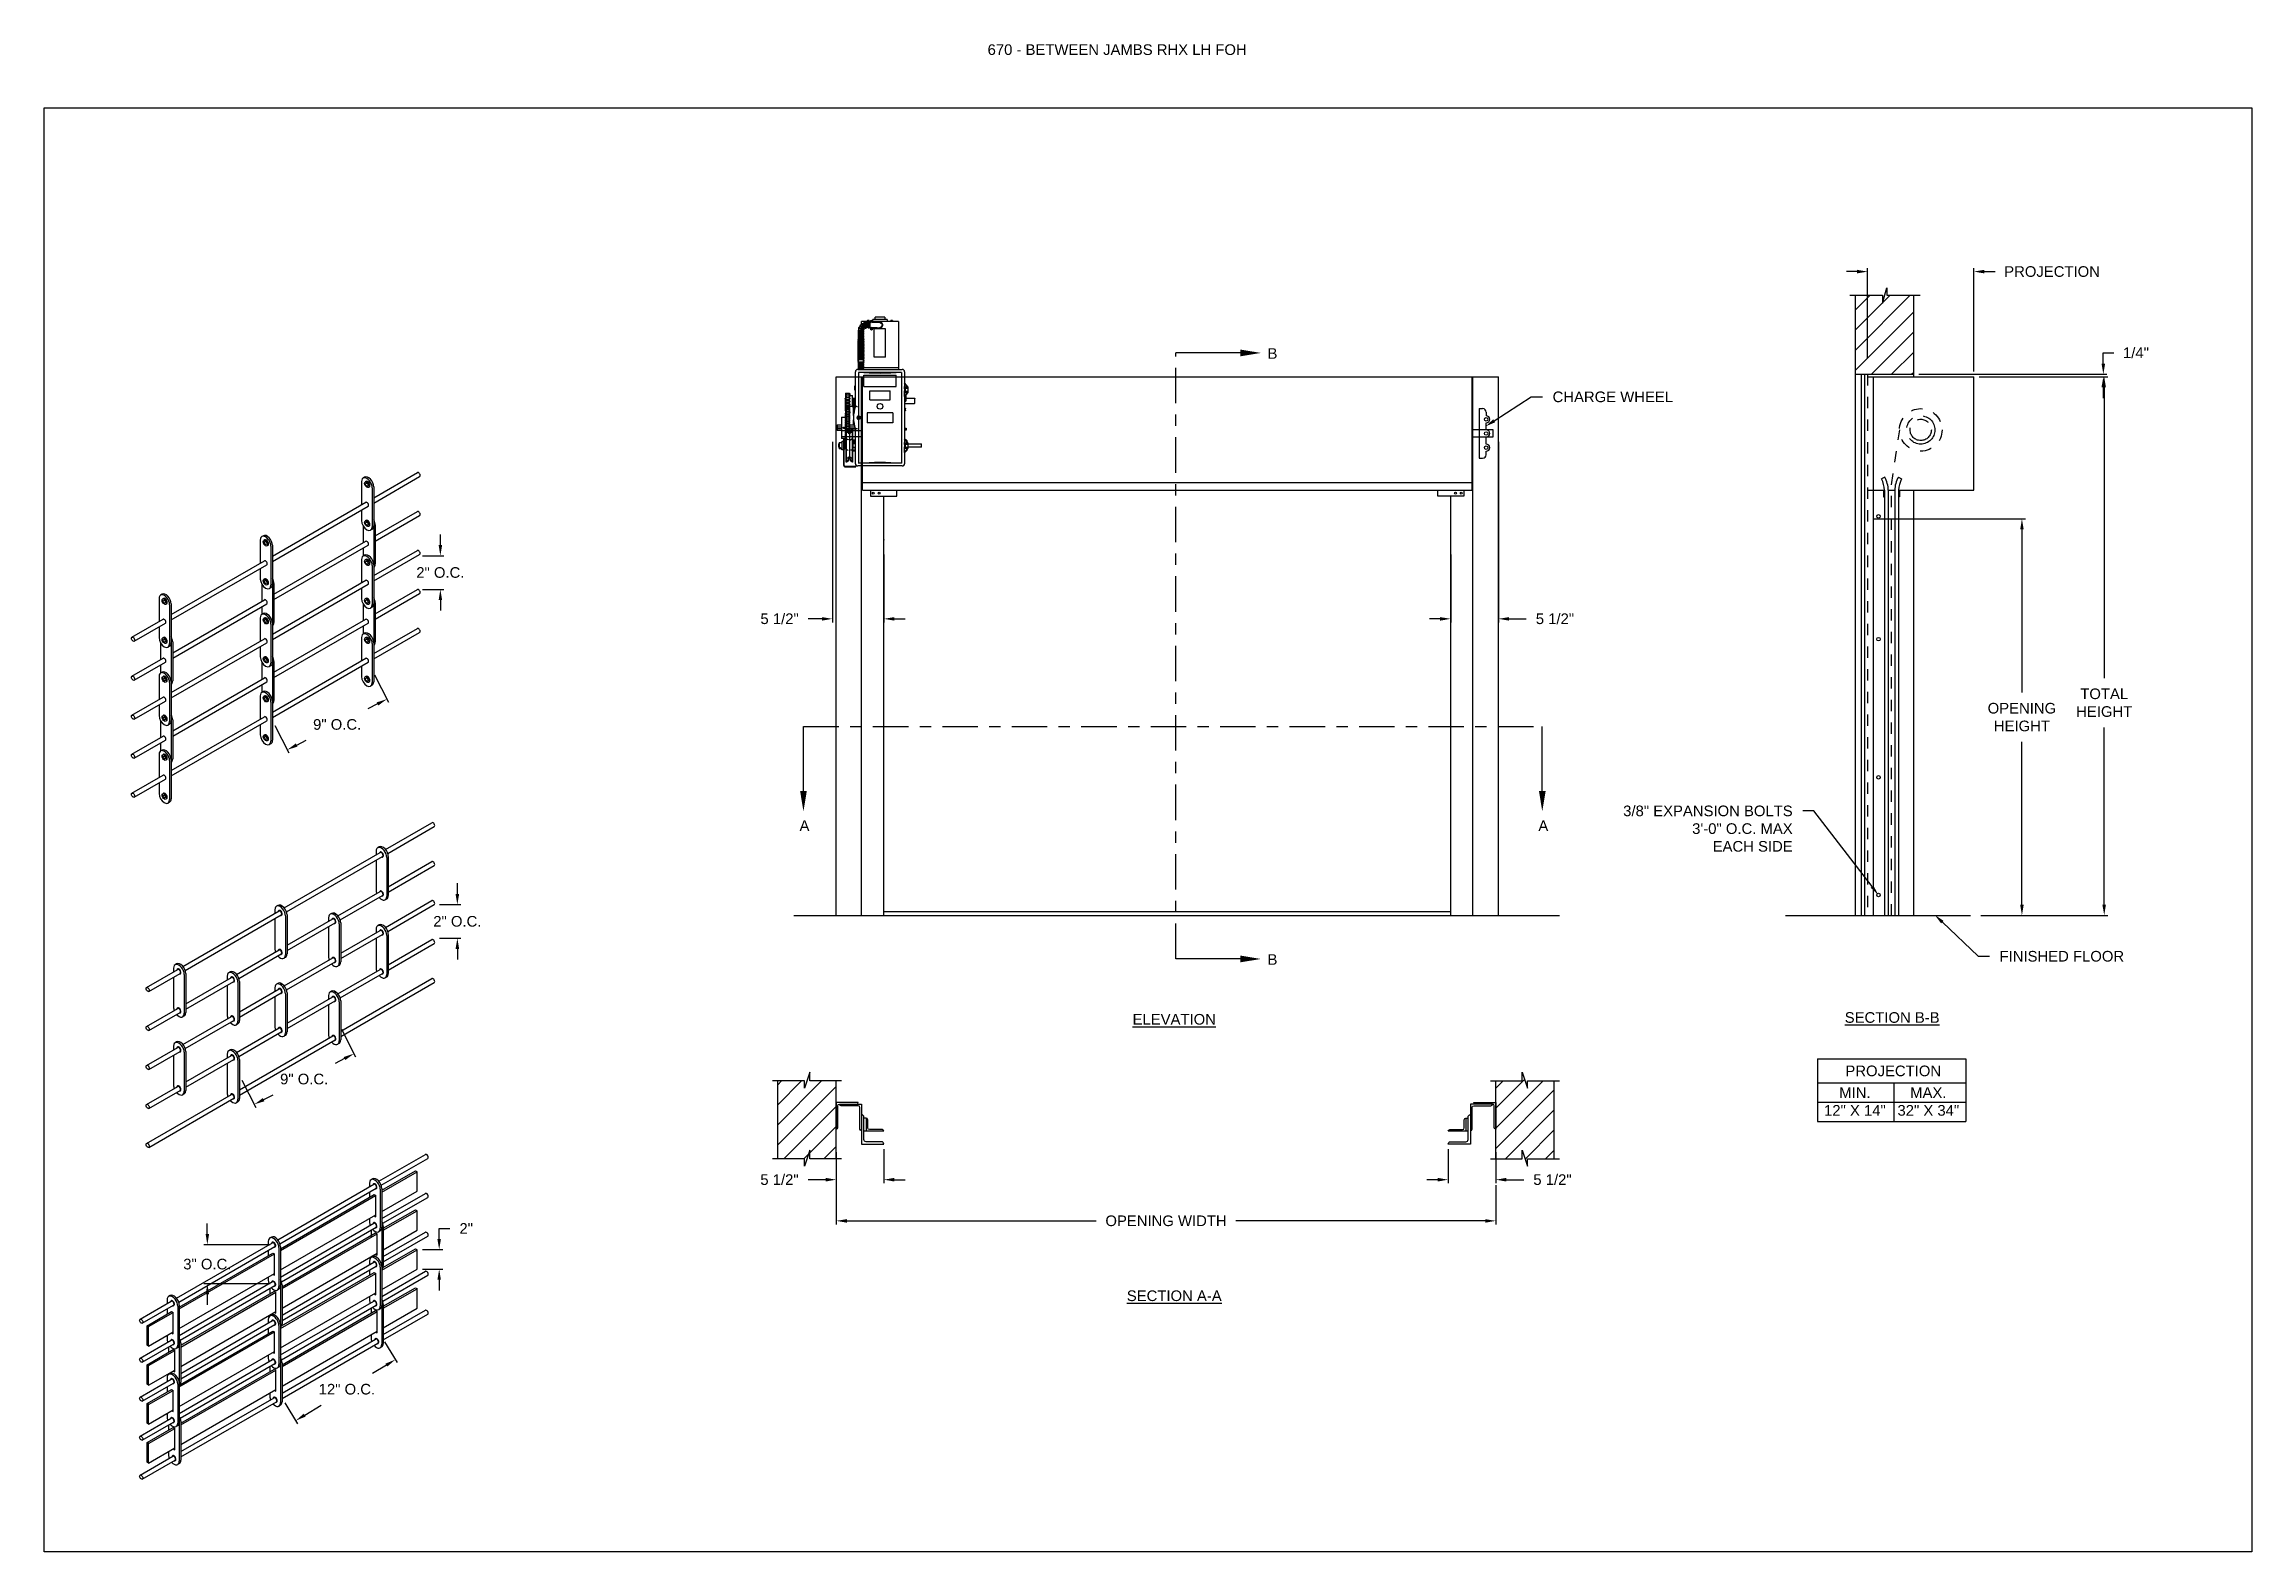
# Model space of a CAD drawing. Header units: inches. Extents: x 169.6 to 213.8, y 195 to 266.5.
# Drawn here: x 169.62 to 189.09, y 195.05 to 208.34 of the extents above; entities that cross this region are included whole.
import ezdxf
from ezdxf import colors
from ezdxf.entities.mleader import LeaderData, LeaderLine
from ezdxf.math import Vec2, Vec3

# ---------------------------------------------------------------- set-up
doc = ezdxf.new("R2010")
doc.units = ezdxf.units.IN
doc.header["$LTSCALE"] = 0.25
doc.header["$MEASUREMENT"] = 0
for name, pattern in [('CENTER', [2, 1.25, -0.25, 0.25, -0.25]), ('HIDDEN', [0.375, 0.25, -0.125]), ('HIDDEN2', [0.1875, 0.125, -0.0625])]:
    doc.linetypes.add(name, pattern=pattern)
for name, color, linetype in [('ANNOTATIONS', 1, 'Continuous'), ('DETAILS', 4, 'Continuous'), ('RHX LH F.O.H.', 7, 'Continuous'), ('SECTION CUTS', 6, 'CENTER')]:
    doc.layers.add(name, color=color, linetype=linetype)
doc.styles.add('ARIAL', font='arial.ttf', dxfattribs={"height": 0.09375})
doc.styles.get("Standard").update_dxf_attribs({"font": 'romans.shx'})
doc.dimstyles.new('STANDARD$0', dxfattribs={"dimtxt": 0.09375, "dimasz": 0.09375, "dimexe": 0.03125, "dimexo": 0.046875, "dimgap": 0.09, "dimtad": 0, "dimtih": 1, "dimtoh": 1, "dimdec": 4, "dimzin": 0, "dimdsep": 46, "dimtxsty": 'ARIAL', "dimcen": 0.09, "dimadec": 0, "dimazin": 0, "dimtfac": 1, "dimtdec": 4, "dimtofl": 0, "dimtmove": 0, "dimatfit": 1, "dimfxl": 1, "dimtolj": 1, "dimtzin": 0, "dimarcsym": 0})
pattern_1 = [(45, (-17.07342, -56.04494), (-0.08838835, 0.08838835), [])]

msp = doc.modelspace()

# ---------------------------------------------------------------- texts
at = {"layer": 'ANNOTATIONS', "insert": (177.94044, 208.34134), "char_height": 0.09375, "width": 4.6220629, "attachment_point": 1, "line_spacing_factor": 0.86134, "style": 'ARIAL'}
msp.add_mtext('670 - BETWEEN JAMBS RHX LH FOH', dxfattribs=at)
at = {"layer": 'ANNOTATIONS', "char_height": 0.09375, "attachment_point": 2, "style": 'ARIAL'}
for s, insert, width in [('{\\LELEVATION}', (179.58646, 199.79033), 3.0834986), ('{\\LSECTION B-B}', (185.91787, 199.80629), 1.3823677), ('{\\LSECTION A-A}', (179.58646, 197.3525), 1.3823677)]:
    msp.add_mtext(s, dxfattribs=dict(at, insert=insert, width=width))
for s, width, insert in [('PROJECTION ', 1.7594917, (185.92738, 199.33535)), ('MIN.\\P12" X 14" ', 0.6711642, (185.58926, 199.14335)), ('MAX.\\P32" X 34"', 0.6567117, (186.23669, 199.14335))]:
    msp.add_mtext_dynamic_manual_height_columns(s, width=width, gutter_width=1.36268, heights=[0], dxfattribs=dict(at, insert=insert))
at = {"layer": 'SECTION CUTS', "style": 'ARIAL'}
for s, p in [('B', (180.40913, 205.56807)), ('A', (176.2818, 201.40396)), ('A', (182.79775, 201.40396)), ('B', (180.40913, 200.22386))]:
    msp.add_text(s, height=0.09375, dxfattribs=at).set_placement(p)

# ---------------------------------------------------------------- blocks, each defined once
blk = doc.blocks.new('*D50')
at = {"layer": 'ANNOTATIONS', "color": 0, "lineweight": -2, "transparency": 16777216}
for p, q in [((185.748, 204.156), (187.094, 204.156)), ((187.062, 204.063), (187.062, 202.626)), ((187.062, 200.754), (187.062, 202.191)), ((186.701, 200.66), (187.094, 200.66))]:
    blk.add_line(p, q, dxfattribs=at)
at = {"layer": 'ANNOTATIONS', "color": 0, "transparency": 16777216}
for points in [[(187.047, 204.063), (187.078, 204.063), (187.062, 204.156)], [(187.047, 200.754), (187.078, 200.754), (187.062, 200.66)]]:
    blk.add_solid(points, dxfattribs=at)
at = {"layer": 'defpoints', "color": 0, "transparency": 16777216}
for p in [(185.701, 204.156), (187.062, 204.156), (186.654, 200.66)]:
    blk.add_point(p, dxfattribs=at)
at = {"layer": 'ANNOTATIONS', "color": 0, "transparency": 16777216, "insert": (187.062, 202.408), "char_height": 0.09375, "attachment_point": 5, "style": 'ARIAL'}
blk.add_mtext('\\A1;OPENING \\PHEIGHT', dxfattribs=at)
blk = doc.blocks.new('*D51')
at = {"layer": 'ANNOTATIONS', "color": 0, "lineweight": -2, "transparency": 16777216}
for p, q in [((186.686, 205.41), (187.819, 205.41)), ((187.788, 205.316), (187.788, 202.752)), ((187.788, 200.754), (187.788, 202.317)), ((186.701, 200.66), (187.819, 200.66))]:
    blk.add_line(p, q, dxfattribs=at)
at = {"layer": 'ANNOTATIONS', "color": 0, "transparency": 16777216}
for points in [[(187.772, 205.316), (187.803, 205.316), (187.788, 205.41)], [(187.772, 200.754), (187.803, 200.754), (187.788, 200.66)]]:
    blk.add_solid(points, dxfattribs=at)
at = {"layer": 'defpoints', "color": 0, "transparency": 16777216}
for p in [(186.639, 205.41), (186.654, 200.66), (187.788, 200.66)]:
    blk.add_point(p, dxfattribs=at)
at = {"layer": 'ANNOTATIONS', "color": 0, "transparency": 16777216, "insert": (187.788, 202.535), "char_height": 0.0938, "attachment_point": 5, "style": 'ARIAL'}
blk.add_mtext('\\A1;TOTAL\\PHEIGHT', dxfattribs=at)
blk = doc.blocks.new('*D43')
at = {"layer": 'ANNOTATIONS', "color": 0, "lineweight": -2, "transparency": 16777216}
for p, q in [((185.607, 206.337), (185.514, 206.337)), ((185.701, 205.572), (185.701, 206.368)), ((186.639, 205.457), (186.639, 206.368)), ((186.732, 206.337), (186.826, 206.337))]:
    blk.add_line(p, q, dxfattribs=at)
at = {"layer": 'ANNOTATIONS', "color": 0, "transparency": 16777216}
for points in [[(185.607, 206.353), (185.607, 206.321), (185.701, 206.337)], [(186.732, 206.353), (186.732, 206.321), (186.639, 206.337)]]:
    blk.add_solid(points, dxfattribs=at)
at = {"layer": 'defpoints', "color": 0, "transparency": 16777216}
for p in [(186.639, 206.337), (185.701, 205.525), (186.639, 205.41)]:
    blk.add_point(p, dxfattribs=at)
at = {"layer": 'ANNOTATIONS', "color": 0, "transparency": 16777216, "insert": (187.328, 206.337), "char_height": 0.09375, "attachment_point": 5, "style": 'ARIAL'}
blk.add_mtext('\\A1;PROJECTION', dxfattribs=at)
blk = doc.blocks.new('*D44')
at = {"layer": 'ANNOTATIONS', "color": 0, "lineweight": -2, "transparency": 16777216}
for p, q in [((177.025, 198.597), (177.025, 198.298)), ((176.605, 198.571), (176.605, 198.298)), ((176.511, 198.329), (176.358, 198.329)), ((177.119, 198.329), (177.212, 198.329))]:
    blk.add_line(p, q, dxfattribs=at)
at = {"layer": 'ANNOTATIONS', "color": 0, "transparency": 16777216}
for points in [[(176.511, 198.345), (176.511, 198.313), (176.605, 198.329)], [(177.119, 198.345), (177.119, 198.313), (177.025, 198.329)]]:
    blk.add_solid(points, dxfattribs=at)
at = {"layer": 'defpoints', "color": 0, "transparency": 16777216}
for p in [(176.605, 198.618), (177.025, 198.643), (176.605, 198.329)]:
    blk.add_point(p, dxfattribs=at)
at = {"layer": 'ANNOTATIONS', "color": 0, "transparency": 16777216, "insert": (176.105, 198.329), "char_height": 0.0938, "attachment_point": 5, "style": 'ARIAL'}
blk.add_mtext('\\A1;5 1/2"', dxfattribs=at)
blk = doc.blocks.new('*D45')
at = {"layer": 'ANNOTATIONS', "color": 0, "lineweight": -2, "transparency": 16777216}
for p, q in [((187.78, 205.526), (187.78, 205.621)), ((187.78, 205.621), (187.874, 205.621)), ((186.154, 205.432), (187.811, 205.432)), ((186.686, 205.41), (187.811, 205.41)), ((187.78, 205.316), (187.78, 205.222))]:
    blk.add_line(p, q, dxfattribs=at)
at = {"layer": 'ANNOTATIONS', "color": 0, "transparency": 16777216}
for points in [[(187.764, 205.526), (187.796, 205.526), (187.78, 205.432)], [(187.764, 205.316), (187.796, 205.316), (187.78, 205.41)]]:
    blk.add_solid(points, dxfattribs=at)
at = {"layer": 'defpoints', "color": 0, "transparency": 16777216}
for p in [(186.107, 205.432), (186.639, 205.41), (187.78, 205.432)]:
    blk.add_point(p, dxfattribs=at)
at = {"layer": 'ANNOTATIONS', "color": 0, "transparency": 16777216, "insert": (188.068, 205.621), "char_height": 0.0938, "attachment_point": 5, "style": 'ARIAL'}
blk.add_mtext('\\A1;1/4"', dxfattribs=at)
blk = doc.blocks.new('*D46')
at = {"layer": 'ANNOTATIONS', "color": 0, "lineweight": -2, "transparency": 16777216}
for p, q in [((182.002, 198.597), (182.002, 198.298)), ((182.422, 198.571), (182.422, 198.298)), ((181.909, 198.329), (181.815, 198.329)), ((182.516, 198.329), (182.669, 198.329))]:
    blk.add_line(p, q, dxfattribs=at)
at = {"layer": 'ANNOTATIONS', "color": 0, "transparency": 16777216}
for points in [[(181.909, 198.345), (181.909, 198.313), (182.002, 198.329)], [(182.516, 198.345), (182.516, 198.313), (182.422, 198.329)]]:
    blk.add_solid(points, dxfattribs=at)
at = {"layer": 'defpoints', "color": 0, "transparency": 16777216}
for p in [(182.002, 198.643), (182.422, 198.618), (182.422, 198.329)]:
    blk.add_point(p, dxfattribs=at)
at = {"layer": 'ANNOTATIONS', "color": 0, "transparency": 16777216, "insert": (182.922, 198.329), "char_height": 0.0938, "attachment_point": 5, "style": 'ARIAL'}
blk.add_mtext('\\A1;5 1/2"', dxfattribs=at)
blk = doc.blocks.new('*D47')
at = {"layer": 'ANNOTATIONS', "color": 0, "lineweight": -2, "transparency": 16777216}
for p, q in [((176.572, 204.837), (176.572, 203.243)), ((177.025, 203.841), (177.025, 203.243)), ((176.479, 203.275), (176.359, 203.275)), ((177.119, 203.275), (177.212, 203.275))]:
    blk.add_line(p, q, dxfattribs=at)
at = {"layer": 'ANNOTATIONS', "color": 0, "transparency": 16777216}
for points in [[(176.479, 203.29), (176.479, 203.259), (176.572, 203.275)], [(177.119, 203.29), (177.119, 203.259), (177.025, 203.275)]]:
    blk.add_solid(points, dxfattribs=at)
at = {"layer": 'defpoints', "color": 0, "transparency": 16777216}
for p in [(176.572, 204.884), (177.025, 203.888), (176.572, 203.275)]:
    blk.add_point(p, dxfattribs=at)
at = {"layer": 'ANNOTATIONS', "color": 0, "transparency": 16777216, "insert": (176.106, 203.275), "char_height": 0.0938, "attachment_point": 5, "style": 'ARIAL'}
blk.add_mtext('\\A1;5 1/2"', dxfattribs=at)
blk = doc.blocks.new('*D48')
at = {"layer": 'ANNOTATIONS', "color": 0, "lineweight": -2, "transparency": 16777216}
for p, q in [((182.445, 204.837), (182.445, 203.243)), ((182.025, 203.841), (182.025, 203.243)), ((181.931, 203.275), (181.837, 203.275)), ((182.539, 203.275), (182.691, 203.275))]:
    blk.add_line(p, q, dxfattribs=at)
at = {"layer": 'ANNOTATIONS', "color": 0, "transparency": 16777216}
for points in [[(181.931, 203.29), (181.931, 203.259), (182.025, 203.275)], [(182.539, 203.29), (182.539, 203.259), (182.445, 203.275)]]:
    blk.add_solid(points, dxfattribs=at)
at = {"layer": 'defpoints', "color": 0, "transparency": 16777216}
for p in [(182.445, 204.884), (182.025, 203.888), (182.445, 203.275)]:
    blk.add_point(p, dxfattribs=at)
at = {"layer": 'ANNOTATIONS', "color": 0, "transparency": 16777216, "insert": (182.944, 203.275), "char_height": 0.0938, "attachment_point": 5, "style": 'ARIAL'}
blk.add_mtext('\\A1;5 1/2"', dxfattribs=at)
blk = doc.blocks.new('*D49')
at = {"layer": 'ANNOTATIONS', "color": 0, "lineweight": -2, "transparency": 16777216}
for p, q in [((176.605, 198.427), (176.605, 197.934)), ((182.422, 198.282), (182.422, 197.934)), ((176.699, 197.966), (178.897, 197.966)), ((182.329, 197.966), (180.13, 197.966))]:
    blk.add_line(p, q, dxfattribs=at)
at = {"layer": 'ANNOTATIONS', "color": 0, "transparency": 16777216}
for points in [[(176.699, 197.981), (176.699, 197.95), (176.605, 197.966)], [(182.329, 197.981), (182.329, 197.95), (182.422, 197.966)]]:
    blk.add_solid(points, dxfattribs=at)
at = {"layer": 'defpoints', "color": 0, "transparency": 16777216}
for p in [(176.605, 198.474), (182.422, 198.329), (182.422, 197.966)]:
    blk.add_point(p, dxfattribs=at)
at = {"layer": 'ANNOTATIONS', "color": 0, "transparency": 16777216, "insert": (179.514, 197.966), "char_height": 0.09375, "attachment_point": 5, "style": 'ARIAL'}
blk.add_mtext('\\A1;OPENING WIDTH', dxfattribs=at)
blk = doc.blocks.new('*D121')
at = {"layer": 'ANNOTATIONS', "color": 0, "lineweight": -2, "transparency": 16777216}
for p, q in [((172.534, 202.782), (172.658, 202.539)), ((172.56, 202.525), (172.476, 202.482)), ((171.655, 202.335), (171.778, 202.092)), ((171.847, 202.162), (171.931, 202.205))]:
    blk.add_line(p, q, dxfattribs=at)
at = {"layer": 'ANNOTATIONS', "color": 0, "transparency": 16777216}
for points in [[(172.553, 202.538), (172.567, 202.511), (172.643, 202.567)], [(171.84, 202.176), (171.854, 202.148), (171.764, 202.12)]]:
    blk.add_solid(points, dxfattribs=at)
at = {"layer": 'defpoints', "color": 0, "transparency": 16777216}
for p in [(172.513, 202.823), (172.643, 202.567), (171.633, 202.376)]:
    blk.add_point(p, dxfattribs=at)
at = {"layer": 'ANNOTATIONS', "color": 0, "transparency": 16777216, "insert": (172.204, 202.343), "char_height": 0.09375, "attachment_point": 5, "style": 'ARIAL'}
blk.add_mtext('\\A1;9" O.C.', dxfattribs=at)
blk = doc.blocks.new('*D122')
at = {"layer": 'ANNOTATIONS', "color": 0, "lineweight": -2, "transparency": 16777216}
for p, q in [((173.114, 203.925), (173.114, 204.019)), ((172.958, 203.831), (173.146, 203.831)), ((172.958, 203.534), (173.146, 203.534)), ((173.114, 203.44), (173.114, 203.347))]:
    blk.add_line(p, q, dxfattribs=at)
at = {"layer": 'ANNOTATIONS', "color": 0, "transparency": 16777216}
for points in [[(173.099, 203.925), (173.13, 203.925), (173.114, 203.831)], [(173.099, 203.44), (173.13, 203.44), (173.114, 203.534)]]:
    blk.add_solid(points, dxfattribs=at)
at = {"layer": 'defpoints', "color": 0, "transparency": 16777216}
for p in [(172.911, 203.831), (173.114, 203.831), (172.911, 203.534)]:
    blk.add_point(p, dxfattribs=at)
at = {"layer": 'ANNOTATIONS', "color": 0, "transparency": 16777216, "insert": (173.114, 203.683), "char_height": 0.09375, "attachment_point": 5, "style": 'ARIAL'}
blk.add_mtext('\\A1;2" O.C.', dxfattribs=at)
blk = doc.blocks.new('*D123')
at = {"layer": 'ANNOTATIONS', "color": 0, "lineweight": -2, "transparency": 16777216}
for p, q in [((172.243, 199.655), (172.367, 199.412)), ((172.269, 199.397), (172.185, 199.355)), ((171.364, 199.207), (171.487, 198.965)), ((171.556, 199.035), (171.64, 199.078))]:
    blk.add_line(p, q, dxfattribs=at)
at = {"layer": 'ANNOTATIONS', "color": 0, "transparency": 16777216}
for points in [[(172.262, 199.411), (172.276, 199.384), (172.352, 199.44)], [(171.549, 199.049), (171.563, 199.021), (171.473, 198.993)]]:
    blk.add_solid(points, dxfattribs=at)
at = {"layer": 'defpoints', "color": 0, "transparency": 16777216}
for p in [(172.222, 199.696), (172.352, 199.44), (171.342, 199.249)]:
    blk.add_point(p, dxfattribs=at)
at = {"layer": 'ANNOTATIONS', "color": 0, "transparency": 16777216, "insert": (171.913, 199.216), "char_height": 0.09375, "attachment_point": 5, "style": 'ARIAL'}
blk.add_mtext('\\A1;9" O.C.', dxfattribs=at)
blk = doc.blocks.new('*D124')
at = {"layer": 'ANNOTATIONS', "color": 0, "lineweight": -2, "transparency": 16777216}
for p, q in [((173.264, 200.849), (173.264, 200.943)), ((173.108, 200.755), (173.295, 200.755)), ((173.108, 200.458), (173.295, 200.458)), ((173.264, 200.364), (173.264, 200.271))]:
    blk.add_line(p, q, dxfattribs=at)
at = {"layer": 'ANNOTATIONS', "color": 0, "transparency": 16777216}
for points in [[(173.248, 200.849), (173.28, 200.849), (173.264, 200.755)], [(173.248, 200.364), (173.28, 200.364), (173.264, 200.458)]]:
    blk.add_solid(points, dxfattribs=at)
at = {"layer": 'defpoints', "color": 0, "transparency": 16777216}
for p in [(173.061, 200.755), (173.264, 200.755), (173.061, 200.458)]:
    blk.add_point(p, dxfattribs=at)
at = {"layer": 'ANNOTATIONS', "color": 0, "transparency": 16777216, "insert": (173.264, 200.607), "char_height": 0.09375, "attachment_point": 5, "style": 'ARIAL'}
blk.add_mtext('\\A1;2" O.C.', dxfattribs=at)
blk = doc.blocks.new('*D125')
at = {"layer": 'ANNOTATIONS', "color": 0, "lineweight": -2, "transparency": 16777216}
for p, q in [((172.622, 196.899), (172.734, 196.716)), ((172.638, 196.694), (172.516, 196.619)), ((171.742, 196.36), (171.855, 196.177)), ((171.918, 196.253), (172.064, 196.342))]:
    blk.add_line(p, q, dxfattribs=at)
at = {"layer": 'ANNOTATIONS', "color": 0, "transparency": 16777216}
for points in [[(172.63, 196.707), (172.646, 196.681), (172.718, 196.743)], [(171.91, 196.266), (171.926, 196.24), (171.838, 196.204)]]:
    blk.add_solid(points, dxfattribs=at)
at = {"layer": 'defpoints', "color": 0, "transparency": 16777216}
for p in [(172.598, 196.939), (172.718, 196.743), (171.718, 196.4)]:
    blk.add_point(p, dxfattribs=at)
at = {"layer": 'ANNOTATIONS', "color": 0, "transparency": 16777216, "insert": (172.29, 196.481), "char_height": 0.09375, "attachment_point": 5, "style": 'ARIAL'}
blk.add_mtext('\\A1;12" O.C.', dxfattribs=at)
blk = doc.blocks.new('*D126')
at = {"layer": 'ANNOTATIONS', "color": 0, "lineweight": -2, "transparency": 16777216}
for p, q in [((173.104, 197.806), (173.104, 197.899)), ((173.104, 197.899), (173.198, 197.899)), ((172.956, 197.712), (173.135, 197.712)), ((172.956, 197.54), (173.135, 197.54)), ((173.104, 197.446), (173.104, 197.352))]:
    blk.add_line(p, q, dxfattribs=at)
at = {"layer": 'ANNOTATIONS', "color": 0, "transparency": 16777216}
for points in [[(173.088, 197.806), (173.119, 197.806), (173.104, 197.712)], [(173.088, 197.446), (173.119, 197.446), (173.104, 197.54)]]:
    blk.add_solid(points, dxfattribs=at)
at = {"layer": 'defpoints', "color": 0, "transparency": 16777216}
for p in [(172.909, 197.712), (173.104, 197.712), (172.909, 197.54)]:
    blk.add_point(p, dxfattribs=at)
at = {"layer": 'ANNOTATIONS', "color": 0, "transparency": 16777216, "insert": (173.342, 197.899), "char_height": 0.0938, "attachment_point": 5, "style": 'ARIAL'}
blk.add_mtext('\\A1;2"', dxfattribs=at)
blk = doc.blocks.new('*D127')
at = {"layer": 'ANNOTATIONS', "color": 0, "lineweight": -2, "transparency": 16777216}
for p, q in [((171.059, 197.85), (171.059, 197.943)), ((171.614, 197.756), (171.028, 197.756)), ((171.614, 197.412), (171.028, 197.412)), ((171.059, 197.318), (171.059, 197.225))]:
    blk.add_line(p, q, dxfattribs=at)
at = {"layer": 'ANNOTATIONS', "color": 0, "transparency": 16777216}
for points in [[(171.044, 197.85), (171.075, 197.85), (171.059, 197.756)], [(171.044, 197.318), (171.075, 197.318), (171.059, 197.412)]]:
    blk.add_solid(points, dxfattribs=at)
at = {"layer": 'defpoints', "color": 0, "transparency": 16777216}
for p in [(171.661, 197.756), (171.059, 197.412), (171.661, 197.412)]:
    blk.add_point(p, dxfattribs=at)
at = {"layer": 'ANNOTATIONS', "color": 0, "transparency": 16777216, "insert": (171.059, 197.584), "char_height": 0.09375, "attachment_point": 5, "style": 'ARIAL'}
blk.add_mtext('\\A1;3" O.C.', dxfattribs=at)

# ---------------------------------------------------------------- dimensions: what is measured, and where the dimension line sits
at = {"layer": 'ANNOTATIONS'}
for base, p1, p2, text, picture, middle in [((186.63869, 206.337), (185.70119, 205.52483), (186.63869, 205.40979), 'PROJECTION', '*D43', (187.3278, 206.337)), ((182.44491, 203.27459), (182.02484, 203.88797), (182.44491, 204.88384), '5 1/2"', '*D48', (182.9437, 203.27459)), ((182.42241, 198.32903), (182.00234, 198.64345), (182.42241, 198.61832), '5 1/2"', '*D46', (182.92241, 198.32903)), ((182.42241, 197.96557), (176.60477, 198.47368), (182.42241, 198.32903), 'OPENING WIDTH', '*D49', (179.51359, 197.96557))]:
    dim = msp.add_linear_dim(base=base, p1=p1, p2=p2, text=text, dimstyle='STANDARD$0', dxfattribs=at)
    dim.commit()
    dim.dimension.update_dxf_attribs({"geometry": picture, "text_midpoint": middle, "dimtype": 160})
for base, p1, p2, angle, text, picture, middle, dimtype in [((187.77994, 205.43201), (186.63869, 205.40979), (186.10744, 205.43201), 90, '1/4"', '*D45', (188.06777, 205.6213), 160), ((187.78775, 200.65979), (186.63869, 205.40979), (186.65431, 200.65979), 90, 'TOTAL\\PHEIGHT', '*D51', (187.78775, 202.53479), 160), ((176.57241, 203.27459), (177.02484, 203.88797), (176.57241, 204.88384), 180, '5 1/2"', '*D47', (176.10598, 203.27459), 160), ((176.60477, 198.32903), (177.02484, 198.64345), (176.60477, 198.61832), 180, '5 1/2"', '*D44', (176.10477, 198.32903), 160), ((172.71789, 196.74301), (171.71801, 196.40033), (172.59762, 196.9393), 31.49751, '12" O.C.', '*D125', (172.28974, 196.48066), 161)]:
    dim = msp.add_linear_dim(base=base, p1=p1, p2=p2, angle=angle, text=text, dimstyle='STANDARD$0', dxfattribs=at)
    dim.commit()
    dim.dimension.update_dxf_attribs({"geometry": picture, "text_midpoint": middle, "dimtype": dimtype})
for base, p1, p2, text, picture, middle in [((187.06226, 204.15643), (186.65431, 200.65979), (185.70119, 204.15643), 'OPENING \\PHEIGHT', '*D50', (187.06226, 202.40811)), ((173.11448, 203.83141), (172.91134, 203.53418), (172.91134, 203.83141), '2" O.C.', '*D122', (173.11448, 203.6828)), ((173.26391, 200.75548), (173.06078, 200.45824), (173.06078, 200.75548), '2" O.C.', '*D124', (173.26391, 200.60686)), ((171.05938, 197.41201), (171.66084, 197.75576), (171.66084, 197.41201), '3" O.C.', '*D127', (171.05938, 197.58389))]:
    dim = msp.add_linear_dim(base=base, p1=p1, p2=p2, angle=90, text=text, dimstyle='STANDARD$0', dxfattribs=at)
    dim.commit()
    dim.dimension.update_dxf_attribs({"geometry": picture, "text_midpoint": middle})
for p1, p2, distance, text, picture, middle in [((171.63343, 202.37636), (172.51304, 202.82346), -0.28764, '9" O.C.', '*D121', (172.20356, 202.34349)), ((171.34242, 199.24923), (172.22203, 199.69633), -0.28764, '9" O.C.', '*D123', (171.91256, 199.21637)), ((172.9091, 197.53969), (172.9091, 197.71186), -0.19474, '2"', '*D126', (173.34226, 197.89936))]:
    dim = msp.add_aligned_dim(p1=p1, p2=p2, distance=distance, text=text, dimstyle='STANDARD$0', dxfattribs=at)
    dim.commit()
    dim.dimension.update_dxf_attribs({"geometry": picture, "text_midpoint": middle})

# ---------------------------------------------------------------- hatches: boundary and pattern name
at = {"layer": 'RHX LH F.O.H.', "linetype": 'Continuous'}
h = msp.add_hatch(dxfattribs=at)
h.set_pattern_fill('ANSI31', color=256, style=0)
h.set_pattern_definition([(45, (-16.52207, -56.04494), (-0.08838835, 0.08838835), [])])
h.paths.add_polyline_path([(186.10744, 205.39321), (186.10744, 206.12781), (185.87094, 206.12781), (185.87094, 206.19246), (185.83253, 206.05911), (185.83253, 206.12781), (185.59181, 206.12781), (185.59181, 205.57751)])
h.paths.add_polyline_path([(185.59181, 205.57751), (185.59181, 205.43201), (186.10744, 205.43201), (186.10744, 205.37945), (186.10744, 205.39321)])
at = {"layer": 'RHX LH F.O.H.'}
h = msp.add_hatch(dxfattribs=at)
h.set_pattern_fill('ANSI31', color=256, style=0)
h.set_pattern_definition(pattern_1)
h.paths.add_polyline_path([(176.32635, 199.13614), (176.32635, 199.20025), (176.08914, 199.20025), (176.08914, 198.51275), (176.32635, 198.51275), (176.32635, 198.44864), (176.37325, 198.59071), (176.37325, 198.51275), (176.60477, 198.51275), (176.60477, 199.20025), (176.37325, 199.20025), (176.37325, 199.27821)])
h = msp.add_hatch(dxfattribs=at)
h.set_pattern_fill('ANSI31', color=256, style=0)
h.set_pattern_definition(pattern_1)
h.paths.add_polyline_path([(182.70083, 199.13614), (182.70083, 199.20025), (182.93803, 199.20025), (182.93803, 198.51275), (182.70083, 198.51275), (182.70083, 198.44864), (182.65393, 198.59071), (182.65393, 198.51275), (182.42241, 198.51275), (182.42241, 199.20025), (182.65393, 199.20025), (182.65393, 199.27821)])

# ---------------------------------------------------------------- linework, layer by layer
at = {"layer": 'ANNOTATIONS'}
for p, q in [((185.25869, 199.39478), (185.25869, 198.84341)), ((185.25869, 199.39478), (186.56646, 199.39478)), ((186.56646, 199.39478), (186.56646, 198.84341)), ((185.25869, 199.18331), (186.56646, 199.18331)), ((185.93154, 199.18331), (185.93154, 198.84341)), ((185.25869, 199.01336), (186.56646, 199.01336)), ((185.25869, 198.84341), (186.56646, 198.84341))]:
    msp.add_line(p, q, dxfattribs=at)
at = {"layer": 'defpoints'}
msp.add_lwpolyline([(189.08986, 195.04721), (169.61998, 195.04721), (169.61998, 207.78232), (189.08986, 207.78232)], close=True, dxfattribs=at)
at = {"layer": 'DETAILS'}
for p, q in [((172.41904, 204.48534), (172.41904, 204.2812)), ((172.44629, 204.52355), (172.43281, 204.51577)), ((172.45815, 204.48646), (172.45183, 204.48282)), ((172.48657, 204.43725), (172.48025, 204.43361)), ((172.52652, 204.34325), (172.91134, 204.56543)), ((172.52652, 204.29643), (172.93162, 204.53032)), ((172.52652, 204.43886), (172.52652, 204.09511)), ((171.63343, 203.82762), (172.4559, 204.30248)), ((171.63343, 203.78081), (172.47618, 204.26737)), ((172.51304, 204.43108), (172.51304, 204.08733)), ((172.41904, 204.23438), (172.41904, 204.14159)), ((172.43252, 204.09577), (172.43252, 203.94523)), ((172.45815, 204.14271), (172.45183, 204.13907)), ((172.48657, 204.0935), (172.48025, 204.08986)), ((172.51275, 204.06468), (172.49927, 204.0569)), ((172.52646, 204.09259), (172.52646, 203.75424)), ((172.53994, 204.00725), (172.91134, 204.22168)), ((172.53994, 203.96044), (172.93162, 204.18657)), ((172.53994, 204.10286), (172.53994, 203.75911)), ((171.52595, 203.96972), (171.52595, 203.76557)), ((171.5532, 204.00793), (171.53972, 204.00014)), ((171.56507, 203.97084), (171.55875, 203.96719)), ((171.59348, 203.92163), (171.58716, 203.91798)), ((171.61995, 203.91545), (171.61995, 203.5717)), ((171.63343, 203.92323), (171.63343, 203.57948)), ((171.64686, 203.49163), (172.4559, 203.95873)), ((171.64686, 203.44481), (172.47618, 203.92362)), ((172.43252, 203.89842), (172.43252, 203.8284)), ((172.52652, 203.65605), (172.91134, 203.87823)), ((170.74034, 203.312), (171.56282, 203.78686)), ((170.74034, 203.26518), (171.58309, 203.75174)), ((171.52595, 203.71876), (171.52595, 203.62597)), ((172.41904, 203.79814), (172.41904, 203.594)), ((172.44629, 203.83635), (172.43281, 203.82857)), ((172.45815, 203.79926), (172.45183, 203.79561)), ((172.48657, 203.75005), (172.48025, 203.74641)), ((172.51304, 203.74388), (172.51304, 203.40013)), ((172.52652, 203.60923), (172.93162, 203.84312)), ((172.52652, 203.75166), (172.52652, 203.40791)), ((170.66011, 203.4923), (170.64663, 203.48452)), ((171.53943, 203.58015), (171.53943, 203.42961)), ((171.56507, 203.62709), (171.55875, 203.62344)), ((171.59348, 203.57788), (171.58716, 203.57423)), ((171.61966, 203.54906), (171.60618, 203.54128)), ((171.63338, 203.57696), (171.63338, 203.23861)), ((171.63343, 203.14042), (172.4559, 203.61528)), ((171.63343, 203.09361), (172.47618, 203.58017)), ((171.64686, 203.58724), (171.64686, 203.24349)), ((172.41904, 203.54718), (172.41904, 203.45439)), ((172.53994, 203.31975), (172.91134, 203.53418)), ((172.53994, 203.27294), (172.93162, 203.49907)), ((170.39446, 203.1123), (170.66973, 203.27123)), ((170.63287, 203.45409), (170.63287, 203.24995)), ((170.67198, 203.45521), (170.66566, 203.45157)), ((170.70039, 203.406), (170.69407, 203.40236)), ((170.72686, 203.39983), (170.72686, 203.05608)), ((170.74034, 203.40761), (170.74034, 203.06386)), ((170.75377, 202.976), (171.56282, 203.44311)), ((170.75377, 202.92919), (171.58309, 203.40799)), ((171.52595, 203.28252), (171.52595, 203.07837)), ((171.53943, 203.38279), (171.53943, 203.31278)), ((171.5532, 203.32073), (171.53972, 203.31294)), ((171.56507, 203.28364), (171.55875, 203.27999)), ((171.64686, 202.80413), (172.4559, 203.27123)), ((172.43252, 203.40827), (172.43252, 203.25773)), ((172.45815, 203.45551), (172.45183, 203.45186)), ((172.48657, 203.4063), (172.48025, 203.40266)), ((172.51275, 203.37748), (172.49927, 203.3697)), ((172.52646, 203.40509), (172.52646, 203.06674)), ((172.53994, 203.41536), (172.53994, 203.07161)), ((170.41473, 203.07719), (170.69, 203.23612)), ((170.63287, 203.20313), (170.63287, 203.11034)), ((170.67198, 203.11146), (170.66566, 203.10782)), ((170.74034, 202.6248), (171.56282, 203.09966)), ((170.75377, 203.07161), (170.75377, 202.72786)), ((171.59348, 203.23443), (171.58716, 203.23078)), ((171.61995, 203.22825), (171.61995, 202.8845)), ((171.63343, 203.23603), (171.63343, 202.89228)), ((171.64686, 202.75731), (172.47618, 203.23612)), ((172.41904, 203.11034), (172.41904, 202.9062)), ((172.43252, 203.21092), (172.43252, 203.1409)), ((172.44629, 203.14855), (172.43281, 203.14077)), ((172.45815, 203.11146), (172.45183, 203.10782)), ((172.52652, 202.96825), (172.91134, 203.19043)), ((172.52652, 202.92143), (172.93162, 203.15532)), ((170.39446, 202.76855), (170.66973, 202.92748)), ((170.41473, 202.73344), (170.69, 202.89237)), ((170.64634, 203.06452), (170.64634, 202.91398)), ((170.70039, 203.06225), (170.69407, 203.05861)), ((170.72657, 203.03343), (170.71309, 203.02565)), ((170.74029, 203.06134), (170.74029, 202.72299)), ((170.74034, 202.57798), (171.58309, 203.06454)), ((171.52595, 203.03156), (171.52595, 202.93877)), ((171.53943, 202.89265), (171.53943, 202.74211)), ((171.56507, 202.93989), (171.55875, 202.93624)), ((171.59348, 202.89068), (171.58716, 202.88703)), ((171.63338, 202.88946), (171.63338, 202.55111)), ((171.63343, 202.45262), (172.4559, 202.92748)), ((171.63343, 202.40581), (172.47618, 202.89237)), ((171.64686, 202.89974), (171.64686, 202.55599)), ((172.48657, 203.06225), (172.48025, 203.05861)), ((172.51304, 203.05608), (172.51304, 202.71233)), ((172.52652, 203.06386), (172.52652, 202.72011)), ((170.63287, 202.76689), (170.63287, 202.56275)), ((170.64634, 202.86717), (170.64634, 202.79715)), ((170.66011, 202.8051), (170.64663, 202.79732)), ((170.67198, 202.76801), (170.66566, 202.76436)), ((170.70039, 202.7188), (170.69407, 202.71516)), ((170.72686, 202.71263), (170.72686, 202.36888)), ((170.74034, 202.72041), (170.74034, 202.37666)), ((170.75377, 202.2885), (171.56282, 202.75561)), ((170.75377, 202.24169), (171.58309, 202.72049)), ((171.53943, 202.69529), (171.53943, 202.62528)), ((171.61966, 202.86186), (171.60618, 202.85408)), ((172.41904, 202.85938), (172.41904, 202.76659)), ((172.45815, 202.76771), (172.45183, 202.76407)), ((172.48657, 202.7185), (172.48025, 202.71486)), ((172.51275, 202.68968), (172.49927, 202.6819)), ((170.39446, 202.4251), (170.66973, 202.58403)), ((170.41473, 202.38999), (170.69, 202.54892)), ((170.63287, 202.51593), (170.63287, 202.42314)), ((171.52595, 202.59472), (171.52595, 202.39057)), ((171.5532, 202.63293), (171.53972, 202.62514)), ((171.56507, 202.59584), (171.55875, 202.59219)), ((171.59348, 202.54663), (171.58716, 202.54298)), ((171.61995, 202.54045), (171.61995, 202.1967)), ((171.63343, 202.54823), (171.63343, 202.20448)), ((170.64634, 202.37702), (170.64634, 202.22648)), ((170.67198, 202.42426), (170.66566, 202.42061)), ((170.70039, 202.37505), (170.69407, 202.37141)), ((170.72657, 202.34623), (170.71309, 202.33845)), ((170.74029, 202.37384), (170.74029, 202.03549)), ((170.74034, 201.937), (171.56282, 202.41186)), ((170.74034, 201.89018), (171.58309, 202.37674)), ((170.75377, 202.38411), (170.75377, 202.04036)), ((171.52595, 202.34376), (171.52595, 202.25097)), ((170.39446, 202.08105), (170.66973, 202.23998)), ((170.41473, 202.04594), (170.69, 202.20487)), ((170.64634, 202.17967), (170.64634, 202.10965)), ((170.66011, 202.1173), (170.64663, 202.10952)), ((171.56507, 202.25209), (171.55875, 202.24844)), ((171.59348, 202.20288), (171.58716, 202.19923)), ((171.61966, 202.17406), (171.60618, 202.16628)), ((170.63287, 202.07909), (170.63287, 201.87495)), ((170.67198, 202.08021), (170.66566, 202.07657)), ((170.70039, 202.031), (170.69407, 202.02736)), ((170.72686, 202.02483), (170.72686, 201.68108)), ((170.74034, 202.03261), (170.74034, 201.68886)), ((170.39446, 201.7373), (170.66973, 201.89623)), ((170.41473, 201.70219), (170.69, 201.86112)), ((170.63287, 201.82813), (170.63287, 201.73534)), ((170.67198, 201.73646), (170.66566, 201.73282)), ((170.70039, 201.68725), (170.69407, 201.68361)), ((170.72657, 201.65843), (170.71309, 201.65065)), ((172.63031, 201.24096), (173.03982, 201.47739)), ((172.65019, 201.20562), (173.06009, 201.44228)), ((171.73722, 200.72534), (172.58438, 201.21444)), ((171.7571, 200.69), (172.60465, 201.17933)), ((172.54752, 201.22543), (172.54752, 201.19316)), ((172.54752, 201.14635), (172.54752, 200.88168)), ((172.57477, 201.26364), (172.56129, 201.25586)), ((172.64151, 201.17117), (172.64151, 200.82742)), ((172.65499, 201.17895), (172.65499, 200.8352)), ((172.65499, 200.91146), (173.03982, 201.13364)), ((172.65499, 200.86465), (173.06009, 201.09853)), ((171.68168, 200.74802), (171.6682, 200.74023)), ((172.21083, 200.65502), (172.58438, 200.87069)), ((172.23071, 200.61969), (172.60465, 200.83558)), ((172.64123, 200.80477), (172.62775, 200.79699)), ((172.63014, 200.55366), (173.03982, 200.79019)), ((172.6501, 200.51837), (173.06009, 200.75508)), ((170.84413, 200.20971), (171.69129, 200.69882)), ((170.86401, 200.17437), (171.71156, 200.66371)), ((171.65443, 200.70981), (171.65443, 200.67754)), ((171.65443, 200.63072), (171.65443, 200.36606)), ((171.74843, 200.65554), (171.74843, 200.31179)), ((171.76191, 200.66332), (171.76191, 200.31957)), ((171.76191, 200.39584), (172.1649, 200.62851)), ((171.76191, 200.34902), (172.18517, 200.5934)), ((172.12804, 200.6395), (172.12804, 200.60723)), ((172.12804, 200.56041), (172.12804, 200.29575)), ((172.15528, 200.6777), (172.1418, 200.66992)), ((172.22203, 200.58523), (172.22203, 200.24148)), ((172.23551, 200.59301), (172.23551, 200.24926)), ((172.57477, 200.57614), (172.56129, 200.56836)), ((171.31774, 200.1394), (171.69129, 200.35507)), ((172.23551, 200.32583), (172.58438, 200.52724)), ((172.23551, 200.27901), (172.60465, 200.49213)), ((172.54752, 200.53793), (172.54752, 200.50566)), ((172.54752, 200.45885), (172.54752, 200.19418)), ((172.64151, 200.48367), (172.64151, 200.13992)), ((172.65499, 200.49145), (172.65499, 200.1477)), ((172.65499, 200.22396), (173.03982, 200.44614)), ((172.65499, 200.17715), (173.06009, 200.41103)), ((170.52294, 200.02427), (170.7982, 200.18319)), ((170.76134, 200.19418), (170.76134, 200.16191)), ((170.78859, 200.23239), (170.77511, 200.22461)), ((171.2622, 200.16208), (171.24872, 200.1543)), ((171.33762, 200.10406), (171.71156, 200.31996)), ((171.74814, 200.28915), (171.73466, 200.28136)), ((171.73705, 200.03804), (172.16477, 200.28498)), ((171.75702, 200.00275), (172.18504, 200.24987)), ((172.22175, 200.21883), (172.20827, 200.21105)), ((172.21083, 199.96752), (172.58438, 200.18319)), ((170.54321, 199.98916), (170.81848, 200.14808)), ((170.76134, 200.1151), (170.76134, 199.85043)), ((170.85534, 200.13992), (170.85534, 199.79617)), ((170.86882, 200.1477), (170.86882, 199.80395)), ((170.86882, 199.88021), (171.27181, 200.11288)), ((170.86882, 199.8334), (171.29208, 200.07777)), ((171.23495, 200.12387), (171.23495, 200.0916)), ((171.23495, 200.04479), (171.23495, 199.78012)), ((171.32894, 200.0696), (171.32894, 199.72585)), ((171.34242, 200.07739), (171.34242, 199.73364)), ((171.34242, 199.8102), (171.69129, 200.01162)), ((171.34242, 199.76339), (171.71156, 199.97651)), ((171.65443, 200.02231), (171.65443, 199.99004)), ((171.68168, 200.06052), (171.6682, 200.05273)), ((171.74843, 199.96804), (171.74843, 199.62429)), ((171.76191, 199.97582), (171.76191, 199.63207)), ((172.15528, 199.9902), (172.1418, 199.98242)), ((172.23071, 199.93219), (172.60465, 200.14808)), ((172.23551, 199.63803), (173.03982, 200.10239)), ((172.23551, 199.59121), (173.06009, 200.06728)), ((172.64123, 200.11727), (172.62775, 200.10949)), ((170.52294, 199.68052), (170.7982, 199.83944)), ((170.54321, 199.64541), (170.81848, 199.80433)), ((170.85505, 199.77352), (170.84157, 199.76574)), ((170.84396, 199.52241), (171.27168, 199.76936)), ((171.65443, 199.94322), (171.65443, 199.67856)), ((171.76191, 199.70834), (172.1649, 199.94101)), ((171.76191, 199.66152), (172.18517, 199.9059)), ((172.12804, 199.952), (172.12804, 199.91973)), ((172.12804, 199.87291), (172.12804, 199.60825)), ((172.22203, 199.89773), (172.22203, 199.55398)), ((172.23551, 199.90551), (172.23551, 199.56176)), ((170.86393, 199.48712), (171.29195, 199.73425)), ((171.32866, 199.70321), (171.31518, 199.69543)), ((171.31774, 199.4519), (171.69129, 199.66757)), ((171.33762, 199.41656), (171.71156, 199.63246)), ((171.34242, 199.1224), (172.1649, 199.59726)), ((171.74814, 199.60165), (171.73466, 199.59386)), ((170.52294, 199.33707), (170.7982, 199.49599)), ((170.54321, 199.30196), (170.81848, 199.46088)), ((170.76134, 199.50668), (170.76134, 199.47441)), ((170.76134, 199.4276), (170.76134, 199.16293)), ((170.78859, 199.54489), (170.77511, 199.53711)), ((170.85534, 199.45242), (170.85534, 199.10867)), ((170.86882, 199.4602), (170.86882, 199.11645)), ((170.86882, 199.19271), (171.27181, 199.42538)), ((170.86882, 199.1459), (171.29208, 199.39027)), ((171.23495, 199.43637), (171.23495, 199.4041)), ((171.2622, 199.47458), (171.24872, 199.4668)), ((171.32894, 199.3821), (171.32894, 199.03835)), ((171.34242, 199.07559), (172.18517, 199.56215)), ((171.34242, 199.38989), (171.34242, 199.04614)), ((172.22175, 199.53133), (172.20827, 199.52355)), ((171.23495, 199.35729), (171.23495, 199.09262)), ((170.52294, 198.99302), (170.7982, 199.15194)), ((170.52294, 198.64927), (171.27181, 199.08163)), ((170.54321, 198.95791), (170.81848, 199.11683)), ((170.54321, 198.61416), (171.29208, 199.04652)), ((170.85505, 199.08602), (170.84157, 199.07824)), ((171.32866, 199.01571), (171.31518, 199.00793)), ((172.57288, 198.3157), (172.98239, 198.55214)), ((172.59276, 198.28037), (173.00266, 198.51703)), ((172.59757, 198.23624), (172.89434, 198.40758)), ((172.59757, 198.2192), (172.9091, 198.39906)), ((172.89434, 198.40758), (172.9091, 198.39906)), ((172.9091, 198.22719), (172.9091, 198.39906)), ((171.67979, 197.80008), (172.52695, 198.28919)), ((171.69967, 197.76474), (172.54722, 198.25408)), ((172.49009, 198.29877), (172.49009, 198.26791)), ((172.49009, 198.22109), (172.49009, 198.17419)), ((172.51734, 198.33697), (172.50386, 198.32919)), ((172.58409, 198.2445), (172.58409, 197.90075)), ((172.59757, 198.25228), (172.59757, 197.90853)), ((172.59757, 198.04733), (172.9091, 198.22719)), ((172.59757, 197.98621), (172.98239, 198.20839)), ((171.70448, 197.72061), (172.52971, 198.19706)), ((171.70448, 197.70499), (172.54263, 198.1889)), ((171.70448, 197.53311), (172.54385, 198.01773)), ((172.5291, 198.00921), (172.54385, 198.00069)), ((172.52971, 198.19706), (172.54385, 198.18819)), ((172.54385, 198.00069), (172.54385, 198.18819)), ((172.60588, 197.94419), (173.00266, 198.17328)), ((172.6111, 197.9003), (172.89434, 198.06383)), ((172.6111, 197.88326), (172.9091, 198.05531)), ((172.89434, 198.06383), (172.9091, 198.05531)), ((172.9091, 197.88344), (172.9091, 198.05531)), ((171.62425, 197.82276), (171.61077, 197.81498)), ((171.70448, 197.47058), (172.52695, 197.94544)), ((171.7132, 197.4288), (172.54722, 197.91033)), ((171.71801, 197.38467), (172.54263, 197.86077)), ((171.71801, 197.36905), (172.55616, 197.85296)), ((172.49009, 197.98669), (172.49009, 197.95502)), ((172.50362, 197.88515), (172.50362, 197.82262)), ((172.54263, 197.86077), (172.55739, 197.85225)), ((172.55739, 197.66475), (172.55739, 197.85225)), ((172.5838, 197.87811), (172.57032, 197.87032)), ((172.59757, 197.89249), (172.59762, 197.89252)), ((172.59762, 197.90856), (172.59762, 197.56481)), ((172.6111, 197.91634), (172.6111, 197.57259)), ((172.6111, 197.71139), (172.9091, 197.88344)), ((172.6111, 197.65057), (172.98239, 197.86494)), ((172.6111, 197.60375), (173.00266, 197.82983)), ((170.7867, 197.28445), (171.63386, 197.77356)), ((170.80658, 197.24912), (171.65414, 197.73845)), ((170.81139, 197.20499), (171.63723, 197.68179)), ((170.81139, 197.18936), (171.65077, 197.67398)), ((171.597, 197.78455), (171.597, 197.75228)), ((171.597, 197.70547), (171.597, 197.65856)), ((171.63723, 197.68179), (171.65077, 197.67398)), ((171.65077, 197.48648), (171.65077, 197.67398)), ((171.691, 197.73028), (171.691, 197.38653)), ((171.70448, 197.73807), (171.70448, 197.39432)), ((171.71801, 197.19717), (172.55739, 197.68179)), ((172.50362, 197.65075), (172.50362, 197.64156)), ((172.51734, 197.64947), (172.50386, 197.64169)), ((172.54263, 197.67327), (172.55739, 197.66475)), ((172.59757, 197.5317), (172.9091, 197.71156)), ((172.60803, 197.55508), (172.89434, 197.72038)), ((172.89434, 197.72038), (172.9091, 197.71186)), ((172.9091, 197.53969), (172.9091, 197.71156)), ((170.81139, 197.01749), (171.65077, 197.5021)), ((170.81139, 196.95496), (171.63386, 197.42981)), ((171.597, 197.47106), (171.597, 197.4408)), ((171.63723, 197.49429), (171.65077, 197.48648)), ((171.70448, 197.01749), (172.54385, 197.5021)), ((171.7141, 197.03897), (172.52971, 197.50986)), ((171.71801, 197.13494), (172.52695, 197.60199)), ((171.71801, 197.08813), (172.54722, 197.56688)), ((172.49009, 197.61127), (172.49009, 197.58071)), ((172.49009, 197.53389), (172.49009, 197.48699)), ((172.53032, 197.50991), (172.54385, 197.5021)), ((172.54385, 197.3146), (172.54385, 197.5021)), ((172.58409, 197.557), (172.58409, 197.21325)), ((172.59757, 197.56478), (172.59757, 197.22103)), ((172.59757, 197.35983), (172.9091, 197.53969)), ((172.59757, 197.29871), (172.98239, 197.52089)), ((172.60588, 197.25669), (173.00266, 197.48578)), ((170.46551, 197.09901), (170.74078, 197.25794)), ((170.70391, 197.26893), (170.70391, 197.23666)), ((170.73116, 197.30713), (170.71768, 197.29935)), ((170.82011, 196.91318), (171.65414, 197.3947)), ((170.82492, 196.86905), (171.65077, 197.34585)), ((170.82492, 196.85342), (171.6643, 197.33804)), ((171.61053, 197.36953), (171.61053, 197.32262)), ((171.65077, 197.34585), (171.6643, 197.33804)), ((171.6643, 197.15054), (171.6643, 197.33804)), ((171.69071, 197.36389), (171.67723, 197.35611)), ((171.70448, 197.37686), (171.70453, 197.37689)), ((171.70448, 196.84561), (172.54385, 197.33023)), ((171.70448, 196.78308), (172.52695, 197.25794)), ((171.70453, 197.39435), (171.70453, 197.0506)), ((171.71801, 197.40213), (171.71801, 197.05838)), ((172.49009, 197.29919), (172.49009, 197.26752)), ((172.53032, 197.32241), (172.54385, 197.3146)), ((172.6111, 197.2131), (172.89434, 197.37663)), ((172.6111, 197.19576), (172.9091, 197.36781)), ((172.89434, 197.37663), (172.9091, 197.36811)), ((172.9091, 197.19594), (172.9091, 197.36781)), ((170.48578, 197.0639), (170.76105, 197.22283)), ((170.52764, 197.04116), (170.74415, 197.16616)), ((170.52764, 196.86929), (170.52764, 197.04116)), ((170.54117, 197.03335), (170.52764, 197.04116)), ((170.54117, 197.03335), (170.75768, 197.15835)), ((170.70391, 197.18984), (170.70391, 197.14294)), ((170.74415, 197.16616), (170.75768, 197.15835)), ((170.75768, 196.97085), (170.75768, 197.15835)), ((170.79791, 197.21466), (170.79791, 196.87091)), ((170.81139, 197.22244), (170.81139, 196.87869)), ((170.82492, 196.68155), (171.6643, 197.16616)), ((170.82492, 196.61932), (171.63386, 197.08636)), ((170.82492, 196.5725), (171.65414, 197.05125)), ((171.597, 197.09705), (171.597, 197.06478)), ((171.61053, 197.13512), (171.61053, 197.12734)), ((171.62425, 197.13526), (171.61077, 197.12748)), ((171.65077, 197.15835), (171.6643, 197.15054)), ((171.691, 197.04278), (171.691, 196.69903)), ((171.70448, 197.05057), (171.70448, 196.70682)), ((171.7132, 196.7413), (172.54722, 197.22283)), ((171.71801, 196.69747), (172.54359, 197.17413)), ((171.71801, 196.68155), (172.55739, 197.16616)), ((172.50362, 197.19765), (172.50362, 197.15105)), ((172.54359, 197.17413), (172.55739, 197.16616)), ((172.55739, 196.97866), (172.55739, 197.16616)), ((172.5838, 197.19061), (172.57032, 197.18282)), ((172.59757, 197.20529), (172.59762, 197.20532)), ((172.59762, 197.22106), (172.59762, 196.87731)), ((172.6111, 197.22884), (172.6111, 196.88509)), ((172.6111, 197.02389), (172.9091, 197.19594)), ((172.6111, 196.96277), (172.98239, 197.17714)), ((172.6111, 196.91595), (173.00266, 197.14203)), ((170.46551, 196.75526), (170.74078, 196.91419)), ((170.48578, 196.72015), (170.76105, 196.87908)), ((170.54117, 196.86148), (170.52764, 196.86929)), ((170.54117, 196.86148), (170.54117, 197.03335)), ((170.54117, 196.86148), (170.75768, 196.98648)), ((170.70391, 196.95544), (170.70391, 196.92518)), ((170.71745, 196.8539), (170.71745, 196.807)), ((170.74415, 196.97866), (170.75768, 196.97085)), ((170.79762, 196.84827), (170.78414, 196.84048)), ((170.81139, 196.50186), (171.65077, 196.98648)), ((170.81139, 196.86124), (170.81144, 196.86127)), ((170.81144, 196.87872), (170.81144, 196.53497)), ((170.82101, 196.52334), (171.63723, 196.99459)), ((170.82492, 196.8865), (170.82492, 196.54275)), ((171.597, 197.01797), (171.597, 196.97136)), ((171.63723, 196.99459), (171.65077, 196.98678)), ((171.65077, 196.79928), (171.65077, 196.98678)), ((171.71801, 196.50967), (172.55739, 196.99429)), ((171.71801, 196.44714), (172.54334, 196.92365)), ((171.71801, 196.40033), (172.56361, 196.88854)), ((172.50362, 196.96325), (172.50362, 196.93158)), ((172.54385, 196.98648), (172.55739, 196.97866)), ((172.59733, 196.85467), (172.58385, 196.84689)), ((170.52764, 196.69741), (170.75768, 196.83023)), ((170.52764, 196.52554), (170.52764, 196.69741)), ((170.54117, 196.6896), (170.52764, 196.69741)), ((170.54117, 196.6896), (170.77121, 196.82241)), ((170.54117, 196.51773), (170.54117, 196.6896)), ((170.54117, 196.51773), (170.77121, 196.65054)), ((170.75768, 196.83023), (170.77121, 196.82241)), ((170.77121, 196.63491), (170.77121, 196.82241)), ((170.81139, 196.32999), (171.65077, 196.8146)), ((170.81139, 196.26746), (171.63386, 196.74231)), ((170.82011, 196.22568), (171.65414, 196.7072)), ((170.82492, 196.18185), (171.65077, 196.65865)), ((170.82492, 196.16592), (171.6643, 196.65054)), ((171.597, 196.78386), (171.597, 196.7533)), ((171.61053, 196.68203), (171.61053, 196.63542)), ((171.63723, 196.80709), (171.65077, 196.79928)), ((171.65077, 196.65865), (171.6643, 196.65084)), ((171.6643, 196.46334), (171.6643, 196.65084)), ((171.69071, 196.67639), (171.67723, 196.66861)), ((171.70448, 196.68966), (171.70453, 196.68969)), ((171.70453, 196.70685), (171.70453, 196.3631)), ((171.71801, 196.71463), (171.71801, 196.37088)), ((170.46551, 196.41181), (170.74078, 196.57074)), ((170.48578, 196.3767), (170.76105, 196.53563)), ((170.54117, 196.51773), (170.52764, 196.52554)), ((170.52764, 196.35396), (170.74415, 196.47896)), ((170.54117, 196.34615), (170.75768, 196.47115)), ((170.70391, 196.58143), (170.70391, 196.54916)), ((170.70391, 196.50234), (170.70391, 196.45574)), ((170.71745, 196.6195), (170.71745, 196.61171)), ((170.73116, 196.61963), (170.71768, 196.61185)), ((170.74415, 196.47896), (170.75768, 196.47115)), ((170.75768, 196.64273), (170.77121, 196.63491)), ((170.75768, 196.28365), (170.75768, 196.47115)), ((170.79791, 196.52716), (170.79791, 196.18341)), ((170.81139, 196.53494), (170.81139, 196.19119)), ((170.82492, 195.99405), (171.6643, 196.47866)), ((171.65077, 196.47115), (171.6643, 196.46334)), ((170.52764, 196.18209), (170.52764, 196.35396)), ((170.54117, 196.34615), (170.52764, 196.35396)), ((170.54117, 196.17428), (170.54117, 196.34615)), ((170.54117, 196.17428), (170.75768, 196.29928)), ((170.70391, 196.26824), (170.70391, 196.23768)), ((170.74415, 196.29146), (170.75768, 196.28365)), ((170.82492, 195.93152), (171.6474, 196.40638)), ((170.82492, 195.8847), (171.66767, 196.37126)), ((171.61053, 196.44792), (171.61053, 196.41736)), ((171.70424, 196.34045), (171.69076, 196.33267)), ((170.46551, 196.06776), (170.74078, 196.22669)), ((170.48578, 196.03265), (170.76105, 196.19158)), ((170.54117, 196.17428), (170.52764, 196.18209)), ((170.52764, 196.01021), (170.75768, 196.14303)), ((170.54117, 196.0024), (170.77121, 196.13521)), ((170.71745, 196.1664), (170.71745, 196.1198)), ((170.75768, 196.14303), (170.77121, 196.13521)), ((170.77121, 195.94771), (170.77121, 196.13521)), ((170.79762, 196.16077), (170.78414, 196.15298)), ((170.81139, 196.17404), (170.81144, 196.17407)), ((170.81144, 196.19122), (170.81144, 195.84747)), ((170.82492, 196.199), (170.82492, 195.85525)), ((170.46551, 195.72401), (170.75431, 195.89075)), ((170.52764, 195.83834), (170.52764, 196.01021)), ((170.54117, 196.0024), (170.52764, 196.01021)), ((170.54117, 195.83053), (170.54117, 196.0024)), ((170.54117, 195.83053), (170.77121, 195.96334)), ((170.71745, 195.9323), (170.71745, 195.90174)), ((170.75768, 195.95553), (170.77121, 195.94771)), ((170.48578, 195.6889), (170.77458, 195.85564)), ((170.54117, 195.83053), (170.52764, 195.83834)), ((170.81115, 195.82483), (170.79767, 195.81705))]:
    msp.add_line(p, q, dxfattribs=at)
for centre, major_axis, start_param, end_param in [((172.46604, 204.45821), (0.03323, -0.05756), 0.78539816, 3.92699082), ((172.47952, 204.46599), (0.03323, -0.05756), 0.78539816, 3.14159265), ((172.47236, 204.46186), (0.01421, -0.0246), 0, 3.14159265), ((172.92148, 204.54787), (0.01014, -0.01756), 0, 3.14159265), ((172.46604, 204.28493), (0.01014, -0.01756), 0, 3.14159265), ((172.46604, 204.11446), (0.03323, -0.05756), 3.92699082, 7.06858347), ((172.47236, 204.11811), (0.01421, -0.0246), 0, 3.14159265), ((172.47952, 204.12224), (0.03323, -0.05756), 6.28318531, 7.06858347), ((172.49295, 204.13), (0.03323, -0.05756), 0.78539816, 1.56059154), ((172.92148, 204.20412), (0.01014, -0.01756), 0, 3.14159265), ((171.57295, 203.94259), (0.03323, -0.05756), 0.78539816, 3.92699082), ((171.58643, 203.95037), (0.03323, -0.05756), 0.78539816, 3.14159265), ((171.57927, 203.94623), (0.01421, -0.0246), 0, 3.14159265), ((172.46604, 203.94118), (0.01014, -0.01756), 0, 3.14159265), ((172.92148, 203.86067), (0.01014, -0.01756), 0, 3.14159265), ((171.57295, 203.7693), (0.01014, -0.01756), 0, 3.14159265), ((172.46604, 203.77101), (0.03323, -0.05756), 0.78539816, 3.92699082), ((172.47952, 203.77879), (0.03323, -0.05756), 0.78539816, 3.14159265), ((172.47236, 203.77466), (0.01421, -0.0246), 0, 3.14159265), ((172.49295, 203.78625), (0.03323, -0.05756), 6.2933901, 7.06858347), ((170.67986, 203.42696), (0.03323, -0.05756), 0.78539816, 3.92699082), ((170.69334, 203.43474), (0.03323, -0.05756), 0.78539816, 3.14159265), ((171.57295, 203.59884), (0.03323, -0.05756), 3.92699082, 7.06858347), ((171.57927, 203.60248), (0.01421, -0.0246), 0, 3.14159265), ((171.58643, 203.60662), (0.03323, -0.05756), 6.28318531, 7.06858347), ((171.59986, 203.61437), (0.03323, -0.05756), 0.78539816, 1.56059154), ((172.46604, 203.59773), (0.01014, -0.01756), 0, 3.14159265), ((172.49295, 203.4425), (0.03323, -0.05756), 0.78539816, 1.56059154), ((172.92148, 203.51662), (0.01014, -0.01756), 0, 3.14159265), ((170.67986, 203.25368), (0.01014, -0.01756), 0, 3.14159265), ((170.68618, 203.43061), (0.01421, -0.0246), 0, 3.14159265), ((171.57295, 203.25539), (0.03323, -0.05756), 0.78539816, 3.92699082), ((171.58643, 203.26317), (0.03323, -0.05756), 0.78539816, 3.14159265), ((171.57295, 203.42555), (0.01014, -0.01756), 0, 3.14159265), ((171.57927, 203.25903), (0.01421, -0.0246), 0, 3.14159265), ((172.46604, 203.42726), (0.03323, -0.05756), 3.92699082, 7.06858347), ((172.46604, 203.25368), (0.01014, -0.01756), 0, 3.14159265), ((172.47236, 203.43091), (0.01421, -0.0246), 0, 3.14159265), ((172.47952, 203.43504), (0.03323, -0.05756), 6.28318531, 7.06858347), ((170.67986, 203.08321), (0.03323, -0.05756), 3.92699082, 7.06858347), ((170.68618, 203.08686), (0.01421, -0.0246), 0, 3.14159265), ((170.70677, 203.09875), (0.03323, -0.05756), 0.78539816, 1.56059154), ((171.57295, 203.0821), (0.01014, -0.01756), 0, 3.14159265), ((171.59986, 203.27062), (0.03323, -0.05756), 6.2933901, 7.06858347), ((172.46604, 203.08321), (0.03323, -0.05756), 0.78539816, 3.92699082), ((172.47952, 203.09099), (0.03323, -0.05756), 0.78539816, 3.14159265), ((172.47236, 203.08686), (0.01421, -0.0246), 0, 3.14159265), ((172.49295, 203.09875), (0.03323, -0.05756), 6.2933901, 7.06858347), ((172.92148, 203.17287), (0.01014, -0.01756), 0, 3.14159265), ((170.67986, 202.90993), (0.01014, -0.01756), 0, 3.14159265), ((170.69334, 203.09099), (0.03323, -0.05756), 6.28318531, 7.06858347), ((171.57295, 202.91164), (0.03323, -0.05756), 3.92699082, 7.06858347), ((171.57927, 202.91528), (0.01421, -0.0246), 0, 3.14159265), ((171.58643, 202.91942), (0.03323, -0.05756), 6.28318531, 7.06858347), ((171.59986, 202.92687), (0.03323, -0.05756), 0.78539816, 1.56059154), ((172.46604, 202.90993), (0.01014, -0.01756), 0, 3.14159265), ((170.67986, 202.73976), (0.03323, -0.05756), 0.78539816, 3.92699082), ((170.69334, 202.74754), (0.03323, -0.05756), 0.78539816, 3.14159265), ((170.68618, 202.74341), (0.01421, -0.0246), 0, 3.14159265), ((170.70677, 202.755), (0.03323, -0.05756), 6.2933901, 7.06858347), ((171.57295, 202.73805), (0.01014, -0.01756), 0, 3.14159265), ((172.46604, 202.73946), (0.03323, -0.05756), 3.92699082, 7.06858347), ((172.47236, 202.74311), (0.01421, -0.0246), 0, 3.14159265), ((172.47952, 202.74724), (0.03323, -0.05756), 6.28318531, 7.06858347), ((170.67986, 202.56648), (0.01014, -0.01756), 0, 3.14159265), ((171.57295, 202.56759), (0.03323, -0.05756), 0.78539816, 3.92699082), ((171.58643, 202.57537), (0.03323, -0.05756), 0.78539816, 3.14159265), ((171.57927, 202.57123), (0.01421, -0.0246), 0, 3.14159265), ((171.59986, 202.58312), (0.03323, -0.05756), 6.2933901, 7.06858347), ((170.67986, 202.39601), (0.03323, -0.05756), 3.92699082, 7.06858347), ((170.68618, 202.39966), (0.01421, -0.0246), 0, 3.14159265), ((170.69334, 202.40379), (0.03323, -0.05756), 6.28318531, 7.06858347), ((170.70677, 202.41125), (0.03323, -0.05756), 0.78539816, 1.56059154), ((171.57295, 202.3943), (0.01014, -0.01756), 0, 3.14159265), ((170.67986, 202.05196), (0.03323, -0.05756), 0.78539816, 3.92699082), ((170.69334, 202.05974), (0.03323, -0.05756), 0.78539816, 3.14159265), ((170.67986, 202.22243), (0.01014, -0.01756), 0, 3.14159265), ((171.57295, 202.22384), (0.03323, -0.05756), 3.92699082, 7.06858347), ((171.57927, 202.22748), (0.01421, -0.0246), 0, 3.14159265), ((171.58643, 202.23162), (0.03323, -0.05756), 6.28318531, 7.06858347), ((170.68618, 202.05561), (0.01421, -0.0246), 0, 3.14159265), ((170.70677, 202.0675), (0.03323, -0.05756), 6.2933901, 7.06858347), ((170.67986, 201.70821), (0.03323, -0.05756), 3.92699082, 7.06858347), ((170.67986, 201.87868), (0.01014, -0.01756), 0, 3.14159265), ((170.68618, 201.71186), (0.01421, -0.0246), 0, 3.14159265), ((170.69334, 201.71599), (0.03323, -0.05756), 6.28318531, 7.06858347), ((173.04996, 201.45984), (0.01014, -0.01756), 0, 3.14159265), ((172.59452, 201.1983), (0.03323, -0.05756), 0.78539816, 3.92699082), ((172.608, 201.20608), (0.03323, -0.05756), 0.78539816, 3.14159265), ((172.59452, 201.19689), (0.01014, -0.01756), 0, 3.14159265), ((173.04996, 201.11609), (0.01014, -0.01756), 0, 3.14159265), ((171.70143, 200.68267), (0.03323, -0.05756), 0.78539816, 3.92699082), ((171.71491, 200.69046), (0.03323, -0.05756), 0.78539816, 3.14159265), ((172.59452, 200.85455), (0.03323, -0.05756), 3.92699082, 4.42168201), ((172.59452, 200.85455), (0.03323, -0.05756), 5.04167821, 7.06858347), ((172.59452, 200.85314), (0.01014, -0.01756), 0, 3.14159265), ((172.608, 200.86233), (0.03323, -0.05756), 6.28318531, 7.06858347), ((173.04996, 200.77264), (0.01014, -0.01756), 0, 3.14159265), ((171.70143, 200.68126), (0.01014, -0.01756), 0, 3.14159265), ((172.17504, 200.61236), (0.03323, -0.05756), 0.78539816, 3.92699082), ((172.18852, 200.62014), (0.03323, -0.05756), 0.78539816, 3.14159265), ((172.17504, 200.61095), (0.01014, -0.01756), 0, 3.14159265), ((172.59452, 200.5108), (0.03323, -0.05756), 0.78539816, 3.92699082), ((172.608, 200.51858), (0.03323, -0.05756), 0.78539816, 3.14159265), ((171.70143, 200.33892), (0.03323, -0.05756), 3.92699082, 4.42168201), ((171.70143, 200.33751), (0.01014, -0.01756), 0, 3.14159265), ((172.59452, 200.50939), (0.01014, -0.01756), 0, 3.14159265), ((173.04996, 200.42859), (0.01014, -0.01756), 0, 3.14159265), ((170.80834, 200.16705), (0.03323, -0.05756), 0.78539816, 3.92699082), ((170.82182, 200.17483), (0.03323, -0.05756), 0.78539816, 3.14159265), ((170.80834, 200.16564), (0.01014, -0.01756), 0, 3.14159265), ((171.28195, 200.09674), (0.03323, -0.05756), 0.78539816, 3.92699082), ((171.29543, 200.10452), (0.03323, -0.05756), 0.78539816, 3.14159265), ((171.70143, 200.33892), (0.03323, -0.05756), 5.04167821, 7.06858347), ((171.71491, 200.34671), (0.03323, -0.05756), 6.28318531, 7.06858347), ((172.17504, 200.26861), (0.03323, -0.05756), 3.92699082, 4.42168201), ((172.17504, 200.26861), (0.03323, -0.05756), 5.04167821, 7.06858347), ((172.17491, 200.26743), (0.01014, -0.01756), 0, 3.14159265), ((172.18852, 200.27639), (0.03323, -0.05756), 6.28318531, 7.06858347), ((172.59452, 200.16705), (0.03323, -0.05756), 3.92699082, 4.42168201), ((172.59452, 200.16564), (0.01014, -0.01756), 0, 3.14159265), ((171.28195, 200.09533), (0.01014, -0.01756), 0, 3.14159265), ((171.70143, 199.99517), (0.03323, -0.05756), 0.78539816, 3.92699082), ((171.71491, 200.00296), (0.03323, -0.05756), 0.78539816, 3.14159265), ((171.70143, 199.99376), (0.01014, -0.01756), 0, 3.14159265), ((172.17504, 199.92486), (0.03323, -0.05756), 0.78539816, 3.92699082), ((172.18852, 199.93264), (0.03323, -0.05756), 0.78539816, 3.14159265), ((172.59452, 200.16705), (0.03323, -0.05756), 5.04167821, 7.06858347), ((172.608, 200.17483), (0.03323, -0.05756), 6.28318531, 7.06858347), ((173.04996, 200.08484), (0.01014, -0.01756), 0, 3.14159265), ((170.80834, 199.8233), (0.03323, -0.05756), 3.92699082, 4.42168201), ((170.80834, 199.8233), (0.03323, -0.05756), 5.04167821, 7.06858347), ((170.80834, 199.82189), (0.01014, -0.01756), 0, 3.14159265), ((170.82182, 199.83108), (0.03323, -0.05756), 6.28318531, 7.06858347), ((171.28195, 199.75299), (0.03323, -0.05756), 3.92699082, 4.42168201), ((171.28182, 199.7518), (0.01014, -0.01756), 0, 3.14159265), ((172.17504, 199.92345), (0.01014, -0.01756), 0, 3.14159265), ((171.28195, 199.75299), (0.03323, -0.05756), 5.04167821, 7.06858347), ((171.29543, 199.76077), (0.03323, -0.05756), 6.28318531, 7.06858347), ((171.70143, 199.65142), (0.03323, -0.05756), 3.92699082, 4.42168201), ((171.70143, 199.65142), (0.03323, -0.05756), 5.04167821, 7.06858347), ((171.70143, 199.65001), (0.01014, -0.01756), 0, 3.14159265), ((171.71491, 199.65921), (0.03323, -0.05756), 6.28318531, 7.06858347), ((172.17504, 199.58111), (0.03323, -0.05756), 3.92699082, 4.42168201), ((172.17504, 199.5797), (0.01014, -0.01756), 0, 3.14159265), ((170.80834, 199.47955), (0.03323, -0.05756), 0.78539816, 3.92699082), ((170.82182, 199.48733), (0.03323, -0.05756), 0.78539816, 3.14159265), ((170.80834, 199.47814), (0.01014, -0.01756), 0, 3.14159265), ((171.28195, 199.40924), (0.03323, -0.05756), 0.78539816, 3.92699082), ((171.29543, 199.41702), (0.03323, -0.05756), 0.78539816, 3.14159265), ((171.28195, 199.40783), (0.01014, -0.01756), 0, 3.14159265), ((172.17504, 199.58111), (0.03323, -0.05756), 5.04167821, 7.06858347), ((172.18852, 199.58889), (0.03323, -0.05756), 6.28318531, 7.06858347), ((170.80834, 199.1358), (0.03323, -0.05756), 3.92699082, 4.42168201), ((170.80834, 199.1358), (0.03323, -0.05756), 5.04167821, 7.06858347), ((170.80834, 199.13439), (0.01014, -0.01756), 0, 3.14159265), ((170.82182, 199.14358), (0.03323, -0.05756), 6.28318531, 7.06858347), ((171.28195, 199.06549), (0.03323, -0.05756), 3.92699082, 4.42168201), ((171.28195, 199.06549), (0.03323, -0.05756), 5.04167821, 7.06858347), ((171.28195, 199.06408), (0.01014, -0.01756), 0, 3.14159265), ((171.29543, 199.07327), (0.03323, -0.05756), 6.28318531, 7.06858347), ((172.99253, 198.53458), (0.01014, -0.01756), 0, 3.14159265), ((172.53709, 198.27163), (0.03323, -0.05756), 0.78539816, 3.92699082), ((172.55057, 198.27941), (0.03323, -0.05756), 0.78539816, 3.14159265), ((172.53709, 198.27163), (0.01014, -0.01756), 0, 3.14159265), ((172.99253, 198.19083), (0.01014, -0.01756), 0, 3.14159265), ((171.644, 197.75742), (0.03323, -0.05756), 0.78539816, 3.92699082), ((171.65748, 197.7652), (0.03323, -0.05756), 0.78539816, 3.14159265), ((172.53709, 197.92788), (0.03323, -0.05756), 3.92699082, 4.40245048), ((172.53709, 197.92788), (0.03323, -0.05756), 5.02232748, 7.06858347), ((172.53709, 197.92788), (0.01014, -0.01756), 0, 3.14159265), ((172.55057, 197.93566), (0.03323, -0.05756), 6.28318531, 7.06858347), ((172.5641, 197.94348), (0.03323, -0.05756), 0.78539816, 1.56374576), ((172.55062, 197.93569), (0.03323, -0.05756), 0.78539816, 0.83242423), ((172.99253, 197.84738), (0.01014, -0.01756), 0, 3.14159265), ((171.644, 197.75601), (0.01014, -0.01756), 0, 3.14159265), ((172.53709, 197.58413), (0.03323, -0.05756), 0.78539816, 3.92699082), ((172.55057, 197.59191), (0.03323, -0.05756), 0.78539816, 3.14159265), ((171.644, 197.41367), (0.03323, -0.05756), 3.92699082, 4.42168201), ((171.644, 197.41226), (0.01014, -0.01756), 0, 3.14159265), ((171.67101, 197.42926), (0.03323, -0.05756), 0.78539816, 1.56374576), ((172.53709, 197.58443), (0.01014, -0.01756), 0, 3.14159265), ((172.5641, 197.59973), (0.03323, -0.05756), 6.29023588, 7.06858347), ((172.55062, 197.59194), (0.03323, -0.05756), 7.0215574, 7.06858347), ((172.99253, 197.50333), (0.01014, -0.01756), 0, 3.14159265), ((170.75091, 197.24179), (0.03323, -0.05756), 0.78539816, 3.92699082), ((170.76439, 197.24957), (0.03323, -0.05756), 0.78539816, 3.14159265), ((170.75091, 197.24038), (0.01014, -0.01756), 0, 3.14159265), ((171.644, 197.41367), (0.03323, -0.05756), 5.04167821, 7.06858347), ((171.65748, 197.42145), (0.03323, -0.05756), 6.28318531, 7.06858347), ((171.65753, 197.42148), (0.03323, -0.05756), 0.78539816, 0.83242423), ((172.53709, 197.24038), (0.03323, -0.05756), 3.92699082, 4.40245048), ((172.53709, 197.24038), (0.01014, -0.01756), 0, 3.14159265), ((172.5641, 197.25598), (0.03323, -0.05756), 0.78539816, 1.56374576), ((171.644, 197.06992), (0.03323, -0.05756), 0.78539816, 3.92699082), ((171.65748, 197.0777), (0.03323, -0.05756), 0.78539816, 3.14159265), ((171.644, 197.06851), (0.01014, -0.01756), 0, 3.14159265), ((171.67101, 197.08551), (0.03323, -0.05756), 6.29023588, 7.06858347), ((171.65753, 197.07773), (0.03323, -0.05756), 7.0215574, 7.06858347), ((172.53709, 197.24038), (0.03323, -0.05756), 5.04167821, 7.06858347), ((172.55057, 197.24816), (0.03323, -0.05756), 6.28318531, 7.06858347), ((172.55062, 197.24819), (0.03323, -0.05756), 0.78539816, 0.83242423), ((172.99253, 197.15958), (0.01014, -0.01756), 0, 3.14159265), ((170.75091, 196.89804), (0.03323, -0.05756), 3.92699082, 4.42168201), ((170.75091, 196.89804), (0.03323, -0.05756), 5.04167821, 7.06858347), ((170.75091, 196.89663), (0.01014, -0.01756), 0, 3.14159265), ((170.76439, 196.90582), (0.03323, -0.05756), 6.28318531, 7.06858347), ((170.77792, 196.91364), (0.03323, -0.05756), 0.78539816, 1.56374576), ((170.76444, 196.90585), (0.03323, -0.05756), 0.78539816, 0.83242423), ((172.55062, 196.90444), (0.03323, -0.05756), 3.92699082, 4.40245048), ((172.55062, 196.90444), (0.03323, -0.05756), 5.02232748, 7.06858347), ((172.55347, 196.90609), (0.01014, -0.01756), 0, 3.14159265), ((172.5641, 196.91223), (0.03323, -0.05756), 6.28318531, 7.06858347), ((171.644, 196.72617), (0.03323, -0.05756), 3.92699082, 4.42168201), ((171.644, 196.72617), (0.03323, -0.05756), 5.04167821, 7.06858347), ((171.644, 196.72476), (0.01014, -0.01756), 0, 3.14159265), ((171.65748, 196.73395), (0.03323, -0.05756), 6.28318531, 7.06858347), ((171.67101, 196.74176), (0.03323, -0.05756), 0.78539816, 1.56374576), ((171.65753, 196.73398), (0.03323, -0.05756), 0.78539816, 0.83242423), ((170.75091, 196.55429), (0.03323, -0.05756), 0.78539816, 3.92699082), ((170.76439, 196.56207), (0.03323, -0.05756), 0.78539816, 3.14159265), ((170.75091, 196.55288), (0.01014, -0.01756), 0, 3.14159265), ((170.77792, 196.56989), (0.03323, -0.05756), 6.29023588, 7.06858347), ((170.76444, 196.5621), (0.03323, -0.05756), 7.0215574, 7.06858347), ((171.65753, 196.39023), (0.03323, -0.05756), 3.92699082, 4.42168201), ((171.65753, 196.39023), (0.03323, -0.05756), 5.04167821, 7.06858347), ((171.65753, 196.38882), (0.01014, -0.01756), 0, 3.14159265), ((171.67101, 196.39801), (0.03323, -0.05756), 6.28318531, 7.06858347), ((170.75091, 196.21054), (0.03323, -0.05756), 3.92699082, 4.42168201), ((170.75091, 196.21054), (0.03323, -0.05756), 5.04167821, 7.06858347), ((170.75091, 196.20913), (0.01014, -0.01756), 0, 3.14159265), ((170.76439, 196.21832), (0.03323, -0.05756), 6.28318531, 7.06858347), ((170.77792, 196.22614), (0.03323, -0.05756), 0.78539816, 1.56374576), ((170.76444, 196.21835), (0.03323, -0.05756), 0.78539816, 0.83242423), ((170.76444, 195.8746), (0.03323, -0.05756), 3.92699082, 4.42168201), ((170.76444, 195.87319), (0.01014, -0.01756), 0, 3.14159265), ((170.76444, 195.8746), (0.03323, -0.05756), 5.04167821, 7.06858347), ((170.77792, 195.88239), (0.03323, -0.05756), 6.28318531, 7.06858347)]:
    msp.add_ellipse(centre, major_axis=major_axis, ratio=0.57735027, start_param=start_param, end_param=end_param, dxfattribs=at)
for centre, major_axis in [((172.46604, 204.45821), (0.01421, -0.0246)), ((172.46604, 204.45821), (0.00797, -0.0138)), ((172.46604, 204.11446), (0.01421, -0.0246)), ((172.46604, 204.11446), (0.00797, -0.0138)), ((171.57295, 203.94259), (0.01421, -0.0246)), ((171.57295, 203.94259), (0.00797, -0.0138)), ((172.46604, 203.77101), (0.01421, -0.0246)), ((172.46604, 203.77101), (0.00797, -0.0138)), ((171.57295, 203.59884), (0.01421, -0.0246)), ((171.57295, 203.59884), (0.00797, -0.0138)), ((170.67986, 203.42696), (0.01421, -0.0246)), ((170.67986, 203.42696), (0.00797, -0.0138)), ((171.57295, 203.25539), (0.01421, -0.0246)), ((171.57295, 203.25539), (0.00797, -0.0138)), ((172.46604, 203.42726), (0.01421, -0.0246)), ((172.46604, 203.42726), (0.00797, -0.0138)), ((170.40459, 203.09475), (0.01014, -0.01756)), ((170.67986, 203.08321), (0.01421, -0.0246)), ((170.67986, 203.08321), (0.00797, -0.0138)), ((172.46604, 203.08321), (0.01421, -0.0246)), ((172.46604, 203.08321), (0.00797, -0.0138)), ((171.57295, 202.91164), (0.01421, -0.0246)), ((171.57295, 202.91164), (0.00797, -0.0138)), ((170.40459, 202.751), (0.01014, -0.01756)), ((170.67986, 202.73976), (0.01421, -0.0246)), ((170.67986, 202.73976), (0.00797, -0.0138)), ((172.46604, 202.73946), (0.01421, -0.0246)), ((172.46604, 202.73946), (0.00797, -0.0138)), ((171.57295, 202.56759), (0.01421, -0.0246)), ((171.57295, 202.56759), (0.00797, -0.0138)), ((170.40459, 202.40755), (0.01014, -0.01756)), ((170.67986, 202.39601), (0.01421, -0.0246)), ((170.67986, 202.39601), (0.00797, -0.0138)), ((171.57295, 202.22384), (0.01421, -0.0246)), ((171.57295, 202.22384), (0.00797, -0.0138)), ((170.40459, 202.0635), (0.01014, -0.01756)), ((170.67986, 202.05196), (0.01421, -0.0246)), ((170.67986, 202.05196), (0.00797, -0.0138)), ((170.40459, 201.71975), (0.01014, -0.01756)), ((170.67986, 201.70821), (0.01421, -0.0246)), ((170.67986, 201.70821), (0.00797, -0.0138)), ((170.53307, 200.00671), (0.01014, -0.01756)), ((170.53307, 199.66296), (0.01014, -0.01756)), ((170.53307, 199.31951), (0.01014, -0.01756)), ((170.53307, 198.97546), (0.01014, -0.01756)), ((170.53307, 198.63171), (0.01014, -0.01756)), ((170.47564, 197.08146), (0.01014, -0.01756)), ((170.47564, 196.73771), (0.01014, -0.01756)), ((170.47564, 196.39426), (0.01014, -0.01756)), ((170.47564, 196.05021), (0.01014, -0.01756)), ((170.47564, 195.70646), (0.01014, -0.01756))]:
    msp.add_ellipse(centre, major_axis=major_axis, ratio=0.57735027, dxfattribs=at)
for points in [[(172.59712, 201.17499), (172.59888, 201.17451), (172.60067, 201.17435), (172.60601, 201.17501), (172.60925, 201.17734), (172.61263, 201.18371), (172.61305, 201.18757), (172.61169, 201.19907), (172.6075, 201.20721), (172.59823, 201.21622), (172.59403, 201.21869), (172.58719, 201.2195), (172.5846, 201.21908), (172.58243, 201.21783), (172.58028, 201.21659), (172.57864, 201.2146), (172.57733, 201.21161), (172.57708, 201.21087), (172.57688, 201.21011)], [(172.59712, 200.83124), (172.59888, 200.83076), (172.60067, 200.8306), (172.60601, 200.83126), (172.60925, 200.83359), (172.61263, 200.83996), (172.61305, 200.84382), (172.61169, 200.85532), (172.6075, 200.86346), (172.59823, 200.87247), (172.59403, 200.87494), (172.58719, 200.87575), (172.5846, 200.87533), (172.58243, 200.87408), (172.58028, 200.87284), (172.57864, 200.87085), (172.57733, 200.86786), (172.57708, 200.86712), (172.57688, 200.86636)], [(171.70403, 200.65936), (171.70579, 200.65889), (171.70758, 200.65872), (171.71292, 200.65939), (171.71616, 200.66172), (171.71954, 200.66808), (171.71996, 200.67194), (171.7186, 200.68344), (171.71441, 200.69159), (171.70514, 200.70059), (171.70094, 200.70306), (171.6941, 200.70388), (171.69151, 200.70346), (171.68934, 200.7022), (171.6872, 200.70096), (171.68555, 200.69897), (171.68425, 200.69598), (171.68399, 200.69525), (171.68379, 200.69449)], [(172.17764, 200.58905), (172.1794, 200.58857), (172.18119, 200.58841), (172.18653, 200.58908), (172.18976, 200.5914), (172.19315, 200.59777), (172.19357, 200.60163), (172.19221, 200.61313), (172.18802, 200.62128), (172.17875, 200.63028), (172.17455, 200.63275), (172.16771, 200.63357), (172.16512, 200.63314), (172.16295, 200.63189), (172.1608, 200.63065), (172.15916, 200.62866), (172.15785, 200.62567), (172.1576, 200.62494), (172.1574, 200.62418)], [(171.70403, 200.31561), (171.70579, 200.31514), (171.70758, 200.31497), (171.71292, 200.31564), (171.71616, 200.31797), (171.71954, 200.32433), (171.71996, 200.32819), (171.7186, 200.33969), (171.71441, 200.34784), (171.70514, 200.35684), (171.70094, 200.35931), (171.6941, 200.36013), (171.69151, 200.35971), (171.68934, 200.35845), (171.6872, 200.35721), (171.68555, 200.35522), (171.68425, 200.35223), (171.68399, 200.3515), (171.68379, 200.35074)], [(172.59712, 200.48749), (172.59888, 200.48701), (172.60067, 200.48685), (172.60601, 200.48751), (172.60925, 200.48984), (172.61263, 200.49621), (172.61305, 200.50007), (172.61169, 200.51157), (172.6075, 200.51971), (172.59823, 200.52872), (172.59403, 200.53119), (172.58719, 200.532), (172.5846, 200.53158), (172.58243, 200.53033), (172.58028, 200.52909), (172.57864, 200.5271), (172.57733, 200.52411), (172.57708, 200.52337), (172.57688, 200.52261)], [(170.81094, 200.14374), (170.8127, 200.14326), (170.81449, 200.1431), (170.81983, 200.14376), (170.82307, 200.14609), (170.82646, 200.15246), (170.82688, 200.15632), (170.82551, 200.16782), (170.82132, 200.17596), (170.81205, 200.18497), (170.80785, 200.18744), (170.80101, 200.18825), (170.79842, 200.18783), (170.79625, 200.18658), (170.79411, 200.18534), (170.79246, 200.18335), (170.79116, 200.18036), (170.7909, 200.17962), (170.7907, 200.17886)], [(172.17764, 200.2453), (172.1794, 200.24482), (172.18119, 200.24466), (172.18653, 200.24533), (172.18976, 200.24765), (172.19315, 200.25402), (172.19357, 200.25788), (172.19221, 200.26938), (172.18802, 200.27753), (172.17875, 200.28653), (172.17455, 200.289), (172.16771, 200.28982), (172.16512, 200.28939), (172.16295, 200.28814), (172.1608, 200.2869), (172.15916, 200.28491), (172.15785, 200.28192), (172.1576, 200.28119), (172.1574, 200.28043)], [(172.59712, 200.14374), (172.59888, 200.14326), (172.60067, 200.1431), (172.60601, 200.14376), (172.60925, 200.14609), (172.61263, 200.15246), (172.61305, 200.15632), (172.61169, 200.16782), (172.6075, 200.17596), (172.59823, 200.18497), (172.59403, 200.18744), (172.58719, 200.18825), (172.5846, 200.18783), (172.58243, 200.18658), (172.58028, 200.18534), (172.57864, 200.18335), (172.57733, 200.18036), (172.57708, 200.17962), (172.57688, 200.17886)], [(171.28455, 200.07342), (171.28631, 200.07295), (171.2881, 200.07279), (171.29344, 200.07345), (171.29668, 200.07578), (171.30006, 200.08215), (171.30048, 200.086), (171.29912, 200.0975), (171.29493, 200.10565), (171.28566, 200.11465), (171.28146, 200.11713), (171.27462, 200.11794), (171.27203, 200.11752), (171.26986, 200.11627), (171.26771, 200.11503), (171.26607, 200.11304), (171.26476, 200.11005), (171.26451, 200.10931), (171.26431, 200.10855)], [(171.70403, 199.97186), (171.70579, 199.97139), (171.70758, 199.97122), (171.71292, 199.97189), (171.71616, 199.97422), (171.71954, 199.98058), (171.71996, 199.98444), (171.7186, 199.99594), (171.71441, 200.00409), (171.70514, 200.01309), (171.70094, 200.01556), (171.6941, 200.01638), (171.69151, 200.01596), (171.68934, 200.0147), (171.6872, 200.01346), (171.68555, 200.01147), (171.68425, 200.00848), (171.68399, 200.00775), (171.68379, 200.00699)], [(170.81094, 199.79999), (170.8127, 199.79951), (170.81449, 199.79935), (170.81983, 199.80001), (170.82307, 199.80234), (170.82646, 199.80871), (170.82688, 199.81257), (170.82551, 199.82407), (170.82132, 199.83221), (170.81205, 199.84122), (170.80785, 199.84369), (170.80101, 199.8445), (170.79842, 199.84408), (170.79625, 199.84283), (170.79411, 199.84159), (170.79246, 199.8396), (170.79116, 199.83661), (170.7909, 199.83587), (170.7907, 199.83511)], [(171.28455, 199.72967), (171.28631, 199.7292), (171.2881, 199.72904), (171.29344, 199.7297), (171.29668, 199.73203), (171.30006, 199.7384), (171.30048, 199.74225), (171.29912, 199.75375), (171.29493, 199.7619), (171.28566, 199.7709), (171.28146, 199.77338), (171.27462, 199.77419), (171.27203, 199.77377), (171.26986, 199.77252), (171.26771, 199.77128), (171.26607, 199.76929), (171.26476, 199.7663), (171.26451, 199.76556), (171.26431, 199.7648)], [(172.17764, 199.90155), (172.1794, 199.90107), (172.18119, 199.90091), (172.18653, 199.90158), (172.18976, 199.9039), (172.19315, 199.91027), (172.19357, 199.91413), (172.19221, 199.92563), (172.18802, 199.93378), (172.17875, 199.94278), (172.17455, 199.94525), (172.16771, 199.94607), (172.16512, 199.94564), (172.16295, 199.94439), (172.1608, 199.94315), (172.15916, 199.94116), (172.15785, 199.93817), (172.1576, 199.93744), (172.1574, 199.93668)], [(171.70403, 199.62811), (171.70579, 199.62764), (171.70758, 199.62747), (171.71292, 199.62814), (171.71616, 199.63047), (171.71954, 199.63683), (171.71996, 199.64069), (171.7186, 199.65219), (171.71441, 199.66034), (171.70514, 199.66934), (171.70094, 199.67181), (171.6941, 199.67263), (171.69151, 199.67221), (171.68934, 199.67095), (171.6872, 199.66971), (171.68555, 199.66772), (171.68425, 199.66473), (171.68399, 199.664), (171.68379, 199.66324)], [(172.17764, 199.5578), (172.1794, 199.55732), (172.18119, 199.55716), (172.18653, 199.55783), (172.18976, 199.56015), (172.19315, 199.56652), (172.19357, 199.57038), (172.19221, 199.58188), (172.18802, 199.59003), (172.17875, 199.59903), (172.17455, 199.6015), (172.16771, 199.60232), (172.16512, 199.60189), (172.16295, 199.60064), (172.1608, 199.5994), (172.15916, 199.59741), (172.15785, 199.59442), (172.1576, 199.59369), (172.1574, 199.59293)], [(170.81094, 199.45624), (170.8127, 199.45576), (170.81449, 199.4556), (170.81983, 199.45626), (170.82307, 199.45859), (170.82646, 199.46496), (170.82688, 199.46882), (170.82551, 199.48032), (170.82132, 199.48846), (170.81205, 199.49747), (170.80785, 199.49994), (170.80101, 199.50075), (170.79842, 199.50033), (170.79625, 199.49908), (170.79411, 199.49784), (170.79246, 199.49585), (170.79116, 199.49286), (170.7909, 199.49212), (170.7907, 199.49136)], [(171.28455, 199.38592), (171.28631, 199.38545), (171.2881, 199.38529), (171.29344, 199.38595), (171.29668, 199.38828), (171.30006, 199.39465), (171.30048, 199.3985), (171.29912, 199.41), (171.29493, 199.41815), (171.28566, 199.42715), (171.28146, 199.42963), (171.27462, 199.43044), (171.27203, 199.43002), (171.26986, 199.42877), (171.26771, 199.42753), (171.26607, 199.42554), (171.26476, 199.42255), (171.26451, 199.42181), (171.26431, 199.42105)], [(170.81094, 199.11249), (170.8127, 199.11201), (170.81449, 199.11185), (170.81983, 199.11251), (170.82307, 199.11484), (170.82646, 199.12121), (170.82688, 199.12507), (170.82551, 199.13657), (170.82132, 199.14471), (170.81205, 199.15372), (170.80785, 199.15619), (170.80101, 199.157), (170.79842, 199.15658), (170.79625, 199.15533), (170.79411, 199.15409), (170.79246, 199.1521), (170.79116, 199.14911), (170.7909, 199.14837), (170.7907, 199.14761)], [(171.28455, 199.04217), (171.28631, 199.0417), (171.2881, 199.04154), (171.29344, 199.0422), (171.29668, 199.04453), (171.30006, 199.0509), (171.30048, 199.05475), (171.29912, 199.06625), (171.29493, 199.0744), (171.28566, 199.0834), (171.28146, 199.08588), (171.27462, 199.08669), (171.27203, 199.08627), (171.26986, 199.08502), (171.26771, 199.08378), (171.26607, 199.08179), (171.26476, 199.0788), (171.26451, 199.07806), (171.26431, 199.0773)], [(172.53969, 198.24973), (172.54145, 198.24925), (172.54324, 198.24909), (172.54858, 198.24976), (172.55182, 198.25208), (172.5552, 198.25845), (172.55562, 198.26231), (172.55426, 198.27381), (172.55007, 198.28196), (172.5408, 198.29096), (172.5366, 198.29343), (172.52976, 198.29425), (172.52717, 198.29383), (172.525, 198.29257), (172.52286, 198.29133), (172.52121, 198.28934), (172.5199, 198.28635), (172.51965, 198.28562), (172.51945, 198.28486)], [(172.53969, 197.90598), (172.54145, 197.9055), (172.54324, 197.90534), (172.54858, 197.90601), (172.55182, 197.90833), (172.5552, 197.9147), (172.55562, 197.91856), (172.55426, 197.93006), (172.55007, 197.93821), (172.5408, 197.94721), (172.5366, 197.94968), (172.52976, 197.9505), (172.52717, 197.95008), (172.525, 197.94882), (172.52286, 197.94758), (172.52121, 197.94559), (172.5199, 197.9426), (172.51965, 197.94187), (172.51945, 197.94111)], [(171.6466, 197.7341), (171.64836, 197.73363), (171.65015, 197.73347), (171.65549, 197.73413), (171.65873, 197.73646), (171.66211, 197.74283), (171.66254, 197.74669), (171.66117, 197.75819), (171.65698, 197.76633), (171.64771, 197.77533), (171.64351, 197.77781), (171.63667, 197.77862), (171.63408, 197.7782), (171.63191, 197.77695), (171.62977, 197.77571), (171.62812, 197.77372), (171.62682, 197.77073), (171.62656, 197.76999), (171.62636, 197.76923)], [(171.6466, 197.39035), (171.64836, 197.38988), (171.65015, 197.38972), (171.65549, 197.39038), (171.65873, 197.39271), (171.66211, 197.39908), (171.66254, 197.40294), (171.66117, 197.41444), (171.65698, 197.42258), (171.64771, 197.43158), (171.64351, 197.43406), (171.63667, 197.43487), (171.63408, 197.43445), (171.63191, 197.4332), (171.62977, 197.43196), (171.62812, 197.42997), (171.62682, 197.42698), (171.62656, 197.42624), (171.62636, 197.42548)], [(172.53969, 197.56253), (172.54145, 197.56205), (172.54324, 197.56189), (172.54858, 197.56256), (172.55182, 197.56488), (172.5552, 197.57125), (172.55562, 197.57511), (172.55426, 197.58661), (172.55007, 197.59476), (172.5408, 197.60376), (172.5366, 197.60623), (172.52976, 197.60705), (172.52717, 197.60663), (172.525, 197.60537), (172.52286, 197.60413), (172.52121, 197.60214), (172.5199, 197.59915), (172.51965, 197.59842), (172.51945, 197.59766)], [(170.75351, 197.21848), (170.75527, 197.218), (170.75706, 197.21784), (170.76241, 197.21851), (170.76564, 197.22083), (170.76903, 197.2272), (170.76945, 197.23106), (170.76808, 197.24256), (170.76389, 197.25071), (170.75462, 197.25971), (170.75042, 197.26218), (170.74358, 197.263), (170.74099, 197.26258), (170.73882, 197.26132), (170.73668, 197.26008), (170.73503, 197.25809), (170.73373, 197.2551), (170.73347, 197.25437), (170.73327, 197.25361)], [(172.53969, 197.21848), (172.54145, 197.218), (172.54324, 197.21784), (172.54858, 197.21851), (172.55182, 197.22083), (172.5552, 197.2272), (172.55562, 197.23106), (172.55426, 197.24256), (172.55007, 197.25071), (172.5408, 197.25971), (172.5366, 197.26218), (172.52976, 197.263), (172.52717, 197.26258), (172.525, 197.26132), (172.52286, 197.26008), (172.52121, 197.25809), (172.5199, 197.2551), (172.51965, 197.25437), (172.51945, 197.25361)], [(171.6466, 197.0466), (171.64836, 197.04613), (171.65015, 197.04597), (171.65549, 197.04663), (171.65873, 197.04896), (171.66211, 197.05533), (171.66254, 197.05919), (171.66117, 197.07069), (171.65698, 197.07883), (171.64771, 197.08783), (171.64351, 197.09031), (171.63667, 197.09112), (171.63408, 197.0907), (171.63191, 197.08945), (171.62977, 197.08821), (171.62812, 197.08622), (171.62682, 197.08323), (171.62656, 197.08249), (171.62636, 197.08173)], [(170.75351, 196.87473), (170.75527, 196.87425), (170.75706, 196.87409), (170.76241, 196.87476), (170.76564, 196.87708), (170.76903, 196.88345), (170.76945, 196.88731), (170.76808, 196.89881), (170.76389, 196.90696), (170.75462, 196.91596), (170.75042, 196.91843), (170.74358, 196.91925), (170.74099, 196.91883), (170.73882, 196.91757), (170.73668, 196.91633), (170.73503, 196.91434), (170.73373, 196.91135), (170.73347, 196.91062), (170.73327, 196.90986)], [(172.55608, 196.88419), (172.55784, 196.88371), (172.55962, 196.88355), (172.56497, 196.88422), (172.5682, 196.88654), (172.57159, 196.89291), (172.57201, 196.89677), (172.57064, 196.90827), (172.56646, 196.91642), (172.55719, 196.92542), (172.55299, 196.92789), (172.54614, 196.92871), (172.54356, 196.92829), (172.54139, 196.92703), (172.53924, 196.92579), (172.5376, 196.9238), (172.53629, 196.92081), (172.53604, 196.92008), (172.53584, 196.91932)], [(171.6466, 196.70285), (171.64836, 196.70238), (171.65015, 196.70222), (171.65549, 196.70288), (171.65873, 196.70521), (171.66211, 196.71158), (171.66254, 196.71544), (171.66117, 196.72694), (171.65698, 196.73508), (171.64771, 196.74408), (171.64351, 196.74656), (171.63667, 196.74737), (171.63408, 196.74695), (171.63191, 196.7457), (171.62977, 196.74446), (171.62812, 196.74247), (171.62682, 196.73948), (171.62656, 196.73874), (171.62636, 196.73798)], [(170.75351, 196.53098), (170.75527, 196.5305), (170.75706, 196.53034), (170.76241, 196.53101), (170.76564, 196.53333), (170.76903, 196.5397), (170.76945, 196.54356), (170.76808, 196.55506), (170.76389, 196.56321), (170.75462, 196.57221), (170.75042, 196.57468), (170.74358, 196.5755), (170.74099, 196.57508), (170.73882, 196.57382), (170.73668, 196.57258), (170.73503, 196.57059), (170.73373, 196.5676), (170.73347, 196.56687), (170.73327, 196.56611)], [(171.66014, 196.36692), (171.6619, 196.36644), (171.66368, 196.36628), (171.66903, 196.36694), (171.67226, 196.36927), (171.67565, 196.37564), (171.67607, 196.3795), (171.6747, 196.391), (171.67051, 196.39915), (171.66124, 196.40815), (171.65705, 196.41062), (171.6502, 196.41143), (171.64762, 196.41101), (171.64544, 196.40976), (171.6433, 196.40852), (171.64165, 196.40653), (171.64035, 196.40354), (171.64009, 196.4028), (171.63989, 196.40204)], [(170.75351, 196.18723), (170.75527, 196.18675), (170.75706, 196.18659), (170.76241, 196.18726), (170.76564, 196.18958), (170.76903, 196.19595), (170.76945, 196.19981), (170.76808, 196.21131), (170.76389, 196.21946), (170.75462, 196.22846), (170.75042, 196.23093), (170.74358, 196.23175), (170.74099, 196.23133), (170.73882, 196.23007), (170.73668, 196.22883), (170.73503, 196.22684), (170.73373, 196.22385), (170.73347, 196.22312), (170.73327, 196.22236)], [(170.76705, 195.85129), (170.76881, 195.85082), (170.77059, 195.85066), (170.77594, 195.85132), (170.77917, 195.85365), (170.78256, 195.86001), (170.78298, 195.86387), (170.78161, 195.87537), (170.77743, 195.88352), (170.76816, 195.89252), (170.76396, 195.89499), (170.75711, 195.89581), (170.75453, 195.89539), (170.75235, 195.89413), (170.75021, 195.8929), (170.74857, 195.8909), (170.74726, 195.88792), (170.74701, 195.88718), (170.74681, 195.88642)]]:
    msp.add_open_spline(points, degree=3, knots=[2.61090844, 2.61090844, 2.61090844, 2.61090844, 2.9022773, 2.9022773, 3.48765662, 3.48765662, 4.07303595, 4.07303595, 5.16925667, 5.16925667, 5.87566295, 5.87566295, 6.28318531, 6.28318531, 6.28318531, 6.68539091, 6.68539091, 6.8104073, 6.8104073, 6.8104073, 6.8104073], dxfattribs=at)
at = {"layer": 'RHX LH F.O.H.', "linetype": 'Continuous'}
for p, q in [((185.83253, 206.05911), (185.87094, 206.19246)), ((185.87094, 206.19246), (185.87094, 206.12781)), ((185.54543, 206.12781), (185.83253, 206.12781)), ((185.59181, 206.12781), (185.59181, 200.65979)), ((185.83253, 206.12781), (185.83253, 206.05911)), ((185.87094, 206.12781), (186.16613, 206.12781)), ((186.10744, 205.40979), (186.10744, 206.12781)), ((176.84455, 205.80472), (176.8008, 205.80472)), ((176.8008, 205.79847), (176.84455, 205.79847)), ((176.81409, 205.85709), (176.81414, 205.85704)), ((176.90483, 205.89679), (176.82959, 205.89679)), ((176.87101, 205.88647), (176.87101, 205.88722)), ((176.89783, 205.89834), (176.87713, 205.89834)), ((176.87726, 205.88722), (176.87726, 205.84347)), ((176.87899, 205.89834), (176.87899, 205.90376)), ((176.87929, 205.89834), (176.87929, 205.90376)), ((176.89497, 205.90434), (176.87998, 205.90434)), ((176.88535, 205.89834), (176.88535, 205.90376)), ((176.88634, 205.90376), (176.88535, 205.90376)), ((176.88634, 205.90376), (176.88634, 205.89834)), ((176.88664, 205.84347), (176.88664, 205.88722)), ((176.88812, 205.90408), (176.88812, 205.90034)), ((176.89102, 205.90034), (176.88812, 205.90034)), ((176.89102, 205.90034), (176.89102, 205.90408)), ((176.8928, 205.89834), (176.8928, 205.90376)), ((176.89354, 205.90376), (176.8928, 205.90376)), ((176.89289, 205.88722), (176.89289, 205.84347)), ((176.89354, 205.90376), (176.89354, 205.89834)), ((176.89567, 205.89834), (176.89567, 205.90376)), ((176.89597, 205.89834), (176.89597, 205.90376)), ((176.90393, 205.84347), (176.90393, 205.88722)), ((176.90459, 205.89479), (176.90459, 205.89479)), ((176.90459, 205.83664), (176.90459, 205.89444)), ((176.91143, 205.88803), (176.90459, 205.88803)), ((176.90459, 205.84305), (176.91147, 205.84305)), ((176.90459, 205.83629), (176.90459, 205.83629)), ((176.91174, 205.8369), (176.91571, 205.83628)), ((176.91176, 205.89493), (176.91578, 205.89488)), ((176.91195, 205.89304), (176.91588, 205.89386)), ((176.91224, 205.83874), (176.91598, 205.83727)), ((176.91424, 205.83254), (176.91571, 205.83628)), ((176.91496, 205.89881), (176.91578, 205.89488)), ((176.91571, 205.83628), (176.91509, 205.83592)), ((176.91523, 205.89533), (176.91578, 205.89488)), ((176.91588, 205.89386), (176.91542, 205.8933)), ((176.91562, 205.83789), (176.91598, 205.83727)), ((176.91571, 205.83628), (176.91598, 205.83727)), ((176.91571, 205.83628), (176.9167, 205.83601)), ((176.9168, 205.89498), (176.91578, 205.89488)), ((176.91588, 205.89386), (176.91578, 205.89488)), ((176.91583, 205.88984), (176.91588, 205.89386)), ((176.91588, 205.89386), (176.9169, 205.89395)), ((176.9166, 205.84124), (176.91598, 205.83727)), ((176.91697, 205.837), (176.91598, 205.83727)), ((176.91608, 205.83204), (176.9167, 205.83601)), ((176.91697, 205.837), (176.9167, 205.83601)), ((176.91706, 205.83539), (176.9167, 205.83601)), ((176.92044, 205.83454), (176.9167, 205.83601)), ((176.91685, 205.89899), (176.9168, 205.89498)), ((176.92073, 205.8958), (176.9168, 205.89498)), ((176.9168, 205.89498), (176.91725, 205.89553)), ((176.9168, 205.89498), (176.9169, 205.89395)), ((176.92091, 205.8939), (176.9169, 205.89395)), ((176.91745, 205.8935), (176.9169, 205.89395)), ((176.91772, 205.89002), (176.9169, 205.89395)), ((176.91844, 205.84074), (176.91697, 205.837)), ((176.91697, 205.837), (176.91759, 205.83736)), ((176.92094, 205.83638), (176.91697, 205.837)), ((176.92121, 205.84305), (176.92809, 205.84305)), ((176.92809, 205.88803), (176.92124, 205.88803)), ((177.05534, 205.91579), (176.92734, 205.91579)), ((177.15309, 205.89679), (176.92785, 205.89679)), ((176.92809, 205.88803), (176.92809, 205.89444)), ((176.92809, 205.89429), (176.94459, 205.89286)), ((176.94459, 205.89036), (176.92809, 205.89179)), ((176.96647, 205.88845), (176.92809, 205.88845)), ((176.92809, 205.84305), (176.92809, 205.83664)), ((176.92809, 205.84263), (176.96647, 205.84263)), ((176.92809, 205.83929), (176.94459, 205.84073)), ((176.94459, 205.83823), (176.92809, 205.83679)), ((176.94134, 205.58367), (176.94134, 205.83117)), ((177.04134, 205.83117), (176.94134, 205.83117)), ((176.94459, 205.89036), (176.94459, 205.89286)), ((176.94459, 205.89286), (176.99134, 205.88879)), ((176.99134, 205.88629), (176.94459, 205.89036)), ((176.94459, 205.84073), (176.99134, 205.84479)), ((176.99134, 205.84229), (176.94459, 205.83823)), ((176.94459, 205.83823), (176.94459, 205.84073)), ((177.03369, 205.93579), (176.94899, 205.93579)), ((177.04134, 205.58367), (177.04134, 205.83117)), ((177.10555, 205.89834), (177.08485, 205.89834)), ((177.08783, 205.90376), (177.08738, 205.90376)), ((177.08738, 205.89834), (177.08738, 205.90376)), ((177.08783, 205.90376), (177.08783, 205.89834)), ((177.10255, 205.90434), (177.08785, 205.90434)), ((177.09519, 205.89834), (177.09519, 205.90376)), ((177.10255, 205.89834), (177.10255, 205.90376)), ((177.10301, 205.90376), (177.10255, 205.90376)), ((177.10301, 205.90408), (177.10301, 205.90034)), ((177.10301, 205.90034), (177.10301, 205.90408)), ((177.10301, 205.90376), (177.10301, 205.89834)), ((177.10301, 205.89834), (177.10301, 205.90376)), ((177.10301, 205.90034), (177.10301, 205.90034)), ((176.84455, 205.78909), (176.8008, 205.78909)), ((176.8008, 205.78284), (176.84455, 205.78284)), ((176.84455, 205.77347), (176.8008, 205.77347)), ((176.8008, 205.76722), (176.84455, 205.76722)), ((176.84455, 205.75522), (176.8008, 205.75522)), ((176.8008, 205.74897), (176.84455, 205.74897)), ((176.8008, 205.72633), (176.8008, 205.73334)), ((176.8008, 205.71499), (176.8008, 205.7182)), ((176.84455, 205.73335), (176.84455, 205.72635)), ((176.84455, 205.71817), (176.84455, 205.71497)), ((176.60477, 200.65979), (176.60477, 205.40979)), ((176.60477, 205.40979), (182.44491, 205.40979)), ((176.77526, 205.14842), (176.77526, 205.45458)), ((176.79455, 205.47387), (177.1883, 205.47387)), ((176.8008, 205.54467), (176.8008, 205.55264)), ((176.8008, 205.53313), (176.8008, 205.53756)), ((176.8008, 205.52819), (176.84455, 205.52819)), ((176.84455, 205.52194), (176.8008, 205.52194)), ((176.8008, 205.51257), (176.84455, 205.51257)), ((176.84455, 205.50632), (176.8008, 205.50632)), ((176.8008, 205.49694), (176.84455, 205.49694)), ((176.84455, 205.49069), (176.8008, 205.49069)), ((176.8008, 205.48132), (176.84455, 205.48132)), ((176.84455, 205.47507), (176.8008, 205.47507)), ((176.8008, 205.44833), (176.8008, 205.06519)), ((177.18205, 205.44833), (176.8008, 205.44833)), ((176.82946, 200.65979), (176.82946, 205.40979)), ((176.83734, 204.40979), (176.83734, 205.40979)), ((176.84455, 205.55266), (176.84455, 205.54466)), ((176.84455, 205.53753), (176.84455, 205.53313)), ((176.84712, 205.49204), (177.15309, 205.49204)), ((176.84867, 205.32387), (176.84867, 205.42387)), ((176.84867, 205.42387), (177.13419, 205.42387)), ((177.04134, 205.58367), (176.94134, 205.58367)), ((177.13419, 205.32387), (177.13419, 205.42387)), ((177.18205, 205.44833), (177.18205, 204.64833)), ((177.2076, 205.45458), (177.2076, 205.35439)), ((182.21234, 204.40979), (182.21234, 205.40979)), ((182.22022, 200.65979), (182.22022, 205.40979)), ((182.44491, 200.65979), (182.44491, 205.40979)), ((185.59181, 205.43201), (186.10744, 205.43201)), ((185.64571, 205.43201), (185.64571, 200.65979)), ((185.67341, 205.43201), (185.67341, 200.65979)), ((185.70119, 205.40979), (186.63869, 205.40979)), ((185.75396, 204.40979), (185.75396, 205.40979)), ((186.63869, 204.40979), (186.63869, 205.40979)), ((176.68509, 205.21929), (176.68509, 205.1762)), ((176.68721, 205.26141), (176.68721, 205.21341)), ((176.68809, 205.19623), (176.68809, 205.21341)), ((176.68859, 205.26641), (176.68859, 204.82922)), ((176.69659, 205.25796), (176.68859, 205.25796)), ((176.69659, 205.23979), (176.68859, 205.23979)), ((176.68859, 205.22809), (176.69659, 205.22809)), ((176.69659, 205.21276), (176.68859, 205.21276)), ((176.69659, 205.25796), (176.69659, 205.25118)), ((176.69659, 205.23979), (176.69659, 205.22809)), ((176.69659, 205.21276), (176.69659, 205.1988)), ((176.69759, 205.23118), (176.69759, 205.22841)), ((176.70149, 205.21464), (176.70149, 205.2132)), ((176.70149, 205.2132), (176.71083, 205.2132)), ((176.71083, 205.21464), (176.71083, 205.2132)), ((176.71473, 205.23118), (176.71473, 205.22841)), ((176.71534, 205.25796), (176.71534, 205.25118)), ((176.71534, 205.23978), (176.71534, 205.22809)), ((176.71534, 205.21276), (176.71534, 205.1988)), ((176.72334, 204.90731), (176.72334, 205.26641)), ((176.72471, 205.26141), (176.72471, 205.23618)), ((176.72471, 205.22341), (176.72471, 205.21341)), ((176.74759, 205.14885), (176.74759, 205.24573)), ((176.76859, 205.32073), (176.76859, 205.29885)), ((176.76899, 205.2926), (176.76899, 205.32698)), ((176.77526, 205.32936), (176.77149, 205.32936)), ((176.77526, 205.32918), (176.77149, 205.32918)), ((176.77526, 205.32316), (176.77149, 205.32316)), ((176.77526, 205.30377), (176.77149, 205.30377)), ((176.77526, 205.2904), (176.77149, 205.2904)), ((176.77526, 205.29022), (176.77149, 205.29022)), ((176.84867, 205.32387), (177.13419, 205.32387)), ((176.90111, 205.20512), (176.90111, 205.28637)), ((176.90111, 205.28637), (177.08174, 205.28637)), ((177.08174, 205.20512), (177.08174, 205.28637)), ((177.2361, 205.31708), (177.20271, 205.31708)), ((177.23258, 205.30963), (177.20271, 205.30993)), ((177.20271, 205.27922), (177.23258, 205.27952)), ((177.20271, 205.27208), (177.2361, 205.27208)), ((177.20732, 205.35458), (177.20732, 205.31708)), ((177.20732, 205.35458), (177.20757, 205.35458)), ((177.20732, 205.35458), (177.23576, 205.31752)), ((177.20736, 205.23458), (177.20736, 205.27208)), ((177.20736, 205.23458), (177.20777, 205.23458)), ((177.20737, 205.30982), (177.2076, 205.30971)), ((177.2076, 205.27944), (177.20737, 205.27933)), ((177.23039, 205.32469), (177.20749, 205.35453)), ((177.20749, 205.35453), (177.20757, 205.35453)), ((177.20757, 205.35453), (177.20754, 205.35458)), ((177.20757, 205.35458), (177.20757, 205.35453)), ((177.2076, 205.30971), (177.2217, 205.30958)), ((177.2076, 205.30971), (177.2076, 205.27944)), ((177.2076, 205.30895), (177.23735, 205.30895)), ((177.2076, 205.2802), (177.23735, 205.2802)), ((177.2217, 205.27958), (177.2076, 205.27944)), ((177.2076, 205.23458), (177.2076, 204.86189)), ((177.23578, 205.27166), (177.20763, 205.23458)), ((177.20777, 205.23458), (177.23042, 205.26441)), ((177.21554, 205.2852), (177.21554, 205.30395)), ((177.21604, 205.2852), (177.21604, 205.30395)), ((177.2217, 205.30958), (177.223, 205.30958)), ((177.223, 205.27958), (177.2217, 205.27958)), ((177.23042, 205.32466), (177.23039, 205.32469)), ((177.23039, 205.32469), (177.23042, 205.32469)), ((177.23042, 205.32469), (177.23042, 205.32466)), ((177.23204, 205.32259), (177.23042, 205.32469)), ((177.23042, 205.32466), (177.23204, 205.32254)), ((177.23042, 205.26441), (177.23206, 205.26658)), ((177.23204, 205.32254), (177.23204, 205.32259)), ((177.23576, 205.31752), (177.23576, 205.31708)), ((177.23578, 205.27166), (177.23578, 205.27208)), ((177.2361, 205.31708), (177.2361, 205.30895)), ((177.2361, 205.2802), (177.2361, 205.27208)), ((177.29459, 205.22229), (177.29459, 205.17308)), ((177.29759, 205.1762), (177.29759, 205.21929)), ((176.65135, 205.05354), (176.65135, 204.86604)), ((176.68721, 205.19623), (176.68721, 205.18623)), ((176.68721, 205.12454), (176.68721, 205.17396)), ((176.68721, 205.10928), (176.68721, 205.12073)), ((176.68721, 205.10401), (176.68721, 205.0906)), ((176.68721, 205.07874), (176.68721, 205.08874)), ((176.68721, 205.06347), (176.68721, 205.07527)), ((176.68721, 205.04821), (176.68721, 205.05821)), ((176.68721, 205.03294), (176.68721, 205.04294)), ((176.68721, 205.01767), (176.68721, 205.02767)), ((176.68809, 205.17308), (176.68809, 205.18623)), ((176.68809, 205.17308), (176.68859, 205.17308)), ((176.68859, 205.1988), (176.69659, 205.1988)), ((176.69659, 205.18251), (176.68859, 205.18251)), ((176.68859, 205.16919), (176.69659, 205.16919)), ((176.69659, 205.15534), (176.68859, 205.15534)), ((176.69659, 205.14375), (176.68859, 205.14375)), ((176.69659, 205.12786), (176.68859, 205.12786)), ((176.69659, 205.11259), (176.68859, 205.11259)), ((176.69659, 205.09732), (176.68859, 205.09732)), ((176.69659, 205.08206), (176.68859, 205.08206)), ((176.69659, 205.06679), (176.68859, 205.06679)), ((176.69659, 205.05152), (176.68859, 205.05152)), ((176.69659, 205.03626), (176.68859, 205.03626)), ((176.69659, 205.02099), (176.68859, 205.02099)), ((176.69659, 205.18251), (176.69659, 205.16919)), ((176.69659, 205.15534), (176.69659, 205.14375)), ((176.69659, 205.13481), (176.69659, 205.12786)), ((176.69659, 205.11954), (176.69659, 205.11259)), ((176.69659, 205.10428), (176.69659, 205.09732)), ((176.69659, 205.08901), (176.69659, 205.08206)), ((176.69659, 205.07374), (176.69659, 205.06679)), ((176.69659, 205.05847), (176.69659, 205.05152)), ((176.69659, 205.04321), (176.69659, 205.03626)), ((176.69659, 205.02794), (176.69659, 205.02099)), ((176.69759, 205.20123), (176.69759, 205.20841)), ((176.69759, 205.17532), (176.69759, 205.18123)), ((176.69759, 205.15481), (176.69759, 205.15513)), ((176.70149, 205.18138), (176.70149, 205.17818)), ((176.71083, 205.18138), (176.70149, 205.18138)), ((176.70149, 205.17818), (176.71083, 205.17818)), ((176.71083, 205.15061), (176.70149, 205.15061)), ((176.70149, 205.15061), (176.70149, 205.14827)), ((176.70149, 205.14827), (176.71083, 205.14827)), ((176.70149, 205.13236), (176.70149, 205.1315)), ((176.71083, 205.13236), (176.70149, 205.13236)), ((176.70149, 205.1315), (176.71083, 205.1315)), ((176.71083, 205.18138), (176.71083, 205.17818)), ((176.71083, 205.15061), (176.71083, 205.14827)), ((176.71083, 205.13236), (176.71083, 205.1315)), ((176.71473, 205.20841), (176.71473, 205.20123)), ((176.71473, 205.18123), (176.71473, 205.17532)), ((176.71473, 205.15535), (176.71473, 205.15481)), ((176.71534, 205.18251), (176.71534, 205.16919)), ((176.71534, 205.15535), (176.71534, 205.14375)), ((176.71534, 205.13481), (176.71534, 205.12786)), ((176.71534, 205.11954), (176.71534, 205.11259)), ((176.71534, 205.10428), (176.71534, 205.09732)), ((176.71534, 205.08901), (176.71534, 205.08206)), ((176.71534, 205.07374), (176.71534, 205.06679)), ((176.71534, 205.05847), (176.71534, 205.05152)), ((176.71534, 205.04321), (176.71534, 205.03626)), ((176.71534, 205.02794), (176.71534, 205.02099)), ((176.72471, 205.19623), (176.72471, 205.18623)), ((176.72471, 205.17032), (176.72471, 205.16032)), ((176.72471, 205.12454), (176.72471, 205.14981)), ((176.72471, 205.10928), (176.72471, 205.12073)), ((176.72471, 205.10401), (176.72471, 205.0906)), ((176.72471, 205.07874), (176.72471, 205.08874)), ((176.72471, 205.06347), (176.72471, 205.07527)), ((176.72471, 205.04821), (176.72471, 205.05821)), ((176.72471, 205.03294), (176.72471, 205.04571)), ((176.72471, 205.01767), (176.72471, 205.02767)), ((176.74759, 205.17308), (176.75874, 205.17308)), ((176.75874, 205.20839), (176.75874, 205.2116)), ((176.75874, 205.1712), (176.75874, 205.17983)), ((176.76377, 205.14609), (176.76772, 205.14609)), ((176.76377, 205.14115), (176.76772, 205.14115)), ((176.76377, 205.14086), (176.76772, 205.14086)), ((176.76749, 205.2116), (176.76749, 205.20839)), ((176.76749, 205.17983), (176.76749, 205.1712)), ((176.76749, 205.17308), (176.77526, 205.17308)), ((176.76749, 205.13892), (176.76772, 205.13894)), ((176.76749, 205.1386), (176.76772, 205.13861)), ((176.77526, 205.15023), (176.76772, 205.15023)), ((176.76772, 205.15023), (176.76772, 205.13752)), ((176.76772, 205.1386), (176.77198, 205.1386)), ((176.76772, 205.13752), (176.77164, 205.13752)), ((176.76943, 205.13006), (176.76943, 205.13327)), ((176.77017, 205.148), (176.77017, 205.14083)), ((176.77387, 205.148), (176.77017, 205.148)), ((176.77102, 205.14692), (176.77017, 205.14692)), ((176.77017, 205.14083), (176.77269, 205.14083)), ((176.77102, 205.14083), (176.77102, 205.14766)), ((176.77102, 205.14766), (176.77302, 205.14766)), ((176.77302, 205.14272), (176.77102, 205.14272)), ((176.77302, 205.14185), (176.77302, 205.14766)), ((176.77387, 205.14692), (176.77302, 205.14692)), ((176.77387, 205.14441), (176.77387, 205.148)), ((176.79686, 205.04683), (176.79686, 205.04983)), ((176.79715, 205.04983), (176.8122, 205.04983)), ((176.8122, 205.04683), (176.79715, 205.04683)), ((176.8008, 205.03146), (176.8008, 204.64833)), ((176.81249, 205.04983), (176.81249, 205.04683)), ((176.87857, 205.09208), (176.87857, 205.00458)), ((177.10428, 205.09208), (176.87857, 205.09208)), ((176.90111, 205.20512), (177.08174, 205.20512)), ((177.10428, 205.09208), (177.10428, 205.00458)), ((177.2076, 205.17308), (177.29459, 205.17308)), ((177.2076, 205.12835), (177.21343, 205.12835)), ((177.2076, 205.11323), (177.21343, 205.11323)), ((177.21343, 205.13327), (177.21343, 205.12835)), ((177.21343, 205.11323), (177.21343, 205.10832)), ((177.21643, 205.11132), (177.21643, 205.13027)), ((182.27484, 205.12854), (182.27484, 204.69104)), ((182.27484, 205.12854), (182.30609, 205.12854)), ((182.33734, 205.09729), (182.33734, 205.06604)), ((176.61234, 204.98479), (176.61234, 204.93479)), ((176.65135, 204.96604), (176.61234, 204.96604)), ((176.61234, 204.95354), (176.65135, 204.95354)), ((176.6308, 204.83117), (176.6308, 204.77492)), ((176.6558, 204.83904), (176.6558, 204.76704)), ((176.6573, 204.76554), (176.6573, 204.84054)), ((176.6713, 204.62694), (176.6713, 204.85954)), ((176.6767, 204.62694), (176.6767, 204.85954)), ((176.6799, 204.8335), (176.6799, 204.83422)), ((176.6799, 204.8335), (176.68205, 204.8335)), ((176.68205, 204.8335), (176.68205, 204.77275)), ((176.68721, 205.00241), (176.68721, 205.01241)), ((176.68721, 204.98714), (176.68721, 204.99714)), ((176.68721, 204.97187), (176.68721, 204.98187)), ((176.68721, 204.95661), (176.68721, 204.96661)), ((176.68721, 204.94134), (176.68721, 204.95134)), ((176.68721, 204.92607), (176.68721, 204.93607)), ((176.68721, 204.91081), (176.68721, 204.92081)), ((176.68721, 204.89554), (176.68721, 204.90554)), ((176.68721, 204.88027), (176.68721, 204.89027)), ((176.68721, 204.86501), (176.68721, 204.87501)), ((176.68721, 204.84974), (176.68721, 204.85974)), ((176.68721, 204.83447), (176.68721, 204.84836)), ((176.69659, 205.00572), (176.68859, 205.00572)), ((176.69659, 204.99046), (176.68859, 204.99046)), ((176.69659, 204.97519), (176.68859, 204.97519)), ((176.69659, 204.95992), (176.68859, 204.95992)), ((176.69397, 204.94466), (176.68859, 204.94466)), ((176.69397, 204.92939), (176.68859, 204.92939)), ((176.69397, 204.91412), (176.68859, 204.91412)), ((176.69397, 204.89886), (176.68859, 204.89886)), ((176.69397, 204.88359), (176.68859, 204.88359)), ((176.69397, 204.86832), (176.68859, 204.86832)), ((176.69397, 204.85306), (176.68859, 204.85306)), ((176.69397, 204.83779), (176.68859, 204.83779)), ((176.6918, 204.82922), (176.6918, 204.77687)), ((176.6933, 204.83572), (176.6933, 204.77036)), ((176.69397, 204.6563), (176.69397, 204.94978)), ((176.69659, 205.01267), (176.69659, 205.00572)), ((176.69659, 204.99741), (176.69659, 204.99046)), ((176.69659, 204.98214), (176.69659, 204.97519)), ((176.69659, 204.96687), (176.69659, 204.95992)), ((176.69659, 204.95161), (176.69659, 204.9502)), ((176.69718, 204.65579), (176.69718, 204.95029)), ((176.70192, 204.85893), (176.70308, 204.85893)), ((176.71534, 205.01267), (176.71534, 205.00572)), ((176.71534, 204.99741), (176.71534, 204.99046)), ((176.71534, 204.98214), (176.71534, 204.97519)), ((176.71534, 204.96687), (176.71534, 204.95992)), ((176.71534, 204.95161), (176.71534, 204.94466)), ((176.71534, 204.93634), (176.71534, 204.92939)), ((176.71534, 204.92107), (176.71534, 204.91412)), ((176.7218, 204.90454), (176.7218, 204.70154)), ((176.72334, 204.95354), (176.77344, 204.95354)), ((176.72471, 205.00241), (176.72471, 205.01305)), ((176.72471, 204.98714), (176.72471, 204.99714)), ((176.72471, 204.97187), (176.72471, 204.98187)), ((176.72471, 204.95661), (176.72471, 204.96661)), ((176.76958, 204.96604), (176.72471, 204.96604)), ((176.72471, 204.94134), (176.72471, 204.95134)), ((176.72471, 204.92607), (176.72471, 204.93607)), ((176.72471, 204.91081), (176.72471, 204.92081)), ((176.72471, 204.90925), (176.72471, 204.90853)), ((176.74169, 204.85893), (176.74053, 204.85893)), ((176.74643, 204.95029), (176.74643, 204.65579)), ((176.74964, 204.94978), (176.74964, 204.6563)), ((176.7558, 204.76052), (176.7558, 204.85364)), ((176.7558, 204.84792), (176.76819, 204.84792)), ((176.77526, 204.84382), (176.7558, 204.84382)), ((176.77526, 204.84282), (176.7558, 204.84282)), ((176.76763, 204.84992), (176.75635, 204.84992)), ((176.76819, 204.84792), (176.76819, 204.84399)), ((176.76819, 204.83079), (176.76819, 204.8186)), ((176.77526, 204.64208), (176.77526, 204.94823)), ((177.10428, 205.00458), (176.87857, 205.00458)), ((177.2361, 204.82458), (177.20271, 204.82458)), ((177.20732, 204.86208), (177.20732, 204.82458)), ((177.20732, 204.86208), (177.20757, 204.86208)), ((177.20732, 204.86208), (177.23576, 204.82502)), ((177.23039, 204.83219), (177.20749, 204.86203)), ((177.20749, 204.86203), (177.20757, 204.86203)), ((177.20757, 204.86203), (177.20754, 204.86208)), ((177.20757, 204.86208), (177.20757, 204.86203)), ((177.22638, 204.84992), (177.21679, 204.84992)), ((177.21832, 204.84792), (177.22694, 204.84792)), ((177.22159, 204.95634), (177.22159, 204.93759)), ((177.22309, 204.93845), (177.22309, 204.95547)), ((177.22694, 204.84792), (177.22694, 204.83669)), ((177.23042, 204.83216), (177.23039, 204.83219)), ((177.23039, 204.83219), (177.23042, 204.83219)), ((177.23042, 204.83219), (177.23042, 204.83216)), ((177.23204, 204.83009), (177.23042, 204.83219)), ((177.23042, 204.83216), (177.23204, 204.83004)), ((177.23204, 204.83004), (177.23204, 204.83009)), ((177.23576, 204.82502), (177.23576, 204.82458)), ((177.2361, 204.82458), (177.2361, 204.81645)), ((182.39984, 204.94104), (182.21234, 204.94104)), ((182.21234, 204.87854), (182.39984, 204.87854)), ((182.33734, 204.94104), (182.33734, 205.00354)), ((182.33734, 204.81604), (182.33734, 204.87854)), ((182.39984, 204.87854), (182.39984, 204.94104)), ((176.6258, 204.81714), (176.6258, 204.78894)), ((176.6273, 204.78744), (176.6273, 204.81864)), ((176.64016, 204.77877), (176.64273, 204.77989)), ((176.64058, 204.77714), (176.64016, 204.77877)), ((176.64058, 204.77896), (176.64058, 204.77714)), ((176.64387, 204.77657), (176.64058, 204.77714)), ((176.64273, 204.77989), (176.64603, 204.77933)), ((176.64387, 204.7797), (176.64387, 204.77657)), ((176.64645, 204.77769), (176.64387, 204.77657)), ((176.64603, 204.77933), (176.64645, 204.77769)), ((176.64643, 204.78121), (176.64628, 204.78125)), ((176.6713, 204.70004), (176.6767, 204.70004)), ((176.6799, 204.7964), (176.6799, 204.81114)), ((176.68205, 204.81114), (176.6799, 204.81114)), ((176.6799, 204.7964), (176.68205, 204.7964)), ((176.68205, 204.77275), (176.6799, 204.77275)), ((176.6799, 204.77187), (176.6799, 204.77275)), ((176.68721, 204.77687), (176.68721, 204.77596)), ((176.68859, 204.77687), (176.68859, 204.77096)), ((176.68859, 204.7764), (176.6933, 204.7764)), ((176.76819, 204.75817), (176.7558, 204.75817)), ((176.7558, 204.75244), (176.7558, 204.75817)), ((176.75635, 204.75617), (176.76763, 204.75617)), ((176.76819, 204.78749), (176.76819, 204.75817)), ((176.77526, 204.77513), (176.76819, 204.77513)), ((176.77526, 204.77413), (176.76819, 204.77413)), ((177.18205, 204.64833), (176.8008, 204.64833)), ((177.23258, 204.81713), (177.20271, 204.81743)), ((177.20271, 204.78672), (177.23258, 204.78702)), ((177.20271, 204.77958), (177.2361, 204.77958)), ((177.20736, 204.74208), (177.20736, 204.77958)), ((177.20736, 204.74208), (177.20777, 204.74208)), ((177.20737, 204.81732), (177.2076, 204.81721)), ((177.2076, 204.78694), (177.20737, 204.78683)), ((177.2076, 204.81721), (177.2217, 204.81708)), ((177.2076, 204.81721), (177.2076, 204.78694)), ((177.2076, 204.81645), (177.23735, 204.81645)), ((177.2076, 204.7877), (177.23735, 204.7877)), ((177.2217, 204.78708), (177.2076, 204.78694)), ((177.2076, 204.74208), (177.2076, 204.64208)), ((177.23578, 204.77916), (177.20763, 204.74208)), ((177.20777, 204.74208), (177.23042, 204.77191)), ((177.21554, 204.7927), (177.21554, 204.81145)), ((177.21604, 204.7927), (177.21604, 204.81145)), ((177.21846, 204.75617), (177.22638, 204.75617)), ((177.22694, 204.75817), (177.21998, 204.75817)), ((177.2217, 204.81708), (177.223, 204.81708)), ((177.223, 204.78708), (177.2217, 204.78708)), ((177.22694, 204.76733), (177.22694, 204.75817)), ((177.23042, 204.77191), (177.23206, 204.77408)), ((177.23578, 204.77916), (177.23578, 204.77958)), ((177.2361, 204.7877), (177.2361, 204.77958)), ((177.35555, 204.81864), (177.35555, 204.78744)), ((177.35705, 204.78894), (177.35705, 204.81714)), ((182.27484, 204.69104), (182.30609, 204.69104)), ((182.33734, 204.72229), (182.33734, 204.75354)), ((176.6827, 204.62094), (176.7778, 204.62094)), ((176.6827, 204.61554), (176.7778, 204.61554)), ((176.7778, 204.61554), (176.7778, 204.62094)), ((177.1883, 204.62278), (176.79455, 204.62278)), ((182.21234, 204.4756), (176.83734, 204.4756)), ((185.85171, 204.52538), (185.8228, 204.5084)), ((185.97254, 204.52538), (186.00145, 204.5084)), ((176.83734, 204.40979), (182.21234, 204.40979)), ((176.90798, 204.40979), (176.90798, 204.35737)), ((176.90798, 204.35737), (177.13878, 204.35737)), ((177.02484, 200.65979), (177.02484, 204.35737)), ((177.13878, 204.35737), (177.13878, 204.40979)), ((181.91089, 204.35737), (181.91089, 204.40979)), ((182.1417, 204.35737), (181.91089, 204.35737)), ((182.02484, 200.65979), (182.02484, 204.35737)), ((182.1417, 204.40979), (182.1417, 204.35737)), ((185.70119, 204.40979), (185.84963, 204.40979)), ((185.75152, 204.40979), (185.75152, 200.65979)), ((185.84181, 204.40979), (185.84181, 204.35129)), ((185.84181, 204.35129), (185.84963, 204.35129)), ((185.84963, 204.40979), (185.84963, 200.65979)), ((185.88315, 204.40979), (185.9411, 204.40979)), ((185.88315, 204.40979), (185.88315, 200.65979)), ((185.9411, 204.40979), (185.9411, 200.65979)), ((185.97463, 204.40979), (186.63869, 204.40979)), ((185.97463, 204.40979), (185.97463, 200.65979)), ((185.98244, 204.35129), (185.97463, 204.35129)), ((185.98244, 204.40979), (185.98244, 204.35129)), ((186.10744, 200.65979), (186.10744, 204.40979)), ((184.97621, 200.65979), (186.60744, 200.65979)), ((176.32635, 199.20025), (176.04227, 199.20025)), ((176.37325, 199.27821), (176.32635, 199.13614)), ((176.32635, 199.13614), (176.32635, 199.20025)), ((176.37325, 199.20025), (176.37325, 199.27821)), ((176.65164, 199.20025), (176.37325, 199.20025)), ((182.37553, 199.20025), (182.65393, 199.20025)), ((182.65393, 199.20025), (182.65393, 199.27821)), ((182.65393, 199.27821), (182.70083, 199.13614)), ((182.70083, 199.13614), (182.70083, 199.20025)), ((182.70083, 199.20025), (182.98491, 199.20025)), ((176.82946, 198.99514), (176.82946, 198.64345)), ((182.19772, 198.99514), (182.19772, 198.64345)), ((176.86853, 198.87301), (176.849, 198.87301)), ((182.15864, 198.87301), (182.17818, 198.87301)), ((176.82946, 198.76068), (176.82946, 198.76068)), ((177.02484, 198.75578), (176.849, 198.75578)), ((177.02484, 198.75578), (177.02484, 198.75578)), ((182.00234, 198.75578), (182.00234, 198.75578)), ((182.19772, 198.76068), (182.19772, 198.76068)), ((176.32635, 198.51275), (176.04227, 198.51275)), ((176.37325, 198.59071), (176.32635, 198.44864)), ((176.32635, 198.44864), (176.32635, 198.51275)), ((176.37325, 198.51275), (176.37325, 198.59071)), ((176.65164, 198.51275), (176.37325, 198.51275)), ((182.37553, 198.51275), (182.65393, 198.51275)), ((182.65393, 198.51275), (182.65393, 198.59071)), ((182.65393, 198.59071), (182.70083, 198.44864)), ((182.70083, 198.51275), (182.98491, 198.51275)), ((182.70083, 198.44864), (182.70083, 198.51275))]:
    msp.add_line(p, q, dxfattribs=at)
at = {"layer": 'RHX LH F.O.H.', "linetype": 'HIDDEN2'}
msp.add_line((185.70119, 205.43201), (185.70119, 200.65979), dxfattribs=at)
at = {"layer": 'RHX LH F.O.H.'}
for p, q in [((176.65214, 204.93574), (176.83734, 204.93574)), ((176.65214, 204.93574), (176.65214, 204.88384)), ((176.65214, 204.88384), (176.83734, 204.88384)), ((176.23185, 200.65979), (182.984, 200.65979)), ((182.02484, 200.69104), (177.02484, 200.69104)), ((176.08914, 198.51275), (176.08914, 199.20025)), ((176.60477, 198.51275), (176.60477, 199.20025)), ((182.42241, 198.51275), (182.42241, 199.20025)), ((182.93803, 198.51275), (182.93803, 199.20025))]:
    msp.add_line(p, q, dxfattribs=at)
at = {"layer": 'RHX LH F.O.H.', "linetype": 'HIDDEN'}
for p, q in [((185.91213, 204.45768), (185.98508, 204.94119)), ((185.91213, 200.65979), (185.91213, 204.45768))]:
    msp.add_line(p, q, dxfattribs=at)
at = {"layer": 'RHX LH F.O.H.', "linetype": 'Continuous', "flags": 128}
for points in [[(176.80475, 205.83681), (176.8046, 205.83687), (176.80446, 205.83691), (176.80435, 205.83696), (176.80426, 205.83699), (176.80418, 205.83702), (176.80413, 205.83704), (176.8041, 205.83705), (176.80409, 205.83705)], [(176.98397, 205.84165), (176.98711, 205.8409), (176.99134, 205.84054)], [(176.8008, 205.70479), (176.80082, 205.70537), (176.80135, 205.70766), (176.80256, 205.70986), (176.80442, 205.7119), (176.80687, 205.71371), (176.80982, 205.71523), (176.81319, 205.71641), (176.81686, 205.71723), (176.82072, 205.71764), (176.82464, 205.71764), (176.8285, 205.71723), (176.83217, 205.71641), (176.83554, 205.71523), (176.83849, 205.71371), (176.84093, 205.7119), (176.84279, 205.70986), (176.844, 205.70766), (176.84453, 205.70537), (176.84455, 205.70479)], [(176.8008, 205.69217), (176.80082, 205.69275), (176.80135, 205.69504), (176.80256, 205.69724), (176.80442, 205.69928), (176.80687, 205.70109), (176.80982, 205.70261), (176.81319, 205.70379), (176.81686, 205.70461), (176.82072, 205.70502), (176.82464, 205.70502), (176.8285, 205.70461), (176.83217, 205.70379), (176.83554, 205.70261), (176.83849, 205.70109), (176.84093, 205.69928), (176.84279, 205.69724), (176.844, 205.69504), (176.84453, 205.69275), (176.84455, 205.69217)], [(176.8008, 205.67955), (176.80082, 205.68013), (176.80135, 205.68242), (176.80256, 205.68462), (176.80442, 205.68666), (176.80687, 205.68847), (176.80982, 205.68999), (176.81319, 205.69117), (176.81686, 205.69199), (176.82072, 205.6924), (176.82464, 205.6924), (176.8285, 205.69199), (176.83217, 205.69117), (176.83554, 205.68999), (176.83849, 205.68847), (176.84093, 205.68666), (176.84279, 205.68462), (176.844, 205.68242), (176.84453, 205.68013), (176.84455, 205.67955)], [(176.8008, 205.66693), (176.80082, 205.66751), (176.80135, 205.6698), (176.80256, 205.672), (176.80442, 205.67404), (176.80687, 205.67585), (176.80982, 205.67737), (176.81319, 205.67855), (176.81686, 205.67937), (176.82072, 205.67978), (176.82464, 205.67978), (176.8285, 205.67937), (176.83217, 205.67855), (176.83554, 205.67737), (176.83849, 205.67585), (176.84093, 205.67404), (176.84279, 205.672), (176.844, 205.6698), (176.84453, 205.66751), (176.84455, 205.66693)], [(176.8008, 205.65431), (176.80082, 205.65489), (176.80135, 205.65718), (176.80256, 205.65938), (176.80442, 205.66142), (176.80687, 205.66323), (176.80982, 205.66475), (176.81319, 205.66593), (176.81686, 205.66674), (176.82072, 205.66716), (176.82464, 205.66716), (176.8285, 205.66674), (176.83217, 205.66593), (176.83554, 205.66475), (176.83849, 205.66323), (176.84093, 205.66142), (176.84279, 205.65938), (176.844, 205.65718), (176.84453, 205.65489), (176.84455, 205.65431)], [(176.8008, 205.64169), (176.80082, 205.64227), (176.80135, 205.64456), (176.80256, 205.64676), (176.80442, 205.6488), (176.80687, 205.6506), (176.80982, 205.65213), (176.81319, 205.65331), (176.81686, 205.65412), (176.82072, 205.65454), (176.82464, 205.65454), (176.8285, 205.65412), (176.83217, 205.65331), (176.83554, 205.65213), (176.83849, 205.6506), (176.84093, 205.6488), (176.84279, 205.64676), (176.844, 205.64456), (176.84453, 205.64227), (176.84455, 205.64169)], [(176.8008, 205.62907), (176.80082, 205.62965), (176.80135, 205.63194), (176.80256, 205.63414), (176.80442, 205.63618), (176.80687, 205.63798), (176.80982, 205.63951), (176.81319, 205.64069), (176.81686, 205.6415), (176.82072, 205.64192), (176.82464, 205.64192), (176.8285, 205.6415), (176.83217, 205.64069), (176.83554, 205.63951), (176.83849, 205.63798), (176.84093, 205.63618), (176.84279, 205.63414), (176.844, 205.63194), (176.84453, 205.62965), (176.84455, 205.62907)], [(176.8008, 205.61645), (176.80082, 205.61703), (176.80135, 205.61932), (176.80256, 205.62152), (176.80442, 205.62356), (176.80687, 205.62536), (176.80982, 205.62688), (176.81319, 205.62807), (176.81686, 205.62888), (176.82072, 205.6293), (176.82464, 205.6293), (176.8285, 205.62888), (176.83217, 205.62807), (176.83554, 205.62688), (176.83849, 205.62536), (176.84093, 205.62356), (176.84279, 205.62152), (176.844, 205.61932), (176.84453, 205.61703), (176.84455, 205.61645)], [(176.8008, 205.60383), (176.80082, 205.60441), (176.80135, 205.6067), (176.80256, 205.6089), (176.80442, 205.61094), (176.80687, 205.61274), (176.80982, 205.61426), (176.81319, 205.61545), (176.81686, 205.61626), (176.82072, 205.61668), (176.82464, 205.61668), (176.8285, 205.61626), (176.83217, 205.61545), (176.83554, 205.61426), (176.83849, 205.61274), (176.84093, 205.61094), (176.84279, 205.6089), (176.844, 205.6067), (176.84453, 205.60441), (176.84455, 205.60383)], [(176.8008, 205.59121), (176.80082, 205.59179), (176.80135, 205.59408), (176.80256, 205.59628), (176.80442, 205.59831), (176.80687, 205.60012), (176.80982, 205.60164), (176.81319, 205.60283), (176.81686, 205.60364), (176.82072, 205.60405), (176.82464, 205.60405), (176.8285, 205.60364), (176.83217, 205.60283), (176.83554, 205.60164), (176.83849, 205.60012), (176.84093, 205.59831), (176.84279, 205.59628), (176.844, 205.59408), (176.84453, 205.59179), (176.84455, 205.59121)], [(176.8008, 205.54903), (176.79934, 205.55064), (176.79826, 205.55256), (176.79774, 205.55457), (176.79779, 205.55677), (176.79843, 205.55882), (176.7996, 205.56069), (176.8013, 205.56243), (176.80357, 205.56404), (176.80639, 205.56546), (176.80961, 205.56662), (176.81313, 205.56749), (176.81686, 205.56807), (176.82072, 205.56836), (176.82462, 205.56837), (176.82847, 205.56807), (176.83219, 205.5675), (176.83569, 205.56663), (176.83889, 205.56549), (176.84174, 205.56407), (176.84417, 205.56234), (176.84588, 205.56053), (176.84701, 205.55862), (176.84759, 205.55662), (176.84768, 205.55549)], [(176.8008, 205.57859), (176.80082, 205.57917), (176.80135, 205.58146), (176.80256, 205.58366), (176.80442, 205.58569), (176.80687, 205.5875), (176.80982, 205.58902), (176.81319, 205.59021), (176.81686, 205.59102), (176.82072, 205.59143), (176.82464, 205.59143), (176.8285, 205.59102), (176.83217, 205.59021), (176.83554, 205.58902), (176.83849, 205.5875), (176.84093, 205.58569), (176.84279, 205.58366), (176.844, 205.58146), (176.84453, 205.57917), (176.84455, 205.57859)], [(176.8008, 205.56597), (176.80082, 205.56655), (176.80135, 205.56884), (176.80256, 205.57104), (176.80442, 205.57307), (176.80687, 205.57488), (176.80982, 205.5764), (176.81319, 205.57759), (176.81686, 205.5784), (176.82072, 205.57881), (176.82464, 205.57881), (176.8285, 205.5784), (176.83217, 205.57759), (176.83554, 205.5764), (176.83849, 205.57488), (176.84093, 205.57307), (176.84279, 205.57104), (176.844, 205.56884), (176.84453, 205.56655), (176.84455, 205.56597)], [(176.76377, 205.14609), (176.76124, 205.14604), (176.7589, 205.1459), (176.75694, 205.14566), (176.75549, 205.14536), (176.75468, 205.14501), (176.75452, 205.14476)], [(176.76377, 205.14115), (176.76124, 205.1411), (176.7589, 205.14095), (176.75694, 205.14071), (176.75549, 205.14041), (176.75468, 205.14006), (176.75456, 205.13969), (176.75515, 205.13933), (176.75639, 205.13901), (176.7582, 205.13875), (176.75874, 205.1387)], [(176.76377, 205.14086), (176.76153, 205.14081), (176.75951, 205.14066), (176.75791, 205.14043), (176.75688, 205.14014), (176.75652, 205.13981), (176.75688, 205.13949), (176.75791, 205.1392), (176.75874, 205.13906)], [(176.77017, 205.14427), (176.77067, 205.14444), (176.77102, 205.14476)]]:
    msp.add_lwpolyline(points, dxfattribs=at)
at = {"layer": 'RHX LH F.O.H.', "linetype": 'Continuous'}
for points in [[(176.7855, 198.99514, 0.41421356), (176.80015, 199.00979), (176.60477, 199.00979), (176.60477, 198.77533, 0.41421356), (176.61942, 198.78999), (176.61942, 198.98048, -0.41421356), (176.63408, 198.99514)], [(176.82946, 198.76068, -0.41421356), (176.8148, 198.77533), (176.8148, 198.96583, 0.41421356), (176.80015, 198.98048), (176.64873, 198.98048, -0.41421356), (176.63408, 198.99514), (176.82946, 198.99514)], [(182.19772, 198.76068, 0.41421356), (182.21237, 198.77533), (182.21237, 198.96583, -0.41421356), (182.22703, 198.98048), (182.37845, 198.98048, 0.41421356), (182.3931, 198.99514), (182.19772, 198.99514)], [(182.24168, 198.99514, -0.41421356), (182.22703, 199.00979), (182.42241, 199.00979), (182.42241, 198.77533, -0.41421356), (182.40776, 198.78999), (182.40776, 198.98048, 0.41421356), (182.3931, 198.99514)], [(176.82946, 198.64345), (177.02484, 198.64345, 0.41421356), (177.0053, 198.66299), (176.86853, 198.66299, -0.41421356), (176.849, 198.68253), (176.849, 198.88219, 0.41421356), (176.82946, 198.90173)], [(177.02484, 198.75578, 0.41421356), (177.01019, 198.77043), (176.89784, 198.77043, -0.41421356), (176.88319, 198.78508), (176.88319, 198.85835, 0.41421356), (176.86853, 198.87301), (176.86853, 198.75578)], [(182.19772, 198.64345), (182.00234, 198.64345, -0.41421356), (182.02188, 198.66299), (182.15864, 198.66299, 0.41421356), (182.17818, 198.68253), (182.17818, 198.88219, -0.41421356), (182.19772, 198.90173)], [(182.17818, 198.75578), (182.00234, 198.75578, -0.41421356), (182.01699, 198.77043), (182.12934, 198.77043, 0.41421356), (182.14399, 198.78508), (182.14399, 198.85835, -0.41421356), (182.15864, 198.87301), (182.15864, 198.75578)]]:
    msp.add_lwpolyline(points, format="xyb", dxfattribs=at)
for centre, radius in [((176.80468, 205.04833), 0.01562), ((176.80468, 205.04833), 0.01035), ((176.99143, 205.14887), 0.025), ((176.93203, 204.38358), 0.00781), ((176.98321, 204.38358), 0.00781), ((182.06647, 204.38358), 0.00781), ((182.11765, 204.38358), 0.00781), ((185.79716, 204.1793), 0.01562), ((185.79716, 203.09529), 0.01562), ((185.79716, 201.87654), 0.01562), ((185.79716, 200.83899), 0.01562)]:
    msp.add_circle(centre, radius, dxfattribs=at)
at = {"layer": 'RHX LH F.O.H.'}
for centre in [(182.33734, 205.03479), (182.33734, 204.90979), (182.33734, 204.78479)]:
    msp.add_circle(centre, 0.01562, dxfattribs=at)
at = {"layer": 'RHX LH F.O.H.', "linetype": 'HIDDEN'}
msp.add_circle((186.16994, 204.94104), 0.1875, dxfattribs=at)
at = {"layer": 'RHX LH F.O.H.', "linetype": 'CENTER'}
for radius in [0.125, 0.09375]:
    msp.add_circle((186.16994, 204.94104), radius, dxfattribs=at)
at = {"layer": 'RHX LH F.O.H.', "linetype": 'Continuous'}
for centre, radius, start, end in [((176.8008, 205.80159), 0.00313, 90, 270), ((176.80085, 205.81804), 0.00313, 87.851408, 267.851408), ((176.87268, 205.81534), 0.07188, 162.449206, 175.356112), ((176.80516, 205.83999), 0.00313, 69.946477, 249.946477), ((176.87268, 205.81534), 0.07188, 144.533168, 157.434773), ((176.81601, 205.85955), 0.00313, 52.041546, 232.041546), ((176.87268, 205.81534), 0.07187, 126.648653, 139.544972), ((176.83234, 205.87483), 0.00313, 34.136615, 214.136615), ((176.87268, 205.81534), 0.07187, 108.729311, 121.641251), ((176.84457, 205.8164), 0.00313, 269.637465, 84.66667), ((176.84455, 205.80159), 0.00313, 270, 90), ((176.87268, 205.81534), 0.02812, 166.297337, 171.537732), ((176.84626, 205.82498), 0.00313, 253.131216, 66.761739), ((176.87268, 205.81534), 0.02812, 148.384689, 153.610358), ((176.8505, 205.83264), 0.00313, 235.226285, 48.856807), ((176.85259, 205.88435), 0.00313, 16.231684, 196.231684), ((176.87268, 205.81534), 0.02812, 130.457631, 135.696076), ((176.85689, 205.83862), 0.00313, 214.136615, 30.951876), ((176.87268, 205.81534), 0.07187, 91.348054, 103.738073), ((176.87268, 205.81534), 0.02812, 112.579253, 117.828694), ((176.86482, 205.84234), 0.00313, 199.416422, 13.046945), ((176.87268, 205.81534), 0.02812, 93.376525, 99.932908), ((176.87414, 205.88722), 0.00312, 0, 180), ((176.87414, 205.84347), 0.00313, 180, 0), ((176.88976, 205.88722), 0.00312, 0, 180), ((176.88976, 205.84347), 0.00312, 180, 0), ((176.91634, 205.89444), 0.01175, 0, 180), ((176.91634, 205.83664), 0.01175, 180, 0), ((176.91634, 205.89442), 0.00805, 296.967517, 243.032464), ((176.91634, 205.83664), 0.00805, 116.57246, 63.42754), ((176.93111, 205.83264), 0.01983, 162.090138, 167.589789), ((176.95208, 205.96901), 0.13813, 253.020339, 254.466809), ((176.92945, 205.75762), 0.13844, 95.898116, 97.341322), ((176.93156, 205.89589), 0.01982, 182.773736, 188.274764), ((176.90302, 206.03085), 0.1381, 273.704618, 275.151346), ((176.88027, 205.70396), 0.13852, 75.214703, 76.657109), ((177.04896, 205.80059), 0.13846, 165.214769, 166.657803), ((176.92034, 205.85142), 0.01984, 252.091399, 257.588839), ((176.91781, 205.87922), 0.01979, 92.769432, 98.279068), ((177.05308, 205.90775), 0.13841, 183.706226, 185.149739), ((177.05301, 205.90752), 0.13832, 185.898339, 187.342803), ((177.04889, 205.80085), 0.13832, 163.021449, 164.46593), ((176.91487, 205.90961), 0.01979, 272.76949, 278.279053), ((176.78378, 205.87244), 0.13833, 343.021413, 344.465735), ((176.91234, 205.82186), 0.01984, 72.091399, 77.588839), ((176.77961, 205.88131), 0.13837, 5.898514, 7.342389), ((176.9524, 205.96932), 0.13851, 255.214655, 256.657099), ((176.92965, 205.75798), 0.1381, 93.704618, 95.151346), ((176.90323, 206.0312), 0.13843, 275.898093, 277.341346), ((176.7796, 205.88108), 0.13841, 3.706226, 5.149739), ((176.78375, 205.87268), 0.13842, 345.214564, 346.658008), ((176.8806, 205.7043), 0.1381, 73.020218, 74.46693), ((176.90157, 205.84064), 0.01983, 342.089762, 347.590165), ((176.90112, 205.89294), 0.01982, 2.773346, 8.275154), ((176.99134, 205.86554), 0.025, 270, 107.134049), ((176.99134, 205.86554), 0.02325, 270, 90), ((176.99134, 205.86554), 0.02075, 270, 90), ((176.8008, 205.78597), 0.00313, 90, 270), ((176.8008, 205.77034), 0.00313, 90, 270), ((176.8008, 205.7521), 0.00313, 90, 270), ((176.84455, 205.78597), 0.00313, 270, 90), ((176.84455, 205.77034), 0.00313, 270, 90), ((176.84455, 205.7521), 0.00313, 270, 90), ((176.79455, 205.45458), 0.0193, 90, 180), ((176.8008, 205.52507), 0.00313, 90, 270), ((176.8008, 205.50944), 0.00313, 90, 270), ((176.8008, 205.49382), 0.00313, 90, 270), ((176.8008, 205.47819), 0.00313, 90, 270), ((176.84455, 205.52507), 0.00313, 270, 90), ((176.84455, 205.50944), 0.00313, 270, 90), ((176.84455, 205.49382), 0.00313, 270, 90), ((176.84455, 205.47819), 0.00313, 270, 90), ((177.1883, 205.45458), 0.0193, 0, 90), ((176.76312, 205.2116), 0.00438, 0, 180), ((177.22023, 205.30426), 0.0047, 94.402008, 183.811289), ((177.22023, 205.28489), 0.0047, 176.189085, 265.597284), ((177.22073, 205.30426), 0.0047, 94.401756, 183.811157), ((177.22073, 205.28489), 0.0047, 176.189217, 265.597537), ((176.67403, 205.14716), 0.09384, 266.122398, 273.925834), ((177.05864, 205.04833), 0.30055, 160.546629, 199.453371), ((176.80468, 205.04833), 0.01575, 102.586687, 257.413313), ((176.80468, 205.04833), 0.00767, 11.276221, 168.723779), ((176.80468, 205.04833), 0.00767, 191.276221, 348.723779), ((182.30609, 205.09729), 0.03125, 0, 90), ((182.33734, 205.03479), 0.03125, 270, 90), ((176.71842, 204.91314), 0.00313, 189, 228.326349), ((176.71868, 204.90454), 0.00312, 0, 48.326349), ((176.72493, 204.90454), 0.00313, 131.673651, 180), ((176.72519, 204.91314), 0.00312, 311.673651, 351), ((182.33734, 204.90979), 0.03125, 270, 90), ((176.6433, 204.76911), 0.0125, 83.604839, 104.510416), ((176.71842, 204.69294), 0.00313, 131.673651, 171), ((176.71868, 204.70154), 0.00312, 311.673651, 0), ((176.72493, 204.70154), 0.00313, 180, 228.326349), ((176.72519, 204.69294), 0.00312, 9, 48.326349), ((176.79455, 204.64208), 0.0193, 180, 270), ((177.1883, 204.64208), 0.0193, 270, 0), ((177.22023, 204.81176), 0.0047, 94.402189, 183.811275), ((177.22023, 204.79239), 0.0047, 176.188972, 265.597564), ((177.22073, 204.81176), 0.0047, 94.401937, 183.811143), ((177.22073, 204.79239), 0.0047, 176.189104, 265.597817), ((182.30609, 204.72229), 0.03125, 270, 0), ((182.33734, 204.78479), 0.03125, 270, 90), ((176.6827, 204.62694), 0.0114, 180, 270), ((176.6827, 204.62694), 0.006, 180, 270), ((185.65498, 204.40979), 0.19465, 0, 30.436314), ((185.65498, 204.40979), 0.22817, 0, 30.436314), ((186.16927, 204.40979), 0.22817, 149.563686, 180), ((186.16927, 204.40979), 0.19465, 149.563686, 180)]:
    msp.add_arc(centre, radius, start, end, dxfattribs=at)
at = {"layer": 'RHX LH F.O.H.', "linetype": 'Continuous', "extrusion": (0, 0, -1)}
for centre, major_axis, ratio, start_param, end_param in [((176.99143, 206.16157), (-1.25, 0), 0.57735027, 4.55929161, 4.86548635), ((177.18863, 205.30982), (-0.01875, 0), 0.00872687, 2.42026805, 3.12413936), ((177.18863, 205.27933), (-0.01875, 0), 0.00872687, 3.15904595, 3.86291725), ((177.2301, 205.30958), (-0.0071, 0), 0.00872687, 0.00104473, 1.92738342), ((177.2301, 205.27958), (-0.0071, 0), 0.00872687, 4.35580189, 6.28214058), ((177.2301, 205.26154), (-0.00587, -0.00485), 0.44100239, 1.96748643, 2.23944877), ((177.2301, 205.32499), (-0.00625, 0.00831), 0.00838454, 1.86945715, 2.69249085), ((177.2301, 205.26408), (0.00625, 0.0084), 0.0083594, 0.43949511, 1.2625288), ((177.2301, 204.83249), (-0.00625, 0.00831), 0.00838454, 1.86945715, 2.69249085), ((176.99143, 203.93508), (-1.25, 0), 0.57735027, 1.41769896, 1.7238937), ((177.18863, 204.81732), (-0.01875, 0), 0.00872687, 2.42026805, 3.12413936), ((177.18863, 204.78683), (-0.01875, 0), 0.00872687, 3.15904595, 3.86291725), ((177.2301, 204.81708), (-0.0071, 0), 0.00872687, 0.00104473, 1.92738342), ((177.2301, 204.76904), (-0.00587, -0.00485), 0.44100239, 1.97127833, 2.23944877), ((177.2301, 204.77158), (0.00625, 0.0084), 0.0083594, 0.43949511, 1.2625288)]:
    msp.add_ellipse(centre, major_axis=major_axis, ratio=ratio, start_param=start_param, end_param=end_param, dxfattribs=at)
at = {"layer": 'RHX LH F.O.H.', "linetype": 'Continuous'}
for points, knots in [([(176.80095, 205.81491), (176.8009, 205.81491), (176.80052, 205.81492), (176.80216, 205.81486), (176.80591, 205.81472), (176.81177, 205.8145), (176.81881, 205.81423), (176.8263, 205.81395), (176.83337, 205.81369), (176.83929, 205.81347), (176.84311, 205.81332), (176.84481, 205.81326), (176.84443, 205.81327), (176.84438, 205.81328)], [0, 0, 0, 0, 0.01497, 0.12226611, 0.22956627, 0.33691832, 0.44434304, 0.55183172, 0.65934668, 0.76683917, 0.87426969, 0.98162684, 1, 1, 1, 1]), ([(176.80115, 205.82115), (176.80111, 205.82115), (176.80079, 205.82116), (176.80233, 205.82111), (176.80605, 205.82097), (176.81188, 205.82075), (176.8189, 205.82049), (176.8264, 205.8202), (176.8335, 205.81994), (176.83948, 205.81971), (176.84337, 205.81956), (176.84511, 205.8195), (176.84473, 205.81951), (176.84467, 205.81951)], [0, 0, 0, 0, 0.01288969, 0.1200539, 0.22722456, 0.33444906, 0.4417781, 0.54926186, 0.65693139, 0.76475025, 0.87252433, 0.97990424, 1, 1, 1, 1]), ([(176.84532, 205.822), (176.84533, 205.822), (176.84572, 205.82186), (176.84435, 205.82236), (176.84113, 205.82353), (176.8358, 205.82548), (176.82929, 205.82785), (176.82222, 205.83043), (176.81547, 205.8329), (176.80972, 205.835), (176.80584, 205.83641), (176.80402, 205.83708), (176.80433, 205.83697), (176.8044, 205.83694)], [0, 0, 0, 0, 0.00249645, 0.10919987, 0.21589658, 0.32311854, 0.4308086, 0.53861694, 0.64630706, 0.7538105, 0.86114869, 0.96836973, 1, 1, 1, 1]), ([(176.80649, 205.84283), (176.80643, 205.84285), (176.80609, 205.84297), (176.80775, 205.84237), (176.81143, 205.84102), (176.81704, 205.83897), (176.82371, 205.83654), (176.83077, 205.83397), (176.83737, 205.83155), (176.84287, 205.82955), (176.84631, 205.82829), (176.8478, 205.82774), (176.84742, 205.82788), (176.84739, 205.82789)], [0, 0, 0, 0, 0.02253599, 0.12969536, 0.23686289, 0.34408897, 0.45142471, 0.55891902, 0.66659985, 0.77441922, 0.88216895, 0.98949099, 1, 1, 1, 1]), ([(176.84868, 205.8301), (176.84869, 205.83009), (176.84902, 205.82984), (176.84785, 205.83075), (176.84511, 205.83289), (176.84061, 205.83639), (176.83513, 205.84067), (176.8292, 205.8453), (176.82354, 205.84971), (176.81873, 205.85346), (176.81551, 205.85597), (176.81401, 205.85714), (176.81428, 205.85694), (176.81433, 205.85689)], [0, 0, 0, 0, 0.004442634, 0.111143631, 0.21785172, 0.325089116, 0.432788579, 0.540600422, 0.648291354, 0.755796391, 0.863136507, 0.970360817, 1, 1, 1, 1]), ([(176.81816, 205.86183), (176.81811, 205.86187), (176.81783, 205.86209), (176.81928, 205.86096), (176.82243, 205.85851), (176.82718, 205.8548), (176.8328, 205.85042), (176.83871, 205.8458), (176.84423, 205.84149), (176.84881, 205.83793), (176.85163, 205.83572), (176.85284, 205.83477), (176.85252, 205.83502), (176.8525, 205.83504)], [0, 0, 0, 0, 0.02605257, 0.13320474, 0.24036741, 0.34758969, 0.45492394, 0.56241781, 0.670098, 0.777914, 0.88564806, 0.99294525, 1, 1, 1, 1]), ([(176.85435, 205.83682), (176.85426, 205.83694), (176.85408, 205.83721), (176.85214, 205.84007), (176.84912, 205.84451), (176.84528, 205.85018), (176.84108, 205.85638), (176.83699, 205.8624), (176.83347, 205.8676), (176.83101, 205.87124), (176.82978, 205.87304), (176.82992, 205.87283), (176.82996, 205.87277)], [0, 0, 0, 0, 0.096295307, 0.203020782, 0.310236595, 0.417952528, 0.525825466, 0.633597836, 0.741186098, 0.848603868, 0.95589862, 1, 1, 1, 1]), ([(176.83502, 205.87645), (176.835, 205.87648), (176.83482, 205.87675), (176.83566, 205.8755), (176.83773, 205.87246), (176.84098, 205.86766), (176.84492, 205.86186), (176.84913, 205.85564), (176.85313, 205.84975), (176.8565, 205.84477), (176.85871, 205.84151), (176.8597, 205.84004), (176.8595, 205.84034), (176.85946, 205.8404)], [0, 0, 0, 0, 0.01080187, 0.11796914, 0.22514154, 0.33236686, 0.43969563, 0.54717806, 0.65484674, 0.76266524, 0.87044671, 0.97783893, 1, 1, 1, 1]), ([(176.86186, 205.84134), (176.86186, 205.84133), (176.86198, 205.84093), (176.86156, 205.84235), (176.8606, 205.84566), (176.85901, 205.85112), (176.85707, 205.85779), (176.85496, 205.865), (176.85296, 205.87191), (176.85125, 205.87777), (176.8501, 205.88171), (176.84956, 205.88356), (176.84966, 205.88324), (176.84968, 205.88317)], [0, 0, 0, 0, 0.00341507, 0.11011698, 0.21681996, 0.32404916, 0.43174363, 0.53955344, 0.64724423, 0.75474812, 0.8620876, 0.96930974, 1, 1, 1, 1]), ([(176.85562, 205.8851), (176.85562, 205.88512), (176.85552, 205.88545), (176.85592, 205.88407), (176.85692, 205.88064), (176.85852, 205.87514), (176.86047, 205.86845), (176.86257, 205.86124), (176.86457, 205.85437), (176.86627, 205.84854), (176.86739, 205.84465), (176.86791, 205.84287), (176.86782, 205.84321), (176.8678, 205.84327)], [0, 0, 0, 0, 0.00612337, 0.11329564, 0.22047214, 0.32769744, 0.43502435, 0.54250364, 0.6501687, 0.75798714, 0.86578055, 0.97320178, 1, 1, 1, 1]), ([(176.87101, 205.84343), (176.87101, 205.84343), (176.87101, 205.84301), (176.87101, 205.84447), (176.87101, 205.84788), (176.87101, 205.85355), (176.87101, 205.86047), (176.87101, 205.86796), (176.87101, 205.87514), (176.87101, 205.88125), (176.87101, 205.88538), (176.87101, 205.88733), (176.87101, 205.88701), (176.87101, 205.88694)], [0, 0, 0, 0, 0.0013135, 0.10851299, 0.21570885, 0.32305582, 0.43053735, 0.53805222, 0.64553193, 0.75295983, 0.86034045, 0.96768796, 1, 1, 1, 1]), ([(176.87929, 205.90376), (176.87933, 205.90381), (176.87957, 205.90407), (176.8798, 205.90422), (176.88, 205.90434)], [0, 0, 0, 0, 0.183274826, 1, 1, 1, 1]), ([(176.88535, 205.90376), (176.88531, 205.90378), (176.88465, 205.90404), (176.88398, 205.9042), (176.88335, 205.90434)], [0, 0, 0, 0, 0.06458014, 1, 1, 1, 1]), ([(176.88812, 205.90408), (176.88766, 205.90401), (176.88706, 205.90393), (176.88647, 205.90379), (176.88634, 205.90376)], [0, 0, 0, 0, 0.782618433, 1, 1, 1, 1]), ([(176.888, 205.90434), (176.88802, 205.9043), (176.88806, 205.90422), (176.8881, 205.90413), (176.88812, 205.90408)], [0, 0, 0, 0, 0.43469219, 1, 1, 1, 1]), ([(176.89102, 205.90408), (176.89099, 205.90413), (176.89095, 205.90422), (176.89091, 205.9043), (176.89089, 205.90434)], [0, 0, 0, 0, 0.56530781, 1, 1, 1, 1]), ([(176.8928, 205.90376), (176.89223, 205.90388), (176.89164, 205.90401), (176.89104, 205.90408), (176.89102, 205.90408)], [0, 0, 0, 0, 0.961264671, 1, 1, 1, 1]), ([(176.89567, 205.90376), (176.89563, 205.90381), (176.8954, 205.90407), (176.89516, 205.90422), (176.89497, 205.90434)], [0, 0, 0, 0, 0.1832747, 1, 1, 1, 1]), ([(176.89597, 205.90376), (176.89588, 205.90381), (176.8957, 205.90391), (176.89551, 205.90397), (176.89542, 205.904)], [0, 0, 0, 0, 0.50716854, 1, 1, 1, 1]), ([(176.99405, 205.88597), (176.99456, 205.88583), (176.99662, 205.88525), (176.99975, 205.88371), (177.00329, 205.88135), (177.0062, 205.8786), (177.00856, 205.87535), (177.01057, 205.87103), (177.01151, 205.86542), (177.01036, 205.85898), (177.00704, 205.85312), (177.00249, 205.84901), (176.99834, 205.84659), (176.99595, 205.84577), (176.99511, 205.84548)], [0, 0, 0, 0, 0.02842446, 0.11450363, 0.18554693, 0.25652132, 0.32808633, 0.39959724, 0.510368, 0.6272677, 0.74397833, 0.86505747, 0.95196171, 1, 1, 1, 1]), ([(177.08738, 205.90408), (177.08747, 205.90413), (177.08762, 205.90422), (177.08778, 205.9043), (177.08785, 205.90434)], [0, 0, 0, 0, 0.5652945, 1, 1, 1, 1]), ([(177.08738, 205.90376), (177.08738, 205.90388), (177.08738, 205.90401), (177.08738, 205.90408), (177.08738, 205.90408)], [0, 0, 0, 0, 0.96125727, 1, 1, 1, 1]), ([(177.09519, 205.90376), (177.09504, 205.90381), (177.09424, 205.90407), (177.09342, 205.90422), (177.09275, 205.90434)], [0, 0, 0, 0, 0.18327843, 1, 1, 1, 1]), ([(177.10255, 205.90376), (177.1025, 205.90378), (177.1017, 205.90404), (177.10088, 205.9042), (177.10012, 205.90434)], [0, 0, 0, 0, 0.06457186, 1, 1, 1, 1]), ([(177.10254, 205.90434), (177.10261, 205.9043), (177.10276, 205.90422), (177.10292, 205.90413), (177.10301, 205.90408)], [0, 0, 0, 0, 0.43469196, 1, 1, 1, 1]), ([(177.10301, 205.90408), (177.10301, 205.90408), (177.10301, 205.90401), (177.10301, 205.90388), (177.10301, 205.90376)], [0, 0, 0, 0, 0.03874273, 1, 1, 1, 1]), ([(177.10301, 205.90376), (177.10301, 205.90379), (177.10301, 205.90393), (177.10301, 205.90401), (177.10301, 205.90408)], [0, 0, 0, 0, 0.217390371, 1, 1, 1, 1]), ([(176.8008, 205.71589), (176.80041, 205.71617), (176.79949, 205.71682), (176.79847, 205.71814), (176.79774, 205.7198), (176.7976, 205.72161), (176.79806, 205.72335), (176.79901, 205.72487), (176.80039, 205.72621), (176.80229, 205.72745), (176.80479, 205.72857), (176.8078, 205.72951), (176.81116, 205.73025), (176.81476, 205.73079), (176.81853, 205.73111), (176.82239, 205.73123), (176.82625, 205.73114), (176.83001, 205.73085), (176.83361, 205.73036), (176.83695, 205.72967), (176.83997, 205.72878), (176.84264, 205.72767), (176.84476, 205.72639), (176.8463, 205.72494), (176.84729, 205.72336), (176.84765, 205.72203), (176.84767, 205.72129), (176.84768, 205.72113)], [0, 0, 0, 0, 0.02750273, 0.06462498, 0.09809421, 0.13054116, 0.16444397, 0.19807836, 0.23489178, 0.27780204, 0.3259569, 0.37403704, 0.42085851, 0.46686547, 0.51241808, 0.55774392, 0.60300123, 0.64830608, 0.69377416, 0.73958251, 0.78599686, 0.8334614, 0.88269892, 0.92338422, 0.958366, 0.99104727, 1, 1, 1, 1]), ([(176.8008, 205.73333), (176.80077, 205.73333), (176.80065, 205.73333), (176.80051, 205.73335), (176.80024, 205.73339), (176.79988, 205.73347), (176.79933, 205.73368), (176.79867, 205.73413), (176.79804, 205.73489), (176.79766, 205.73591), (176.79766, 205.73702), (176.79801, 205.73799), (176.79854, 205.73868), (176.79911, 205.73913), (176.79962, 205.73938), (176.8, 205.7395), (176.80021, 205.73955), (176.80029, 205.73956), (176.80031, 205.73957)], [0, 0, 0, 0, 0.03292927, 0.1291352, 0.1801533, 0.22243612, 0.27316075, 0.34821398, 0.43230053, 0.52842889, 0.62754409, 0.71854027, 0.7923497, 0.85500199, 0.90733196, 0.94749455, 0.98130758, 1, 1, 1, 1]), ([(176.79971, 205.70102), (176.7995, 205.7013), (176.79872, 205.70236), (176.79798, 205.70443), (176.79757, 205.70709), (176.79784, 205.70972), (176.79872, 205.7122), (176.80015, 205.71453), (176.80213, 205.71668), (176.80462, 205.7186), (176.80759, 205.72026), (176.81095, 205.72159), (176.8146, 205.72258), (176.81844, 205.72318), (176.82238, 205.7234), (176.82633, 205.72324), (176.8302, 205.72269), (176.83389, 205.72176), (176.83732, 205.72047), (176.8404, 205.71882), (176.84306, 205.71684), (176.8452, 205.71456), (176.84672, 205.71205), (176.84755, 205.70959), (176.84764, 205.708), (176.84768, 205.70732)], [0, 0, 0, 0, 0.015988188, 0.061153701, 0.104589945, 0.146794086, 0.188659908, 0.23108224, 0.274790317, 0.319856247, 0.365819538, 0.41210953, 0.458340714, 0.504453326, 0.550483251, 0.596504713, 0.642592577, 0.688822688, 0.735285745, 0.78204982, 0.829098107, 0.8760771, 0.92226345, 0.9668976, 1, 1, 1, 1]), ([(176.79971, 205.6884), (176.7995, 205.68868), (176.79872, 205.68974), (176.79798, 205.69181), (176.79757, 205.69447), (176.79784, 205.6971), (176.79872, 205.69958), (176.80015, 205.70191), (176.80213, 205.70406), (176.80462, 205.70598), (176.80759, 205.70764), (176.81095, 205.70897), (176.8146, 205.70995), (176.81844, 205.71056), (176.82238, 205.71078), (176.82633, 205.71062), (176.8302, 205.71007), (176.83389, 205.70914), (176.83732, 205.70785), (176.8404, 205.7062), (176.84306, 205.70422), (176.8452, 205.70194), (176.84672, 205.69943), (176.84755, 205.69697), (176.84764, 205.69538), (176.84768, 205.6947)], [0, 0, 0, 0, 0.01598732, 0.06115332, 0.10459007, 0.14679375, 0.18866006, 0.23108241, 0.2747905, 0.31985645, 0.36581948, 0.41210972, 0.45834076, 0.50445313, 0.55048321, 0.59650469, 0.64259257, 0.68882271, 0.73528578, 0.78205055, 0.82909842, 0.87607704, 0.92226341, 0.96689758, 1, 1, 1, 1]), ([(176.79971, 205.67578), (176.7995, 205.67606), (176.79872, 205.67712), (176.79798, 205.67919), (176.79757, 205.68185), (176.79784, 205.68447), (176.79872, 205.68696), (176.80015, 205.68929), (176.80213, 205.69144), (176.80462, 205.69336), (176.80759, 205.69502), (176.81095, 205.69635), (176.8146, 205.69733), (176.81844, 205.69794), (176.82238, 205.69816), (176.82633, 205.698), (176.8302, 205.69745), (176.83389, 205.69652), (176.83732, 205.69523), (176.8404, 205.69358), (176.84306, 205.6916), (176.8452, 205.68932), (176.84672, 205.68681), (176.84755, 205.68435), (176.84764, 205.68276), (176.84768, 205.68208)], [0, 0, 0, 0, 0.01598819, 0.06115418, 0.10459043, 0.14679458, 0.18866041, 0.23108319, 0.27479088, 0.31985716, 0.36582018, 0.41211018, 0.45834137, 0.50445373, 0.55048376, 0.59650523, 0.6425931, 0.68882322, 0.73528629, 0.78205076, 0.82909862, 0.87607848, 0.92226392, 0.96689808, 1, 1, 1, 1]), ([(176.79971, 205.66316), (176.7995, 205.66343), (176.79872, 205.6645), (176.79798, 205.66657), (176.79757, 205.66923), (176.79784, 205.67185), (176.79872, 205.67434), (176.80015, 205.67667), (176.80213, 205.67882), (176.80462, 205.68074), (176.80759, 205.6824), (176.81095, 205.68373), (176.8146, 205.68471), (176.81844, 205.68532), (176.82238, 205.68554), (176.82633, 205.68538), (176.8302, 205.68483), (176.83389, 205.6839), (176.83732, 205.68261), (176.8404, 205.68096), (176.84306, 205.67898), (176.8452, 205.6767), (176.84672, 205.67419), (176.84755, 205.67173), (176.84764, 205.67014), (176.84768, 205.66946)], [0, 0, 0, 0, 0.01598777, 0.06115376, 0.10459049, 0.14679415, 0.18866045, 0.23108278, 0.27479087, 0.3198568, 0.36581981, 0.41211004, 0.45834106, 0.50445342, 0.55048348, 0.59650495, 0.64259282, 0.68882294, 0.735286, 0.78205076, 0.82909939, 0.876078, 0.92226344, 0.9668976, 1, 1, 1, 1]), ([(176.79971, 205.65054), (176.7995, 205.65081), (176.79872, 205.65188), (176.79798, 205.65395), (176.79757, 205.65661), (176.79784, 205.65923), (176.79872, 205.66172), (176.80015, 205.66405), (176.80213, 205.66619), (176.80462, 205.66812), (176.80759, 205.66978), (176.81095, 205.67111), (176.8146, 205.67209), (176.81844, 205.6727), (176.82238, 205.67292), (176.82633, 205.67276), (176.8302, 205.67221), (176.83389, 205.67128), (176.83732, 205.66998), (176.8404, 205.66834), (176.84306, 205.66636), (176.8452, 205.66408), (176.84672, 205.66156), (176.84755, 205.65911), (176.84764, 205.65752), (176.84768, 205.65684)], [0, 0, 0, 0, 0.015988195, 0.061154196, 0.104590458, 0.146794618, 0.188659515, 0.231083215, 0.274790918, 0.31985721, 0.365819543, 0.41211012, 0.458341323, 0.504453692, 0.550483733, 0.596505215, 0.642593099, 0.68882323, 0.735286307, 0.782050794, 0.829099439, 0.876078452, 0.922263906, 0.966898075, 1, 1, 1, 1]), ([(176.79971, 205.63792), (176.7995, 205.63819), (176.79872, 205.63926), (176.79798, 205.64133), (176.79757, 205.64399), (176.79784, 205.64661), (176.79872, 205.6491), (176.80015, 205.65143), (176.80213, 205.65357), (176.80462, 205.6555), (176.80759, 205.65716), (176.81095, 205.65849), (176.8146, 205.65947), (176.81844, 205.66008), (176.82238, 205.6603), (176.82633, 205.66014), (176.8302, 205.65959), (176.83389, 205.65866), (176.83732, 205.65736), (176.8404, 205.65572), (176.84306, 205.65374), (176.8452, 205.65146), (176.84672, 205.64894), (176.84755, 205.64649), (176.84764, 205.64489), (176.84768, 205.64422)], [0, 0, 0, 0, 0.01598777, 0.06115376, 0.10459051, 0.14679466, 0.18865955, 0.23108281, 0.2747909, 0.31985684, 0.36581916, 0.41210996, 0.45834099, 0.50445335, 0.55048342, 0.5965049, 0.64259277, 0.6888229, 0.73528597, 0.78205073, 0.82909937, 0.87607798, 0.92226343, 0.96689759, 1, 1, 1, 1]), ([(176.79971, 205.62529), (176.7995, 205.62557), (176.79872, 205.62664), (176.79798, 205.62871), (176.79757, 205.63137), (176.79784, 205.63399), (176.79872, 205.63648), (176.80015, 205.63881), (176.80213, 205.64095), (176.80462, 205.64288), (176.80759, 205.64453), (176.81095, 205.64587), (176.8146, 205.64685), (176.81844, 205.64746), (176.82238, 205.64768), (176.82633, 205.64752), (176.8302, 205.64697), (176.83389, 205.64604), (176.83732, 205.64474), (176.8404, 205.6431), (176.84306, 205.64112), (176.8452, 205.63884), (176.84672, 205.63632), (176.84755, 205.63387), (176.84764, 205.63227), (176.84768, 205.6316)], [0, 0, 0, 0, 0.0159882, 0.0611542, 0.10459046, 0.14679462, 0.18865952, 0.23108322, 0.27479093, 0.31985722, 0.36581955, 0.41211013, 0.45834133, 0.5044537, 0.55048379, 0.5965053, 0.64259318, 0.68882331, 0.73528694, 0.78205075, 0.8290994, 0.87607841, 0.92226343, 0.96689807, 1, 1, 1, 1]), ([(176.79971, 205.61267), (176.7995, 205.61295), (176.79872, 205.61402), (176.79798, 205.61609), (176.79757, 205.61875), (176.79784, 205.62137), (176.79872, 205.62386), (176.80015, 205.62619), (176.80213, 205.62833), (176.80462, 205.63026), (176.80759, 205.63191), (176.81095, 205.63325), (176.8146, 205.63423), (176.81844, 205.63484), (176.82238, 205.63506), (176.82633, 205.6349), (176.8302, 205.63434), (176.83389, 205.63342), (176.83732, 205.63212), (176.8404, 205.63048), (176.84306, 205.6285), (176.8452, 205.62622), (176.84672, 205.6237), (176.84755, 205.62125), (176.84764, 205.61965), (176.84768, 205.61898)], [0, 0, 0, 0, 0.01598818, 0.06115274, 0.1045904, 0.14679356, 0.18865936, 0.23108259, 0.27479064, 0.31985655, 0.36581884, 0.4121096, 0.45834059, 0.50445292, 0.55048295, 0.59650439, 0.64259223, 0.68882232, 0.7352859, 0.78204995, 0.82909855, 0.87607713, 0.92226254, 0.96689666, 1, 1, 1, 1]), ([(176.79971, 205.60005), (176.7995, 205.60033), (176.79872, 205.6014), (176.79798, 205.60347), (176.79757, 205.60613), (176.79784, 205.60875), (176.79872, 205.61124), (176.80015, 205.61357), (176.80213, 205.61571), (176.80462, 205.61764), (176.80759, 205.61929), (176.81095, 205.62063), (176.8146, 205.62161), (176.81844, 205.62222), (176.82238, 205.62244), (176.82633, 205.62227), (176.8302, 205.62172), (176.83389, 205.6208), (176.83732, 205.6195), (176.8404, 205.61786), (176.84306, 205.61588), (176.8452, 205.6136), (176.84672, 205.61108), (176.84755, 205.60863), (176.84764, 205.60703), (176.84768, 205.60635)], [0, 0, 0, 0, 0.015987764, 0.061152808, 0.104590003, 0.146793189, 0.18865901, 0.231082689, 0.274790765, 0.319855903, 0.365818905, 0.41210946, 0.458340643, 0.50445299, 0.550483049, 0.596504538, 0.642592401, 0.688822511, 0.735286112, 0.782049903, 0.829098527, 0.876077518, 0.922262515, 0.966897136, 1, 1, 1, 1]), ([(176.79971, 205.58743), (176.7995, 205.58771), (176.79872, 205.58878), (176.79798, 205.59085), (176.79757, 205.59351), (176.79784, 205.59613), (176.79872, 205.59862), (176.80015, 205.60095), (176.80213, 205.60309), (176.80462, 205.60502), (176.80759, 205.60667), (176.81095, 205.60801), (176.8146, 205.60899), (176.81844, 205.6096), (176.82238, 205.60982), (176.82633, 205.60965), (176.8302, 205.6091), (176.83389, 205.60818), (176.83732, 205.60688), (176.8404, 205.60524), (176.84306, 205.60326), (176.8452, 205.60098), (176.84672, 205.59846), (176.84755, 205.59601), (176.84764, 205.59441), (176.84768, 205.59373)], [0, 0, 0, 0, 0.01598818, 0.06115274, 0.10458946, 0.14679358, 0.18865939, 0.23108262, 0.27478981, 0.31985572, 0.36581871, 0.41210948, 0.45834047, 0.5044528, 0.55048285, 0.59650429, 0.64259213, 0.68882223, 0.73528581, 0.78204987, 0.82909814, 0.87607711, 0.92226253, 0.96689666, 1, 1, 1, 1]), ([(176.84431, 205.73961), (176.84411, 205.73963), (176.84367, 205.73968), (176.84013, 205.73974), (176.83463, 205.7398), (176.82771, 205.73983), (176.82024, 205.73983), (176.81305, 205.73981), (176.80689, 205.73976), (176.80274, 205.7397), (176.80076, 205.73965), (176.80097, 205.73962), (176.801, 205.73961)], [0, 0, 0, 0, 0.08873099, 0.20066009, 0.31258621, 0.42450703, 0.53642185, 0.64833411, 0.7602467, 0.8721652, 0.98408852, 1, 1, 1, 1]), ([(176.80109, 205.71821), (176.80108, 205.71872), (176.80106, 205.72001), (176.80385, 205.72196), (176.80876, 205.72375), (176.81536, 205.72491), (176.82273, 205.7253), (176.83008, 205.72489), (176.83662, 205.72374), (176.8415, 205.72196), (176.84427, 205.72004), (176.84426, 205.71877), (176.84426, 205.71829)], [0, 0, 0, 0, 0.07015765, 0.17837983, 0.28672826, 0.39497169, 0.50275284, 0.60999489, 0.71722421, 0.82497775, 0.93320402, 1, 1, 1, 1]), ([(176.80112, 205.73336), (176.80112, 205.73337), (176.80112, 205.73341), (176.80387, 205.73347), (176.80878, 205.73354), (176.81538, 205.73358), (176.82276, 205.73359), (176.8301, 205.73357), (176.83663, 205.73353), (176.84152, 205.73347), (176.8443, 205.73341), (176.84428, 205.73337), (176.84427, 205.73335)], [0, 0, 0, 0, 0.06219557, 0.1708684, 0.27966831, 0.38836148, 0.49658929, 0.60427643, 0.71195302, 0.82015766, 0.92883601, 1, 1, 1, 1]), ([(176.84768, 205.72113), (176.84764, 205.72064), (176.84755, 205.71955), (176.8468, 205.71802), (176.8458, 205.71677), (176.84493, 205.71614), (176.84455, 205.71587)], [0, 0, 0, 0, 0.22529521, 0.49831156, 0.78390116, 1, 1, 1, 1]), ([(176.84499, 205.73958), (176.84506, 205.73956), (176.84521, 205.73954), (176.84566, 205.73942), (176.84626, 205.73913), (176.84693, 205.73858), (176.84748, 205.73773), (176.84767, 205.73696), (176.84768, 205.73653), (176.84768, 205.73647)], [0, 0, 0, 0, 0.11674071, 0.21673057, 0.35779157, 0.53400549, 0.74039576, 0.96561452, 1, 1, 1, 1]), ([(176.84768, 205.73647), (176.84764, 205.73609), (176.84756, 205.73539), (176.84707, 205.73456), (176.84651, 205.734), (176.84597, 205.73366), (176.84552, 205.73349), (176.84521, 205.73341), (176.84509, 205.73339), (176.84503, 205.73338)], [0, 0, 0, 0, 0.23784801, 0.42941035, 0.58951522, 0.72529202, 0.83446935, 0.91780365, 1, 1, 1, 1]), ([(176.84768, 205.70732), (176.84765, 205.70678), (176.84759, 205.70539), (176.847, 205.7032), (176.84611, 205.70169), (176.84568, 205.70095)], [0, 0, 0, 0, 0.24085845, 0.6264916, 1, 1, 1, 1]), ([(176.84768, 205.6947), (176.84765, 205.69416), (176.84759, 205.69277), (176.847, 205.69058), (176.84611, 205.68907), (176.84568, 205.68833)], [0, 0, 0, 0, 0.24086621, 0.6264975, 1, 1, 1, 1]), ([(176.84768, 205.68208), (176.84765, 205.68154), (176.84759, 205.68015), (176.847, 205.67796), (176.84611, 205.67645), (176.84568, 205.67571)], [0, 0, 0, 0, 0.24086521, 0.62649492, 1, 1, 1, 1]), ([(176.84768, 205.66946), (176.84765, 205.66892), (176.84759, 205.66753), (176.847, 205.66534), (176.84611, 205.66383), (176.84568, 205.66309)], [0, 0, 0, 0, 0.24086621, 0.6264975, 1, 1, 1, 1]), ([(176.84768, 205.65684), (176.84765, 205.6563), (176.84759, 205.65491), (176.847, 205.65272), (176.84611, 205.65121), (176.84568, 205.65047)], [0, 0, 0, 0, 0.24086521, 0.62649492, 1, 1, 1, 1]), ([(176.84768, 205.64422), (176.84765, 205.64368), (176.84759, 205.64229), (176.847, 205.6401), (176.84611, 205.63859), (176.84568, 205.63785)], [0, 0, 0, 0, 0.24086172, 0.62649746, 1, 1, 1, 1]), ([(176.84768, 205.6316), (176.84765, 205.63106), (176.84759, 205.62967), (176.847, 205.62748), (176.84611, 205.62597), (176.84568, 205.62523)], [0, 0, 0, 0, 0.24086521, 0.62649492, 1, 1, 1, 1]), ([(176.84768, 205.61898), (176.84765, 205.61844), (176.84759, 205.61705), (176.847, 205.61486), (176.84611, 205.61335), (176.84568, 205.6126)], [0, 0, 0, 0, 0.24085512, 0.62648996, 1, 1, 1, 1]), ([(176.84768, 205.60635), (176.84765, 205.60582), (176.84759, 205.60443), (176.847, 205.60224), (176.84611, 205.60073), (176.84568, 205.59998)], [0, 0, 0, 0, 0.24085854, 0.62649164, 1, 1, 1, 1]), ([(176.8008, 205.53675), (176.80059, 205.53683), (176.79999, 205.53705), (176.79919, 205.53759), (176.79829, 205.53851), (176.79769, 205.53978), (176.79763, 205.54128), (176.79814, 205.54258), (176.79893, 205.54352), (176.79987, 205.5442), (176.80117, 205.54481), (176.80256, 205.54527), (176.80382, 205.54553), (176.80421, 205.54561)], [0, 0, 0, 0, 0.05460414, 0.15769241, 0.24009365, 0.31993055, 0.39976354, 0.47955748, 0.5558421, 0.64145263, 0.75374414, 0.92440279, 1, 1, 1, 1]), ([(176.79971, 205.57481), (176.7995, 205.57509), (176.79872, 205.57616), (176.79798, 205.57823), (176.79757, 205.58089), (176.79784, 205.58351), (176.79872, 205.586), (176.80015, 205.58833), (176.80213, 205.59047), (176.80462, 205.5924), (176.80759, 205.59405), (176.81095, 205.59539), (176.8146, 205.59637), (176.81844, 205.59698), (176.82238, 205.5972), (176.82633, 205.59703), (176.8302, 205.59648), (176.83389, 205.59556), (176.83732, 205.59426), (176.8404, 205.59261), (176.84306, 205.59064), (176.8452, 205.58836), (176.84672, 205.58584), (176.84755, 205.58338), (176.84764, 205.58179), (176.84768, 205.58111)], [0, 0, 0, 0, 0.015987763, 0.061152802, 0.104589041, 0.146793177, 0.188659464, 0.231082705, 0.274789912, 0.319855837, 0.365818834, 0.412109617, 0.458340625, 0.504452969, 0.550483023, 0.596504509, 0.642592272, 0.688822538, 0.735286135, 0.782049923, 0.829098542, 0.876077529, 0.922262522, 0.966897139, 1, 1, 1, 1]), ([(176.80027, 205.56138), (176.79986, 205.56192), (176.79886, 205.56325), (176.79797, 205.5656), (176.79757, 205.56827), (176.79784, 205.57089), (176.79872, 205.57338), (176.80015, 205.57571), (176.80213, 205.57785), (176.80462, 205.57978), (176.80759, 205.58143), (176.81095, 205.58277), (176.8146, 205.58375), (176.81844, 205.58436), (176.82238, 205.58458), (176.82633, 205.58441), (176.8302, 205.58386), (176.83389, 205.58293), (176.83732, 205.58164), (176.8404, 205.57999), (176.84306, 205.57801), (176.8452, 205.57574), (176.84672, 205.57322), (176.84755, 205.57076), (176.84764, 205.56917), (176.84768, 205.56849)], [0, 0, 0, 0, 0.03084043, 0.07532329, 0.11810438, 0.15967149, 0.20090539, 0.24268829, 0.28573579, 0.33012149, 0.37539101, 0.42098285, 0.46651605, 0.51193248, 0.55726772, 0.60259453, 0.64798674, 0.69351905, 0.73928133, 0.78533955, 0.83167768, 0.87794757, 0.92343588, 0.96739725, 1, 1, 1, 1]), ([(176.80106, 205.5525), (176.80106, 205.55329), (176.80104, 205.55519), (176.80388, 205.55799), (176.80883, 205.56049), (176.81542, 205.56209), (176.8228, 205.56264), (176.83016, 205.56206), (176.8367, 205.56042), (176.84157, 205.55791), (176.84432, 205.55517), (176.84428, 205.55335), (176.84427, 205.55264)], [0, 0, 0, 0, 0.07633113, 0.18346299, 0.29041, 0.39720658, 0.50390242, 0.6105488, 0.71719498, 0.82388878, 0.93068111, 1, 1, 1, 1]), ([(176.80107, 205.53754), (176.80107, 205.5378), (176.80109, 205.53844), (176.80397, 205.53937), (176.80895, 205.54021), (176.81557, 205.54074), (176.82296, 205.54092), (176.83031, 205.54072), (176.83683, 205.54016), (176.84166, 205.53931), (176.84437, 205.53838), (176.8443, 205.53776), (176.84427, 205.53751)], [0, 0, 0, 0, 0.07502329, 0.18211686, 0.28902698, 0.39578664, 0.50244693, 0.60905902, 0.71567168, 0.82233257, 0.92909326, 1, 1, 1, 1]), ([(176.83858, 205.54607), (176.83886, 205.54603), (176.84013, 205.54586), (176.84199, 205.54547), (176.84402, 205.54489), (176.84546, 205.54424), (176.84658, 205.54339), (176.84738, 205.54229), (176.84767, 205.54128), (176.84768, 205.54073), (176.84768, 205.54066)], [0, 0, 0, 0, 0.05820209, 0.26095054, 0.47153049, 0.66252509, 0.78253468, 0.88474408, 0.98544307, 1, 1, 1, 1]), ([(176.84768, 205.55549), (176.84765, 205.555), (176.84758, 205.55379), (176.8469, 205.55195), (176.84587, 205.55029), (176.84493, 205.54942), (176.84455, 205.54907)], [0, 0, 0, 0, 0.20438358, 0.50044587, 0.80224385, 1, 1, 1, 1]), ([(176.84768, 205.54066), (176.84762, 205.54017), (176.84749, 205.53921), (176.84674, 205.53813), (176.84587, 205.53738), (176.84517, 205.53695), (176.84467, 205.53677), (176.84455, 205.53673)], [0, 0, 0, 0, 0.22288798, 0.42957706, 0.64756748, 0.91610628, 1, 1, 1, 1]), ([(176.84768, 205.56849), (176.84765, 205.56796), (176.84759, 205.56656), (176.84694, 205.56437), (176.84606, 205.56251), (176.84527, 205.56159), (176.84509, 205.56137)], [0, 0, 0, 0, 0.21212067, 0.55174859, 0.89354727, 1, 1, 1, 1]), ([(176.84768, 205.59373), (176.84765, 205.5932), (176.84759, 205.59181), (176.847, 205.58962), (176.84611, 205.58811), (176.84568, 205.58736)], [0, 0, 0, 0, 0.24085512, 0.62648996, 1, 1, 1, 1]), ([(176.84768, 205.58111), (176.84765, 205.58058), (176.84759, 205.57919), (176.847, 205.577), (176.84611, 205.57549), (176.84568, 205.57474)], [0, 0, 0, 0, 0.24085854, 0.62649164, 1, 1, 1, 1]), ([(176.6976, 205.22841), (176.6976, 205.22905), (176.69761, 205.22991), (176.69766, 205.23073), (176.69767, 205.23094)], [0, 0, 0, 0, 0.74036803, 1, 1, 1, 1]), ([(176.69906, 205.20927), (176.69974, 205.21031), (176.70048, 205.21148), (176.7014, 205.21305), (176.70149, 205.2132)], [0, 0, 0, 0, 0.90231813, 1, 1, 1, 1]), ([(176.71083, 205.2132), (176.71128, 205.21244), (176.71219, 205.2109), (176.7129, 205.20981), (176.71325, 205.20927)], [0, 0, 0, 0, 0.499339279, 1, 1, 1, 1]), ([(176.7655, 205.21517), (176.76569, 205.21515), (176.76626, 205.2151), (176.76775, 205.21503), (176.76988, 205.21495), (176.77236, 205.2149), (176.77421, 205.21488), (176.77516, 205.21488), (176.77526, 205.21488)], [0, 0, 0, 0, 0.09766829, 0.30713081, 0.5296608, 0.75761859, 0.97666303, 1, 1, 1, 1]), ([(176.76899, 205.32617), (176.76906, 205.32654), (176.76921, 205.32729), (176.7702, 205.32829), (176.7711, 205.32891), (176.77149, 205.32918)], [0, 0, 0, 0, 0.35366259, 0.71941108, 1, 1, 1, 1]), ([(176.77149, 205.32316), (176.77088, 205.32359), (176.76963, 205.32448), (176.76902, 205.32552), (176.76899, 205.32609), (176.76899, 205.32617)], [0, 0, 0, 0, 0.45268905, 0.92128771, 1, 1, 1, 1]), ([(176.76899, 205.31347), (176.76899, 205.31349), (176.76899, 205.31466), (176.76924, 205.31702), (176.77017, 205.32025), (176.77108, 205.32225), (176.77149, 205.32316)], [0, 0, 0, 0, 0.00613121, 0.34949384, 0.70393503, 1, 1, 1, 1]), ([(176.77149, 205.30377), (176.77112, 205.30459), (176.77024, 205.30652), (176.76923, 205.30976), (176.76907, 205.31222), (176.76899, 205.31347)], [0, 0, 0, 0, 0.26813724, 0.62866022, 1, 1, 1, 1]), ([(176.76899, 205.29709), (176.76906, 205.29791), (176.76921, 205.29957), (176.7702, 205.30181), (176.7711, 205.30318), (176.77149, 205.30377)], [0, 0, 0, 0, 0.35366069, 0.71940929, 1, 1, 1, 1]), ([(176.77149, 205.2904), (176.77088, 205.29137), (176.76963, 205.29333), (176.76902, 205.29564), (176.76899, 205.29691), (176.76899, 205.29709)], [0, 0, 0, 0, 0.45269067, 0.92128884, 1, 1, 1, 1]), ([(176.76987, 205.29175), (176.77002, 205.29157), (176.77041, 205.29111), (176.77108, 205.29067), (176.77149, 205.2904)], [0, 0, 0, 0, 0.39077566, 1, 1, 1, 1]), ([(176.77149, 205.29022), (176.77109, 205.29051), (176.77054, 205.29092), (176.77021, 205.29135), (176.77011, 205.29148)], [0, 0, 0, 0, 0.71545079, 1, 1, 1, 1]), ([(177.22385, 205.30873), (177.22383, 205.30884), (177.22381, 205.30906), (177.22361, 205.30934), (177.22333, 205.30954), (177.22311, 205.30956), (177.223, 205.30958)], [0, 0, 0, 0, 0.25001179, 0.50001995, 0.74999844, 1, 1, 1, 1]), ([(177.223, 205.27958), (177.22311, 205.27959), (177.22333, 205.27961), (177.22361, 205.27981), (177.22381, 205.28009), (177.22383, 205.28031), (177.22385, 205.28043)], [0, 0, 0, 0, 0.25001022, 0.49999305, 0.75000556, 1, 1, 1, 1]), ([(177.23258, 205.30963), (177.23296, 205.30956), (177.23372, 205.30941), (177.23443, 205.30897), (177.23479, 205.30877), (177.23479, 205.30877)], [0, 0, 0, 0, 0.5043921, 0.99361838, 1, 1, 1, 1]), ([(177.23479, 205.28038), (177.23479, 205.28038), (177.23465, 205.28031), (177.23428, 205.2801), (177.23356, 205.2797), (177.23294, 205.27958), (177.23258, 205.27952)], [0, 0, 0, 0, 0.00638015, 0.18465646, 0.52479133, 1, 1, 1, 1]), ([(176.69759, 205.20269), (176.69759, 205.20336), (176.6976, 205.20422), (176.69766, 205.2049), (176.69767, 205.20505)], [0, 0, 0, 0, 0.78511381, 1, 1, 1, 1]), ([(176.69759, 205.17607), (176.69759, 205.1764), (176.6976, 205.17684), (176.69766, 205.17703), (176.69767, 205.17708)], [0, 0, 0, 0, 0.78514079, 1, 1, 1, 1]), ([(176.69759, 205.15513), (176.69759, 205.15504), (176.6976, 205.15494), (176.69766, 205.1546), (176.69767, 205.15452)], [0, 0, 0, 0, 0.78516472, 1, 1, 1, 1]), ([(176.69906, 205.15072), (176.69974, 205.14978), (176.70048, 205.14874), (176.7014, 205.14831), (176.70149, 205.14827)], [0, 0, 0, 0, 0.90231122, 1, 1, 1, 1]), ([(176.69942, 205.17743), (176.69998, 205.17748), (176.70062, 205.17755), (176.7014, 205.17811), (176.70149, 205.17818)], [0, 0, 0, 0, 0.88506316, 1, 1, 1, 1]), ([(176.70149, 205.15061), (176.70103, 205.15165), (176.70031, 205.15328), (176.69975, 205.15478), (176.69954, 205.15532)], [0, 0, 0, 0, 0.63690715, 1, 1, 1, 1]), ([(176.69978, 205.13481), (176.6999, 205.13449), (176.70039, 205.13322), (176.70102, 205.13224), (176.70149, 205.1315)], [0, 0, 0, 0, 0.24792879, 1, 1, 1, 1]), ([(176.71147, 205.18244), (176.71135, 205.18226), (176.71116, 205.18195), (176.71092, 205.18154), (176.71083, 205.18138)], [0, 0, 0, 0, 0.617941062, 1, 1, 1, 1]), ([(176.71083, 205.17818), (176.71128, 205.17787), (176.71206, 205.17736), (176.71267, 205.17735), (176.71292, 205.17735)], [0, 0, 0, 0, 0.58712533, 1, 1, 1, 1]), ([(176.71275, 205.15532), (176.71223, 205.15398), (176.71164, 205.15245), (176.71092, 205.15082), (176.71083, 205.15061)], [0, 0, 0, 0, 0.8762158, 1, 1, 1, 1]), ([(176.71083, 205.14827), (176.71128, 205.14853), (176.71219, 205.14904), (176.7129, 205.15016), (176.71325, 205.15072)], [0, 0, 0, 0, 0.49935544, 1, 1, 1, 1]), ([(176.71083, 205.1315), (176.71128, 205.13221), (176.71191, 205.13319), (176.7124, 205.13446), (176.71253, 205.13481)], [0, 0, 0, 0, 0.72612924, 1, 1, 1, 1]), ([(176.71179, 205.13481), (176.71158, 205.13419), (176.71128, 205.13334), (176.71092, 205.13257), (176.71083, 205.13236)], [0, 0, 0, 0, 0.72914889, 1, 1, 1, 1]), ([(176.72875, 205.14886), (176.72872, 205.14886), (176.72863, 205.14885), (176.72922, 205.14893), (176.73044, 205.14906), (176.73223, 205.14921), (176.73434, 205.14929), (176.73653, 205.14928), (176.73855, 205.14917), (176.7402, 205.14902), (176.74121, 205.14889), (176.74163, 205.14884), (176.74151, 205.14885), (176.74151, 205.14885)], [0, 0, 0, 0, 0.03569258, 0.14207577, 0.24878288, 0.35631081, 0.46388526, 0.57064149, 0.67699668, 0.78398773, 0.89166247, 0.99900647, 1, 1, 1, 1]), ([(176.77526, 205.20613), (176.77488, 205.20613), (176.77356, 205.20614), (176.77135, 205.20616), (176.76908, 205.20622), (176.76792, 205.20627), (176.76749, 205.20629)], [0, 0, 0, 0, 0.13262945, 0.46819447, 0.80497594, 1, 1, 1, 1]), ([(176.79423, 205.14511), (176.79421, 205.14512), (176.79285, 205.14536), (176.7894, 205.14597), (176.7842, 205.14688), (176.77946, 205.1477), (176.7762, 205.14826), (176.77572, 205.14834), (176.77548, 205.14838)], [0, 0, 0, 0, 0.00224265, 0.14161983, 0.35913698, 0.57367583, 0.78681482, 1, 1, 1, 1]), ([(176.80468, 205.05735), (176.80329, 205.05654), (176.80068, 205.05504), (176.79808, 205.05354), (176.79686, 205.05284)], [0, 0, 0, 0, 0.53244467, 1, 1, 1, 1]), ([(176.79686, 205.04683), (176.79686, 205.0462), (176.79686, 205.04519), (176.79686, 205.0442), (176.79686, 205.04382)], [0, 0, 0, 0, 0.61493073, 1, 1, 1, 1]), ([(176.79686, 205.04382), (176.79825, 205.04301), (176.80086, 205.04151), (176.80346, 205.04001), (176.80468, 205.0393)], [0, 0, 0, 0, 0.53244467, 1, 1, 1, 1]), ([(176.80124, 205.0637), (176.80124, 205.0637), (176.80124, 205.0637), (176.80121, 205.06373), (176.80114, 205.06389), (176.80104, 205.06421), (176.80092, 205.06465), (176.80085, 205.06497), (176.80081, 205.06514)], [0, 0, 0, 0, 0.01160257, 0.1336734, 0.3508395, 0.56740292, 0.78369813, 1, 1, 1, 1]), ([(176.80081, 205.03151), (176.80085, 205.03168), (176.80092, 205.03201), (176.80104, 205.03244), (176.80114, 205.03276), (176.80121, 205.03292), (176.80124, 205.03295), (176.80124, 205.03295), (176.80124, 205.03295)], [0, 0, 0, 0, 0.21630187, 0.43259708, 0.6491605, 0.8663266, 0.98839743, 1, 1, 1, 1]), ([(176.81249, 205.05284), (176.8111, 205.05364), (176.80849, 205.05515), (176.80589, 205.05665), (176.80468, 205.05735)], [0, 0, 0, 0, 0.53244451, 1, 1, 1, 1]), ([(176.80468, 205.0393), (176.80607, 205.04011), (176.80868, 205.04161), (176.81127, 205.04311), (176.81249, 205.04382)], [0, 0, 0, 0, 0.53244451, 1, 1, 1, 1]), ([(176.81249, 205.04382), (176.81249, 205.0442), (176.81249, 205.04519), (176.81249, 205.0462), (176.81249, 205.04683)], [0, 0, 0, 0, 0.38506927, 1, 1, 1, 1]), ([(177.2184, 205.20163), (177.21837, 205.20086), (177.2183, 205.19895), (177.21762, 205.19598), (177.2163, 205.19283), (177.21443, 205.18996), (177.21206, 205.18746), (177.20975, 205.18564), (177.20815, 205.18487), (177.2076, 205.18461)], [0, 0, 0, 0, 0.11024555, 0.27077577, 0.43120356, 0.59181361, 0.75293746, 0.91480368, 1, 1, 1, 1]), ([(177.21343, 205.11323), (177.21424, 205.1147), (177.21566, 205.11726), (177.21625, 205.12192), (177.21505, 205.12554), (177.21382, 205.12767), (177.21343, 205.12835)], [0, 0, 0, 0, 0.31069421, 0.54151685, 0.85325992, 1, 1, 1, 1]), ([(176.67403, 204.96622), (176.67331, 204.96614), (176.67187, 204.966), (176.66995, 204.9649), (176.66848, 204.96327), (176.66765, 204.96123), (176.66753, 204.95904), (176.66814, 204.95693), (176.66942, 204.95515), (176.67121, 204.95388), (176.67333, 204.95328), (176.67552, 204.95341), (176.67754, 204.95426), (176.67917, 204.95574), (176.68023, 204.95767), (176.68058, 204.95984), (176.6802, 204.962), (176.67912, 204.96391), (176.67747, 204.96536), (176.67568, 204.96611), (176.67449, 204.96619), (176.67403, 204.96622)], [0, 0, 0, 0, 0.05360254, 0.10720232, 0.16088125, 0.21461194, 0.26825679, 0.3218124, 0.37541405, 0.42912534, 0.48283958, 0.53644405, 0.58999838, 0.64363966, 0.69736956, 0.75105182, 0.80462457, 0.85819666, 0.91187763, 0.96560795, 1, 1, 1, 1]), ([(176.6979, 204.94563), (176.69791, 204.9456), (176.69792, 204.94555), (176.69799, 204.94534), (176.69816, 204.94492), (176.69857, 204.94429), (176.69932, 204.94369), (176.70018, 204.94333), (176.70072, 204.94336), (176.70092, 204.94337)], [0, 0, 0, 0, 0.06748351, 0.12427538, 0.21102872, 0.39267658, 0.62910776, 0.86735325, 1, 1, 1, 1]), ([(176.69857, 204.92401), (176.69857, 204.924), (176.69857, 204.92398), (176.69872, 204.92372), (176.69909, 204.92327), (176.69978, 204.92278), (176.70055, 204.92248), (176.70103, 204.92254), (176.70115, 204.92255)], [0, 0, 0, 0, 0.15649025, 0.30676235, 0.46515887, 0.67528188, 0.91988702, 1, 1, 1, 1]), ([(176.70031, 204.85953), (176.70031, 204.85953), (176.70031, 204.85952), (176.70075, 204.85911), (176.70146, 204.859), (176.7018, 204.85894)], [0, 0, 0, 0, 0.28781016, 0.65094958, 1, 1, 1, 1]), ([(176.70044, 204.92957), (176.7005, 204.92905), (176.7008, 204.92669), (176.70082, 204.92435), (176.70084, 204.92253)], [0, 0, 0, 0, 0.22313714, 1, 1, 1, 1]), ([(176.70307, 204.94327), (176.70321, 204.94328), (176.704, 204.94337), (176.70536, 204.94303), (176.70698, 204.94236), (176.7083, 204.94142), (176.70938, 204.94032), (176.71026, 204.93905), (176.71097, 204.93759), (176.71154, 204.93587), (176.71185, 204.93438), (176.712, 204.93344), (176.71204, 204.9332)], [0, 0, 0, 0, 0.027918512, 0.159719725, 0.274891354, 0.381589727, 0.483692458, 0.58493453, 0.693072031, 0.809161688, 0.950225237, 1, 1, 1, 1]), ([(176.70308, 204.92243), (176.70344, 204.92244), (176.70442, 204.92248), (176.70591, 204.92204), (176.70742, 204.92129), (176.70868, 204.9203), (176.70973, 204.91913), (176.71057, 204.9178), (176.71123, 204.9163), (176.71163, 204.91499), (176.71179, 204.91422), (176.71184, 204.91398)], [0, 0, 0, 0, 0.0810488, 0.21622392, 0.33820904, 0.45543931, 0.56908105, 0.68535634, 0.80750633, 0.93847963, 1, 1, 1, 1]), ([(176.70552, 204.85853), (176.70566, 204.85851), (176.70645, 204.85836), (176.70773, 204.85765), (176.70921, 204.85656), (176.71034, 204.85529), (176.71104, 204.85427), (176.71131, 204.85369), (176.71139, 204.85352)], [0, 0, 0, 0, 0.04533758, 0.27551304, 0.49090494, 0.69878637, 0.91720917, 1, 1, 1, 1]), ([(176.71186, 204.91387), (176.71192, 204.91362), (176.71204, 204.91311), (176.71215, 204.91249), (176.71221, 204.91218)], [0, 0, 0, 0, 0.50302225, 1, 1, 1, 1]), ([(176.71221, 204.91224), (176.71233, 204.91163), (176.71257, 204.91046), (176.71284, 204.90934), (176.71302, 204.90872), (176.71302, 204.90872), (176.71302, 204.90873)], [0, 0, 0, 0, 0.32508363, 0.62733313, 0.87175815, 1, 1, 1, 1]), ([(176.71414, 204.92016), (176.7141, 204.9204), (176.71399, 204.92111), (176.71362, 204.92341), (176.713, 204.92722), (176.71251, 204.93029), (176.71226, 204.93182)], [0, 0, 0, 0, 0.14516611, 0.42977981, 0.71532524, 1, 1, 1, 1]), ([(176.73134, 204.93182), (176.73121, 204.93096), (176.73083, 204.92858), (176.73025, 204.92505), (176.72971, 204.92176), (176.72955, 204.9207), (176.72947, 204.92016)], [0, 0, 0, 0, 0.16030835, 0.44094868, 0.71987485, 1, 1, 1, 1]), ([(176.73057, 204.90868), (176.73057, 204.9087), (176.7306, 204.90876), (176.73077, 204.90935), (176.73103, 204.91046), (176.73126, 204.91149), (176.73139, 204.91218), (176.7314, 204.91223)], [0, 0, 0, 0, 0.15265186, 0.3811092, 0.66329921, 0.97973155, 1, 1, 1, 1]), ([(176.7314, 204.91221), (176.73145, 204.91251), (176.73157, 204.9131), (176.73169, 204.91361), (176.73174, 204.91387)], [0, 0, 0, 0, 0.49703692, 1, 1, 1, 1]), ([(176.73156, 204.9332), (176.73165, 204.9337), (176.73187, 204.93507), (176.7324, 204.93706), (176.73337, 204.93915), (176.73466, 204.94089), (176.73633, 204.94222), (176.73819, 204.94302), (176.7396, 204.94337), (176.7404, 204.94329), (176.74053, 204.94327)], [0, 0, 0, 0, 0.10161539, 0.28218788, 0.41305698, 0.56512167, 0.71473305, 0.83773292, 0.97340113, 1, 1, 1, 1]), ([(176.73176, 204.91397), (176.7318, 204.91416), (176.73196, 204.91492), (176.73238, 204.91632), (176.73316, 204.91807), (176.73429, 204.91969), (176.73572, 204.92099), (176.73739, 204.92193), (176.73901, 204.92246), (176.7401, 204.92244), (176.74053, 204.92244)], [0, 0, 0, 0, 0.048527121, 0.190712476, 0.335461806, 0.481551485, 0.627985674, 0.760779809, 0.904648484, 1, 1, 1, 1]), ([(176.73222, 204.85353), (176.73238, 204.85383), (176.73277, 204.8546), (176.73372, 204.85587), (176.73516, 204.85722), (176.73697, 204.85823), (176.7384, 204.85878), (176.73919, 204.85881), (176.73925, 204.85881)], [0, 0, 0, 0, 0.13648638, 0.344687, 0.55281882, 0.76512656, 0.98228982, 1, 1, 1, 1]), ([(176.74184, 204.859), (176.74203, 204.859), (176.74262, 204.85899), (176.74318, 204.8594), (176.74335, 204.8596), (176.74332, 204.85955), (176.74331, 204.85954)], [0, 0, 0, 0, 0.1904793, 0.57204953, 0.93645579, 1, 1, 1, 1]), ([(176.74245, 204.92257), (176.74266, 204.92255), (176.74319, 204.92252), (176.74393, 204.92285), (176.74453, 204.92329), (176.74486, 204.92369), (176.74501, 204.92393), (176.74505, 204.92403), (176.74504, 204.92401), (176.74504, 204.924)], [0, 0, 0, 0, 0.14078105, 0.35361686, 0.53113999, 0.67962459, 0.80880709, 0.95305853, 1, 1, 1, 1]), ([(176.74268, 204.94336), (176.74295, 204.94336), (176.74351, 204.94336), (176.74427, 204.9437), (176.74488, 204.94417), (176.74528, 204.94466), (176.74552, 204.94509), (176.74564, 204.94539), (176.74568, 204.94555), (176.74571, 204.94564), (176.74572, 204.94568), (176.74571, 204.94568), (176.74571, 204.94567)], [0, 0, 0, 0, 0.159098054, 0.342339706, 0.495444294, 0.624376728, 0.728118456, 0.798439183, 0.843008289, 0.887935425, 0.953741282, 1, 1, 1, 1]), ([(176.7428, 204.92257), (176.74277, 204.92305), (176.74265, 204.92538), (176.74294, 204.92772), (176.74317, 204.92957)], [0, 0, 0, 0, 0.209359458, 1, 1, 1, 1]), ([(176.74475, 204.93968), (176.74478, 204.93987), (176.74494, 204.94089), (176.74507, 204.94174), (176.74518, 204.94243)], [0, 0, 0, 0, 0.19136657, 1, 1, 1, 1]), ([(176.76651, 204.97784), (176.76594, 204.9782), (176.76445, 204.97914), (176.76248, 204.98122), (176.76066, 204.98391), (176.75941, 204.98692), (176.75882, 204.98965), (176.75876, 204.99133), (176.75874, 204.99194)], [0, 0, 0, 0, 0.12019528, 0.31296482, 0.50572033, 0.69845923, 0.89118221, 1, 1, 1, 1]), ([(176.79423, 204.95154), (176.79421, 204.95153), (176.79285, 204.95129), (176.7894, 204.95068), (176.7842, 204.94978), (176.77946, 204.94895), (176.7762, 204.94839), (176.77572, 204.94831), (176.77548, 204.94827)], [0, 0, 0, 0, 0.00224265, 0.14161985, 0.35913699, 0.57367581, 0.78681482, 1, 1, 1, 1]), ([(176.63802, 204.77769), (176.63797, 204.77776), (176.63772, 204.77807), (176.63789, 204.77876), (176.63844, 204.77961), (176.63918, 204.78006), (176.6395, 204.78026)], [0, 0, 0, 0, 0.0935813, 0.42424648, 0.7521639, 1, 1, 1, 1]), ([(176.64712, 204.78024), (176.64737, 204.78009), (176.64808, 204.77969), (176.64865, 204.77895), (176.64874, 204.77843), (176.64877, 204.77821)], [0, 0, 0, 0, 0.2479502, 0.68036399, 1, 1, 1, 1]), ([(176.70093, 204.66273), (176.70064, 204.66272), (176.70006, 204.66272), (176.69929, 204.66236), (176.6987, 204.66189), (176.69831, 204.6614), (176.69808, 204.66098), (176.69797, 204.66068), (176.69792, 204.66053), (176.6979, 204.66044), (176.69789, 204.66039), (176.69789, 204.66039), (176.6979, 204.66047), (176.69791, 204.6605)], [0, 0, 0, 0, 0.14601873, 0.29961864, 0.42827123, 0.53647645, 0.6230824, 0.68088372, 0.71829554, 0.75723698, 0.8152603, 0.92415356, 1, 1, 1, 1]), ([(176.70125, 204.69263), (176.70116, 204.69264), (176.70072, 204.6927), (176.70001, 204.69244), (176.69933, 204.69201), (176.69895, 204.69159), (176.69878, 204.69133), (176.69874, 204.69123), (176.69875, 204.69126), (176.69875, 204.69126)], [0, 0, 0, 0, 0.0657078, 0.30743308, 0.50569701, 0.67374176, 0.82022978, 0.97627428, 1, 1, 1, 1]), ([(176.70241, 204.7617), (176.70213, 204.7617), (176.70145, 204.76169), (176.70089, 204.76124), (176.70085, 204.76119), (176.70083, 204.76117)], [0, 0, 0, 0, 0.29015267, 0.68112819, 1, 1, 1, 1]), ([(176.71204, 204.67288), (176.71196, 204.67238), (176.71173, 204.67101), (176.71121, 204.66902), (176.71024, 204.66693), (176.70895, 204.6652), (176.70728, 204.66386), (176.70542, 204.66307), (176.70401, 204.66271), (176.7032, 204.6628), (176.70307, 204.66281)], [0, 0, 0, 0, 0.10160999, 0.28217281, 0.41303561, 0.56509107, 0.7146957, 0.83768916, 0.97335005, 1, 1, 1, 1]), ([(176.71175, 204.70061), (176.71173, 204.70051), (176.71158, 204.69984), (176.71116, 204.69856), (176.71036, 204.69691), (176.70926, 204.69542), (176.70791, 204.69419), (176.7063, 204.69328), (176.70466, 204.69273), (176.70355, 204.69273), (176.70308, 204.69273)], [0, 0, 0, 0, 0.02852593, 0.18195815, 0.32368686, 0.46502743, 0.60833216, 0.74364275, 0.89225254, 1, 1, 1, 1]), ([(176.71037, 204.76517), (176.71015, 204.7649), (176.70954, 204.76413), (176.70811, 204.76304), (176.70617, 204.76215), (176.7045, 204.76172), (176.70355, 204.76181), (176.70334, 204.76183)], [0, 0, 0, 0, 0.14555127, 0.40041026, 0.65999544, 0.92399867, 1, 1, 1, 1]), ([(176.71217, 204.70243), (176.71212, 204.70215), (176.71198, 204.70153), (176.71185, 204.701), (176.71177, 204.70071)], [0, 0, 0, 0, 0.4505684, 1, 1, 1, 1]), ([(176.71275, 204.70466), (176.71274, 204.70463), (176.71271, 204.70455), (176.71251, 204.70385), (176.71232, 204.70311), (176.7122, 204.7025), (176.71217, 204.70239)], [0, 0, 0, 0, 0.240645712, 0.557128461, 0.920910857, 1, 1, 1, 1]), ([(176.71226, 204.67428), (176.7124, 204.67515), (176.71278, 204.67756), (176.71335, 204.68129), (176.71389, 204.68495), (176.71405, 204.68635), (176.71414, 204.68705)], [0, 0, 0, 0, 0.16030968, 0.44095036, 0.71987436, 1, 1, 1, 1]), ([(176.71394, 204.68468), (176.71384, 204.68401), (176.7136, 204.68255), (176.71299, 204.67883), (176.71251, 204.67578), (176.71226, 204.67426)], [0, 0, 0, 0, 0.29305867, 0.64707081, 1, 1, 1, 1]), ([(176.72947, 204.68705), (176.72951, 204.68672), (176.72961, 204.68575), (176.72998, 204.68309), (176.73061, 204.67896), (176.7311, 204.67584), (176.73134, 204.67428)], [0, 0, 0, 0, 0.1451664, 0.42977749, 0.71532493, 1, 1, 1, 1]), ([(176.73134, 204.67426), (176.73121, 204.67513), (176.73083, 204.6775), (176.73026, 204.68098), (176.72982, 204.68368), (176.7297, 204.68444), (176.72967, 204.68462)], [0, 0, 0, 0, 0.198806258, 0.546842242, 0.892748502, 1, 1, 1, 1]), ([(176.73143, 204.7024), (176.73133, 204.70284), (176.73114, 204.70372), (176.73095, 204.70441), (176.73082, 204.70475), (176.73085, 204.70467), (176.73085, 204.70467)], [0, 0, 0, 0, 0.35737591, 0.7148076, 0.99171972, 1, 1, 1, 1]), ([(176.73184, 204.70068), (176.7318, 204.70084), (176.73166, 204.70136), (176.73152, 204.70201), (176.73143, 204.70246)], [0, 0, 0, 0, 0.29087899, 1, 1, 1, 1]), ([(176.74053, 204.66282), (176.74039, 204.6628), (176.73961, 204.66271), (176.73825, 204.66306), (176.73663, 204.66372), (176.7353, 204.66466), (176.73422, 204.66576), (176.73334, 204.66704), (176.73263, 204.66849), (176.73207, 204.67021), (176.73175, 204.6717), (176.7316, 204.67264), (176.73156, 204.67288)], [0, 0, 0, 0, 0.027860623, 0.159669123, 0.274847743, 0.381553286, 0.483661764, 0.584909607, 0.693053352, 0.809151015, 0.950222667, 1, 1, 1, 1]), ([(176.74053, 204.69273), (176.74005, 204.69273), (176.73898, 204.69273), (176.73743, 204.69324), (176.73596, 204.69402), (176.73473, 204.69504), (176.73371, 204.69624), (176.73289, 204.69759), (176.73226, 204.69908), (176.73195, 204.70013), (176.73184, 204.70064), (176.73184, 204.70065)], [0, 0, 0, 0, 0.109560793, 0.245158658, 0.370949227, 0.491382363, 0.610509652, 0.73527096, 0.859719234, 0.998798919, 1, 1, 1, 1]), ([(176.74025, 204.7618), (176.74014, 204.76179), (176.73927, 204.7617), (176.73772, 204.76207), (176.73582, 204.76285), (176.73429, 204.76394), (176.73354, 204.76478), (176.73319, 204.76518)], [0, 0, 0, 0, 0.0415403, 0.30964724, 0.55440595, 0.78553555, 1, 1, 1, 1]), ([(176.74275, 204.7612), (176.74276, 204.76119), (176.74277, 204.76118), (176.74239, 204.7615), (176.74166, 204.76183), (176.74128, 204.76175), (176.74125, 204.76174)], [0, 0, 0, 0, 0.193442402, 0.574916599, 0.967870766, 1, 1, 1, 1]), ([(176.74484, 204.69129), (176.74485, 204.69128), (176.74486, 204.69125), (176.74478, 204.6914), (176.7445, 204.69178), (176.74391, 204.69228), (176.74312, 204.69265), (176.74255, 204.69263), (176.74234, 204.69262)], [0, 0, 0, 0, 0.07018244, 0.24305648, 0.40197322, 0.60534051, 0.85489806, 1, 1, 1, 1]), ([(176.74571, 204.66045), (176.74571, 204.66042), (176.74572, 204.66036), (176.7457, 204.66049), (176.74564, 204.66066), (176.7455, 204.66106), (176.74512, 204.6617), (176.74438, 204.66234), (176.7435, 204.66274), (176.74292, 204.66272), (176.74269, 204.66272)], [0, 0, 0, 0, 0.167491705, 0.233584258, 0.281706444, 0.339813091, 0.490948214, 0.680922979, 0.874878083, 1, 1, 1, 1]), ([(176.76822, 204.81861), (176.76824, 204.81862), (176.7683, 204.81864), (176.76772, 204.81841), (176.76657, 204.81801), (176.76486, 204.81757), (176.76281, 204.8173), (176.76073, 204.81735), (176.75886, 204.81765), (176.75728, 204.81809), (176.75616, 204.8185), (176.75581, 204.81864), (176.7558, 204.81864), (176.7558, 204.81864)], [0, 0, 0, 0, 0.04578985, 0.14471374, 0.2467175, 0.35546546, 0.46517925, 0.56696254, 0.66477057, 0.76822394, 0.87839351, 0.98632996, 1, 1, 1, 1]), ([(176.7558, 204.78744), (176.75587, 204.78747), (176.75599, 204.78752), (176.75698, 204.78789), (176.75847, 204.78834), (176.76041, 204.78871), (176.76252, 204.78879), (176.76449, 204.78858), (176.76621, 204.78818), (176.76753, 204.78774), (176.76827, 204.78746), (176.76823, 204.78747), (176.76822, 204.78747)], [0, 0, 0, 0, 0.10176717, 0.20336706, 0.30934671, 0.4199886, 0.52552732, 0.62374926, 0.72404316, 0.83210679, 0.94223232, 1, 1, 1, 1]), ([(177.21455, 204.78744), (177.21459, 204.78746), (177.21464, 204.78748), (177.21511, 204.78765), (177.21525, 204.7877)], [0, 0, 0, 0, 0.71026056, 1, 1, 1, 1]), ([(177.22385, 204.81623), (177.22383, 204.81634), (177.22381, 204.81656), (177.22361, 204.81684), (177.22333, 204.81704), (177.22311, 204.81706), (177.223, 204.81708)], [0, 0, 0, 0, 0.25000212, 0.50001146, 0.74999727, 1, 1, 1, 1]), ([(177.22385, 204.78793), (177.22383, 204.78781), (177.22381, 204.78759), (177.22361, 204.78731), (177.22333, 204.78711), (177.22311, 204.78709), (177.223, 204.78708)], [0, 0, 0, 0, 0.24999269, 0.50000302, 0.74999132, 1, 1, 1, 1]), ([(177.23258, 204.81713), (177.23296, 204.81706), (177.23372, 204.81691), (177.23443, 204.81647), (177.23479, 204.81627), (177.23479, 204.81627)], [0, 0, 0, 0, 0.50439105, 0.99361839, 1, 1, 1, 1]), ([(177.23479, 204.78788), (177.23479, 204.78788), (177.23465, 204.78781), (177.23428, 204.7876), (177.23356, 204.7872), (177.23294, 204.78708), (177.23258, 204.78702)], [0, 0, 0, 0, 0.006381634, 0.184658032, 0.524790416, 1, 1, 1, 1])]:
    msp.add_open_spline(points, degree=3, knots=knots, dxfattribs=at)
for points in [[(176.8008, 205.80472), (176.8008, 205.81491)], [(176.8008, 205.78909), (176.8008, 205.79847)], [(176.82959, 205.87631), (176.82959, 205.89679)], [(176.82959, 205.87287), (176.82959, 205.87336)], [(176.84455, 205.81328), (176.84455, 205.80472)], [(176.84455, 205.79847), (176.84455, 205.78909)], [(176.87713, 205.89679), (176.87713, 205.89834)], [(176.87726, 205.88722), (176.88664, 205.88722)], [(176.88664, 205.84347), (176.87726, 205.84347)], [(176.87922, 205.90387), (176.87899, 205.90376)], [(176.8813, 205.90434), (176.87929, 205.90376)], [(176.89289, 205.88722), (176.90393, 205.88722)], [(176.90393, 205.84347), (176.89289, 205.84347)], [(176.89425, 205.90434), (176.89354, 205.90376)], [(176.89575, 205.90387), (176.89597, 205.90376)], [(176.89783, 205.89834), (176.89783, 205.89679)], [(176.92734, 205.89857), (176.92734, 205.91579)], [(176.94899, 205.91579), (176.94899, 205.93579)], [(177.03369, 205.93579), (177.03369, 205.91579)], [(177.05534, 205.91579), (177.05534, 205.89679)], [(177.08485, 205.89679), (177.08485, 205.89834)], [(177.09027, 205.90434), (177.08783, 205.90376)], [(177.09763, 205.90434), (177.09519, 205.90376)], [(177.10555, 205.89834), (177.10555, 205.89679)], [(177.15309, 205.89679), (177.15309, 205.84054)], [(177.15309, 205.84054), (177.15309, 205.49204)], [(176.8008, 205.77347), (176.8008, 205.78284)], [(176.8008, 205.75522), (176.8008, 205.76722)], [(176.8008, 205.7396), (176.8008, 205.74897)], [(176.8008, 205.70249), (176.8008, 205.70479)], [(176.8008, 205.68987), (176.8008, 205.69217)], [(176.8008, 205.67725), (176.8008, 205.67955)], [(176.8008, 205.66463), (176.8008, 205.66693)], [(176.8008, 205.65201), (176.8008, 205.65431)], [(176.8008, 205.63939), (176.8008, 205.64169)], [(176.8008, 205.62676), (176.8008, 205.62907)], [(176.8008, 205.61414), (176.8008, 205.61645)], [(176.8008, 205.60152), (176.8008, 205.60383)], [(176.84455, 205.78284), (176.84455, 205.77347)], [(176.84455, 205.76722), (176.84455, 205.75522)], [(176.84455, 205.74897), (176.84455, 205.7396)], [(176.84455, 205.70479), (176.84455, 205.70248)], [(176.84455, 205.69217), (176.84455, 205.68986)], [(176.84455, 205.67955), (176.84455, 205.67724)], [(176.84455, 205.66693), (176.84455, 205.66462)], [(176.84455, 205.65431), (176.84455, 205.652)], [(176.84455, 205.64169), (176.84455, 205.63938)], [(176.84455, 205.62907), (176.84455, 205.62676)], [(176.84455, 205.61645), (176.84455, 205.61414)], [(176.84455, 205.60383), (176.84455, 205.60152)], [(176.8008, 205.5889), (176.8008, 205.59121)], [(176.8008, 205.57628), (176.8008, 205.57859)], [(176.8008, 205.56261), (176.8008, 205.56597)], [(176.8008, 205.52819), (176.8008, 205.53313)], [(176.8008, 205.51257), (176.8008, 205.52194)], [(176.8008, 205.49694), (176.8008, 205.50632)], [(176.8008, 205.48132), (176.8008, 205.49069)], [(176.8008, 205.47387), (176.8008, 205.47507)], [(176.84455, 205.59121), (176.84455, 205.5889)], [(176.84455, 205.57859), (176.84455, 205.57628)], [(176.84455, 205.56597), (176.84455, 205.56261)], [(176.84455, 205.53313), (176.84455, 205.52819)], [(176.84455, 205.52194), (176.84455, 205.51257)], [(176.84455, 205.50632), (176.84455, 205.49694)], [(176.84455, 205.49069), (176.84455, 205.48132)], [(176.84455, 205.47507), (176.84455, 205.47387)], [(177.15309, 205.49204), (177.15309, 205.47387)], [(176.68509, 205.21929), (176.68721, 205.22142)], [(176.68721, 205.26141), (176.68859, 205.26141)], [(176.68721, 205.25979), (176.68859, 205.25979)], [(176.68859, 205.24979), (176.68721, 205.24979)], [(176.68721, 205.24618), (176.68859, 205.24618)], [(176.68859, 205.23618), (176.68721, 205.23618)], [(176.68859, 205.23532), (176.68721, 205.23532)], [(176.68859, 205.22996), (176.68721, 205.22996)], [(176.68859, 205.22459), (176.68721, 205.22459)], [(176.68721, 205.22341), (176.68859, 205.22341)], [(176.68859, 205.21341), (176.68721, 205.21341)], [(176.68859, 205.26641), (176.72334, 205.26641)], [(176.68859, 205.26479), (176.72334, 205.26479)], [(176.68859, 205.25118), (176.72334, 205.25118)], [(176.69761, 205.23118), (176.69659, 205.23118)], [(176.69759, 205.23032), (176.69659, 205.23032)], [(176.69659, 205.22841), (176.71534, 205.22841)], [(176.69767, 205.23094), (176.6977, 205.23138)], [(176.71458, 205.23135), (176.71464, 205.23094)], [(176.71464, 205.23094), (176.71471, 205.22841)], [(176.71534, 205.23118), (176.71471, 205.23118)], [(176.72334, 205.26141), (176.72471, 205.26141)], [(176.72334, 205.25979), (176.72471, 205.25979)], [(176.72471, 205.24979), (176.72334, 205.24979)], [(176.72334, 205.24618), (176.72471, 205.24618)], [(176.72471, 205.23618), (176.72334, 205.23618)], [(176.72334, 205.22341), (176.72471, 205.22341)], [(176.72471, 205.21341), (176.72334, 205.21341)], [(176.72471, 205.24573), (176.74759, 205.24573)], [(176.74759, 205.22229), (176.77526, 205.22229)], [(176.76859, 205.32073), (176.76899, 205.32073)], [(176.76899, 205.29885), (176.76859, 205.29885)], [(176.76899, 205.32698), (176.76982, 205.32787)], [(176.76982, 205.29171), (176.76899, 205.2926)], [(176.77008, 205.29145), (176.76982, 205.29171)], [(177.21047, 205.30969), (177.21132, 205.30895)], [(177.2184, 205.2802), (177.2184, 205.27954)], [(177.2184, 205.24859), (177.2184, 205.20163)], [(177.2184, 205.22229), (177.29459, 205.22229)], [(177.23735, 205.30895), (177.23735, 205.2802)], [(177.29459, 205.22229), (177.29759, 205.21929)], [(176.65135, 205.05354), (176.66769, 205.05354)], [(176.68046, 205.05354), (176.68721, 205.05354)], [(176.68509, 205.1762), (176.68809, 205.17308)], [(176.68721, 205.19623), (176.68859, 205.19623)], [(176.68859, 205.18623), (176.68721, 205.18623)], [(176.68859, 205.17095), (176.68721, 205.17095)], [(176.68721, 205.17032), (176.68859, 205.17032)], [(176.68859, 205.16032), (176.68721, 205.16032)], [(176.68859, 205.16022), (176.68721, 205.16022)], [(176.68859, 205.15485), (176.68721, 205.15485)], [(176.68721, 205.14981), (176.68859, 205.14981)], [(176.68859, 205.13981), (176.68721, 205.13981)], [(176.68859, 205.13876), (176.68721, 205.13876)], [(176.68721, 205.13454), (176.68859, 205.13454)], [(176.68859, 205.12454), (176.68721, 205.12454)], [(176.68721, 205.12073), (176.68859, 205.12073)], [(176.68721, 205.11928), (176.68859, 205.11928)], [(176.68859, 205.10928), (176.68721, 205.10928)], [(176.68721, 205.10401), (176.68859, 205.10401)], [(176.68859, 205.09401), (176.68721, 205.09401)], [(176.68859, 205.0906), (176.68721, 205.0906)], [(176.68721, 205.08874), (176.68859, 205.08874)], [(176.68859, 205.07874), (176.68721, 205.07874)], [(176.68721, 205.07527), (176.68859, 205.07527)], [(176.68721, 205.07347), (176.68859, 205.07347)], [(176.68859, 205.06347), (176.68721, 205.06347)], [(176.68721, 205.05821), (176.68859, 205.05821)], [(176.68859, 205.04821), (176.68721, 205.04821)], [(176.68721, 205.04294), (176.68859, 205.04294)], [(176.68859, 205.03294), (176.68721, 205.03294)], [(176.68721, 205.02767), (176.68859, 205.02767)], [(176.72334, 205.13481), (176.68859, 205.13481)], [(176.72334, 205.11954), (176.68859, 205.11954)], [(176.72334, 205.10428), (176.68859, 205.10428)], [(176.72334, 205.08901), (176.68859, 205.08901)], [(176.72334, 205.07374), (176.68859, 205.07374)], [(176.72334, 205.05847), (176.68859, 205.05847)], [(176.72334, 205.04321), (176.68859, 205.04321)], [(176.72334, 205.02794), (176.68859, 205.02794)], [(176.69799, 205.20841), (176.69659, 205.20841)], [(176.69659, 205.20123), (176.71534, 205.20123)], [(176.69905, 205.18123), (176.69659, 205.18123)], [(176.69659, 205.17532), (176.71534, 205.17532)], [(176.71534, 205.15532), (176.69659, 205.15532)], [(176.69759, 205.15522), (176.69659, 205.15522)], [(176.69659, 205.15481), (176.69763, 205.15481)], [(176.69767, 205.20505), (176.69854, 205.20838)], [(176.69767, 205.15452), (176.69854, 205.1518)], [(176.69832, 205.17734), (176.69854, 205.17743)], [(176.69854, 205.20838), (176.69906, 205.20927)], [(176.69854, 205.17743), (176.69906, 205.17731)], [(176.69854, 205.1518), (176.69906, 205.15072)], [(176.71325, 205.17729), (176.69942, 205.17729)], [(176.70149, 205.13236), (176.70051, 205.13481)], [(176.70149, 205.18138), (176.7008, 205.18255)], [(176.71325, 205.20927), (176.71378, 205.20838)], [(176.71325, 205.17731), (176.71378, 205.17743)], [(176.71325, 205.15072), (176.71378, 205.1518)], [(176.71534, 205.18123), (176.71327, 205.18123)], [(176.71378, 205.20838), (176.71464, 205.20505)], [(176.71378, 205.17743), (176.71399, 205.17734)], [(176.71378, 205.1518), (176.71464, 205.15452)], [(176.71534, 205.20841), (176.71432, 205.20841)], [(176.71464, 205.20505), (176.71473, 205.20269)], [(176.71464, 205.17708), (176.71473, 205.17607)], [(176.71464, 205.15452), (176.71473, 205.15513)], [(176.71468, 205.15481), (176.71534, 205.15481)], [(176.71534, 205.15522), (176.71473, 205.15522)], [(176.72334, 205.19623), (176.72471, 205.19623)], [(176.72471, 205.18623), (176.72334, 205.18623)], [(176.72334, 205.17032), (176.72471, 205.17032)], [(176.72471, 205.16032), (176.72334, 205.16032)], [(176.72334, 205.14981), (176.72471, 205.14981)], [(176.72471, 205.13981), (176.72334, 205.13981)], [(176.72471, 205.13876), (176.72334, 205.13876)], [(176.72334, 205.13454), (176.72471, 205.13454)], [(176.72471, 205.12454), (176.72334, 205.12454)], [(176.72334, 205.12073), (176.72471, 205.12073)], [(176.72334, 205.11928), (176.72471, 205.11928)], [(176.72471, 205.10928), (176.72334, 205.10928)], [(176.72334, 205.10401), (176.72471, 205.10401)], [(176.72471, 205.09401), (176.72334, 205.09401)], [(176.72471, 205.0906), (176.72334, 205.0906)], [(176.72334, 205.08874), (176.72471, 205.08874)], [(176.72471, 205.07874), (176.72334, 205.07874)], [(176.72334, 205.07527), (176.72471, 205.07527)], [(176.72334, 205.07347), (176.72471, 205.07347)], [(176.72471, 205.06347), (176.72334, 205.06347)], [(176.72334, 205.05821), (176.72471, 205.05821)], [(176.72471, 205.04821), (176.72334, 205.04821)], [(176.72334, 205.04571), (176.72471, 205.04571)], [(176.72334, 205.04294), (176.72471, 205.04294)], [(176.72471, 205.03294), (176.72334, 205.03294)], [(176.72334, 205.02767), (176.72471, 205.02767)], [(176.72875, 205.14885), (176.72471, 205.14885)], [(176.74759, 205.14885), (176.74151, 205.14885)], [(176.75452, 205.13981), (176.75452, 205.14476)], [(176.75874, 205.17983), (176.75874, 205.20839)], [(176.75874, 205.14588), (176.75874, 205.1712)], [(176.75874, 205.06799), (176.75874, 205.14057)], [(176.75874, 204.99194), (176.75874, 205.02867)], [(176.76749, 205.20839), (176.76749, 205.17983)], [(176.76749, 205.1712), (176.76749, 205.14609)], [(176.76749, 205.14086), (176.76749, 205.12288)], [(176.76749, 205.13133), (176.76943, 205.13327)], [(176.76943, 205.13327), (176.77035, 205.13327)], [(176.77526, 205.14842), (176.77548, 205.14838)], [(176.79686, 205.05284), (176.79686, 205.04983)], [(176.79715, 205.04983), (176.79686, 205.04983)], [(176.79686, 205.04683), (176.79715, 205.04683)], [(176.8008, 205.06519), (176.80081, 205.06514)], [(176.80081, 205.03151), (176.8008, 205.03146)], [(176.81249, 205.04983), (176.8122, 205.04983)], [(176.8122, 205.04683), (176.81249, 205.04683)], [(176.81249, 205.04983), (176.81249, 205.05284)], [(177.2076, 205.13327), (177.21343, 205.13327)], [(177.21343, 205.10832), (177.2076, 205.10832)], [(177.21343, 205.13327), (177.21643, 205.13027)], [(177.21643, 205.11132), (177.21343, 205.10832)], [(177.29459, 205.17308), (177.29759, 205.1762)], [(176.61234, 204.98479), (176.65135, 204.98479)], [(176.65135, 204.93479), (176.61234, 204.93479)], [(176.6308, 204.83117), (176.6558, 204.83117)], [(176.68721, 204.86604), (176.65135, 204.86604)], [(176.6558, 204.83904), (176.6573, 204.84054)], [(176.6573, 204.84054), (176.6713, 204.84054)], [(176.6713, 204.85954), (176.6767, 204.85954)], [(176.6767, 204.83422), (176.6799, 204.83422)], [(176.68205, 204.82922), (176.6918, 204.82922)], [(176.68859, 205.01767), (176.68721, 205.01767)], [(176.68721, 205.01241), (176.68859, 205.01241)], [(176.68859, 205.00241), (176.68721, 205.00241)], [(176.68721, 204.99714), (176.68859, 204.99714)], [(176.68859, 204.98714), (176.68721, 204.98714)], [(176.68721, 204.98187), (176.68859, 204.98187)], [(176.68859, 204.97187), (176.68721, 204.97187)], [(176.68721, 204.96661), (176.68859, 204.96661)], [(176.68859, 204.95661), (176.68721, 204.95661)], [(176.68721, 204.95134), (176.68859, 204.95134)], [(176.68859, 204.94134), (176.68721, 204.94134)], [(176.68721, 204.93607), (176.68859, 204.93607)], [(176.68859, 204.92607), (176.68721, 204.92607)], [(176.68721, 204.92081), (176.68859, 204.92081)], [(176.68859, 204.91081), (176.68721, 204.91081)], [(176.68721, 204.90554), (176.68859, 204.90554)], [(176.68859, 204.89554), (176.68721, 204.89554)], [(176.68721, 204.89027), (176.68859, 204.89027)], [(176.68859, 204.88027), (176.68721, 204.88027)], [(176.68721, 204.87501), (176.68859, 204.87501)], [(176.68859, 204.86501), (176.68721, 204.86501)], [(176.68721, 204.85974), (176.68859, 204.85974)], [(176.68859, 204.84974), (176.68721, 204.84974)], [(176.68721, 204.84836), (176.68859, 204.84836)], [(176.68721, 204.84447), (176.68859, 204.84447)], [(176.68859, 204.83447), (176.68721, 204.83447)], [(176.72334, 205.01267), (176.68859, 205.01267)], [(176.72334, 204.99741), (176.68859, 204.99741)], [(176.72334, 204.98214), (176.68859, 204.98214)], [(176.72334, 204.96687), (176.68859, 204.96687)], [(176.72334, 204.95161), (176.68859, 204.95161)], [(176.69397, 204.93634), (176.68859, 204.93634)], [(176.69397, 204.92107), (176.68859, 204.92107)], [(176.69397, 204.90581), (176.68859, 204.90581)], [(176.69397, 204.89054), (176.68859, 204.89054)], [(176.69397, 204.87527), (176.68859, 204.87527)], [(176.69397, 204.86001), (176.68859, 204.86001)], [(176.69397, 204.84474), (176.68859, 204.84474)], [(176.6933, 204.82947), (176.68859, 204.82947)], [(176.6918, 204.82922), (176.6933, 204.82772)], [(176.6933, 204.83572), (176.69397, 204.83639)], [(176.69397, 204.94978), (176.69718, 204.95029)], [(176.69718, 204.95029), (176.6984, 204.94256)], [(176.6984, 204.94256), (176.69886, 204.93968)], [(176.69886, 204.93968), (176.70016, 204.93139)], [(176.70092, 204.94332), (176.70308, 204.94332)], [(176.70116, 204.9225), (176.70308, 204.9225)], [(176.72334, 204.93634), (176.71135, 204.93634)], [(176.71226, 204.93182), (176.71204, 204.9332)], [(176.71394, 204.92141), (176.71533, 204.91265)], [(176.72334, 204.92107), (176.714, 204.92107)], [(176.71634, 204.91081), (176.72076, 204.90687)], [(176.72207, 204.90581), (176.72153, 204.90581)], [(176.72285, 204.90687), (176.72727, 204.91081)], [(176.72471, 205.01767), (176.72334, 205.01767)], [(176.72334, 205.01305), (176.72471, 205.01305)], [(176.72334, 205.01241), (176.72471, 205.01241)], [(176.72471, 205.00241), (176.72334, 205.00241)], [(176.72334, 204.99714), (176.72471, 204.99714)], [(176.72471, 204.98714), (176.72334, 204.98714)], [(176.72334, 204.98479), (176.76041, 204.98479)], [(176.72334, 204.98187), (176.72471, 204.98187)], [(176.72471, 204.97187), (176.72334, 204.97187)], [(176.72334, 204.96661), (176.72471, 204.96661)], [(176.72471, 204.95661), (176.72334, 204.95661)], [(176.72334, 204.95134), (176.72471, 204.95134)], [(176.72471, 204.94134), (176.72334, 204.94134)], [(176.72334, 204.93607), (176.72471, 204.93607)], [(176.72471, 204.92607), (176.72334, 204.92607)], [(176.72334, 204.92081), (176.72471, 204.92081)], [(176.72471, 204.91081), (176.72334, 204.91081)], [(176.72334, 204.90925), (176.72471, 204.90925)], [(176.73186, 204.93479), (176.72471, 204.93479)], [(176.72827, 204.91265), (176.72967, 204.92146)], [(176.73156, 204.9332), (176.73134, 204.93182)], [(176.74053, 204.94332), (176.74269, 204.94332)], [(176.74053, 204.9225), (176.74246, 204.9225)], [(176.74345, 204.93139), (176.74475, 204.93968)], [(176.74518, 204.94243), (176.74643, 204.95029)], [(176.74643, 204.95029), (176.74964, 204.94978)], [(176.77526, 204.93479), (176.74964, 204.93479)], [(176.74964, 204.85374), (176.7558, 204.85364)], [(176.7558, 204.84792), (176.75635, 204.84992)], [(176.7558, 204.84399), (176.77526, 204.84399)], [(176.77526, 204.83079), (176.7558, 204.83079)], [(176.76819, 204.84792), (176.76763, 204.84992)], [(176.77526, 204.94823), (176.77548, 204.94827)], [(177.2076, 204.95634), (177.22159, 204.95634)], [(177.22159, 204.93759), (177.2076, 204.93759)], [(177.22159, 204.95634), (177.22309, 204.95547)], [(177.22309, 204.93845), (177.22159, 204.93759)], [(177.22694, 204.84792), (177.22638, 204.84992)], [(176.6258, 204.81714), (176.6273, 204.81864)], [(176.6273, 204.78744), (176.6258, 204.78894)], [(176.6273, 204.81864), (176.6308, 204.81864)], [(176.6308, 204.78744), (176.6273, 204.78744)], [(176.6558, 204.77492), (176.6308, 204.77492)], [(176.64877, 204.77821), (176.64857, 204.77769)], [(176.6573, 204.76554), (176.6558, 204.76704)], [(176.6713, 204.76554), (176.6573, 204.76554)], [(176.6799, 204.77187), (176.6767, 204.77187)], [(176.6918, 204.77687), (176.68205, 204.77687)], [(176.68859, 204.77653), (176.68721, 204.77653)], [(176.68859, 204.77596), (176.68721, 204.77596)], [(176.6933, 204.77153), (176.68859, 204.77153)], [(176.6933, 204.77096), (176.68859, 204.77096)], [(176.6933, 204.77837), (176.6918, 204.77687)], [(176.69397, 204.7697), (176.6933, 204.77036)], [(176.69718, 204.65579), (176.69397, 204.6563)], [(176.69791, 204.66041), (176.69718, 204.65579)], [(176.70016, 204.67605), (176.69886, 204.66755)], [(176.70308, 204.66277), (176.70092, 204.66277)], [(176.70308, 204.69267), (176.70127, 204.69267)], [(176.70336, 204.76176), (176.70238, 204.76176)], [(176.71226, 204.67426), (176.71204, 204.67288)], [(176.71533, 204.69343), (176.71394, 204.68468)], [(176.72076, 204.69921), (176.71634, 204.69528)], [(176.72727, 204.69528), (176.72285, 204.69921)], [(176.72967, 204.68462), (176.72827, 204.69343)], [(176.73156, 204.67288), (176.73134, 204.67426)], [(176.74122, 204.76176), (176.74025, 204.76176)], [(176.74234, 204.69267), (176.74053, 204.69267)], [(176.74269, 204.66277), (176.74053, 204.66277)], [(176.74475, 204.66755), (176.74345, 204.67605)], [(176.7456, 204.66107), (176.74571, 204.66046)], [(176.74643, 204.65579), (176.74569, 204.66044)], [(176.74964, 204.6563), (176.74643, 204.65579)], [(176.7558, 204.75244), (176.74964, 204.75234)], [(176.7558, 204.75817), (176.7558, 204.76052)], [(176.75635, 204.75617), (176.7558, 204.75817)], [(176.76763, 204.75617), (176.76819, 204.75817)], [(176.76819, 204.77529), (176.77526, 204.77529)], [(176.77526, 204.76209), (176.76819, 204.76209)], [(176.76822, 204.81864), (176.77526, 204.81864)], [(176.77526, 204.78744), (176.76822, 204.78744)], [(177.21455, 204.78744), (177.2076, 204.78744)], [(177.21455, 204.78701), (177.21455, 204.78744)], [(177.22638, 204.75617), (177.22694, 204.75817)], [(177.2361, 204.81864), (177.35555, 204.81864)], [(177.35555, 204.78744), (177.2361, 204.78744)], [(177.23735, 204.81645), (177.23735, 204.7877)], [(177.35555, 204.81864), (177.35705, 204.81714)], [(177.35705, 204.78894), (177.35555, 204.78744)]]:
    msp.add_open_spline(points, degree=1, dxfattribs=at)
at = {"layer": 'RHX LH F.O.H.', "linetype": 'ByBlock'}
msp.add_point((177.02484, 203.97229), dxfattribs=at)
at = {"layer": 'SECTION CUTS'}
for p, q in [((179.6011, 200.27556), (179.6011, 205.61976)), ((176.31628, 202.32639), (182.83223, 202.32639))]:
    msp.add_line(p, q, dxfattribs=at)

msp.set_redraw_order([(e.dxf.handle, doc.entitydb.next_handle()) for e in msp.query("TEXT MTEXT ATTDEF DIMENSION ARC_DIMENSION")])  # texts and dimensions are drawn at this point

# ---------------------------------------------------------------- leaders
at = {"layer": 'ANNOTATIONS'}
ml = msp.add_multileader_mtext('Standard', dxfattribs=at)
ml.set_content('CHARGE WHEEL', color=256, style='ARIAL')
ml.set_leader_properties()
ml.build(insert=Vec2(0, 0))
ml.multileader.update_dxf_attribs({"dogleg_length": 0.36, "arrow_head_size": 0.09375})
ctx = ml.context
ctx.base_point, ctx.char_height, ctx.arrow_head_size, ctx.landing_gap_size, ctx.plane_origin = Vec3(182.8331, 205.23182), 0.09375, 0.09375, 0.09, Vec3(185.12723, 204.69532)
notes = []
notes.append((ctx, [(1, (1, 1, 0), (182.73515, 205.23182), (1, 0), 0.09796, [(0, [(182.3294, 204.97056)], 0, [])])]))
ctx.mtext.insert, ctx.mtext.flow_direction = Vec3(182.9231, 205.27949), 5
ml = msp.add_multileader_mtext('Standard', dxfattribs=at)
ml.set_content('3/8" EXPANSION BOLTS\\P3\'-0" O.C. MAX\\PEACH SIDE', color=256, style='ARIAL')
ml.set_leader_properties()
ml.build(insert=Vec2(0, 0))
ml.multileader.update_dxf_attribs({"dogleg_length": 0.36, "arrow_head_size": 0.09375})
ctx = ml.context
ctx.base_point, ctx.char_height, ctx.arrow_head_size, ctx.landing_gap_size, ctx.plane_origin = Vec3(183.46788, 201.58059), 0.09375, 0.09375, 0.09, Vec3(183.13058, 200.13752)
ctx.text_align_type = 2
notes.append((ctx, [(1, (1, 1, 0), (185.22844, 201.58059), (-1, 0), 0.09796, [(0, [(185.79716, 200.83899)], 0, [])])]))
ctx.mtext.insert, ctx.mtext.width, ctx.mtext.alignment, ctx.mtext.flow_direction = Vec3(185.04048, 201.62826), 1.5321608, 3, 5
ml = msp.add_multileader_mtext('Standard', dxfattribs=at)
ml.set_content('FINISHED FLOOR', color=256, style='ARIAL')
ml.set_leader_properties()
ml.build(insert=Vec2(0, 0))
ml.multileader.update_dxf_attribs({"dogleg_length": 0.36, "arrow_head_size": 0.09375})
ctx = ml.context
ctx.base_point, ctx.char_height, ctx.arrow_head_size, ctx.landing_gap_size, ctx.plane_origin = Vec3(186.77481, 200.29872), 0.09375, 0.09375, 0.09, Vec3(185.98978, 199.86549)
notes.append((ctx, [(0, (1, 1, 0), (186.67686, 200.29872), (1, 0), 0.09796, [(0, [(186.29269, 200.66478)], 0, [])])]))
ctx.mtext.insert, ctx.mtext.flow_direction = Vec3(186.86481, 200.34639), 5
at = {"layer": 'SECTION CUTS'}
ml = msp.add_multileader_mtext('Standard', dxfattribs=at)
ml.set_content('', color=256)
ml.set_leader_properties()
ml.build(insert=Vec2(0, 0))
ml.multileader.update_dxf_attribs({"dogleg_length": 0, "arrow_head_size": 0.18})
ctx = ml.context
ctx.base_point, ctx.char_height, ctx.arrow_head_size, ctx.landing_gap_size, ctx.plane_origin, ctx.plane_x_axis, ctx.plane_y_axis = Vec3(179.6011, 205.61976), 0.18, 0.18, 0, Vec3(180.35062, 205.61976), Vec3(0, 1), Vec3(-1, 0)
notes.append((ctx, [(0, (1, 1, 0), (179.6011, 205.61976), (1, 0), 0, [(0, [(180.35062, 205.61976)], 0, [])])]))
ctx.mtext.insert, ctx.mtext.text_direction, ctx.mtext.rotation, ctx.mtext.flow_direction = Vec3(179.5111, 205.61976), Vec3(0, 1), 1.57079633, 5
ml = msp.add_multileader_mtext('Standard', dxfattribs=at)
ml.set_content('', color=256)
ml.set_leader_properties()
ml.build(insert=Vec2(0, 0))
ml.multileader.update_dxf_attribs({"dogleg_length": 0, "arrow_head_size": 0.18})
ctx = ml.context
ctx.base_point, ctx.char_height, ctx.arrow_head_size, ctx.landing_gap_size, ctx.plane_origin = Vec3(176.31628, 202.32639), 0.18, 0.18, 0, Vec3(176.31628, 201.57687)
notes.append((ctx, [(0, (1, 1, 0), (176.31628, 202.32639), (1, 0), 0, [(0, [(176.31628, 201.57687)], 0, [])])]))
ctx.mtext.insert, ctx.mtext.flow_direction = Vec3(176.31628, 202.41639), 5
ml = msp.add_multileader_mtext('Standard', dxfattribs=at)
ml.set_content('', color=256)
ml.set_leader_properties()
ml.build(insert=Vec2(0, 0))
ml.multileader.update_dxf_attribs({"dogleg_length": 0, "arrow_head_size": 0.18})
ctx = ml.context
ctx.base_point, ctx.char_height, ctx.arrow_head_size, ctx.landing_gap_size, ctx.plane_origin = Vec3(182.83223, 202.32639), 0.18, 0.18, 0, Vec3(182.83223, 201.57687)
notes.append((ctx, [(0, (1, 1, 0), (182.83223, 202.32639), (1, 0), 0, [(0, [(182.83223, 201.57687)], 0, [])])]))
ctx.mtext.insert, ctx.mtext.flow_direction = Vec3(182.83223, 202.41639), 5
ml = msp.add_multileader_mtext('Standard', dxfattribs=at)
ml.set_content('', color=256)
ml.set_leader_properties()
ml.build(insert=Vec2(0, 0))
ml.multileader.update_dxf_attribs({"dogleg_length": 0, "arrow_head_size": 0.18})
ctx = ml.context
ctx.base_point, ctx.char_height, ctx.arrow_head_size, ctx.landing_gap_size, ctx.plane_origin, ctx.plane_x_axis, ctx.plane_y_axis = Vec3(179.6011, 200.27556), 0.18, 0.18, 0, Vec3(180.35062, 200.27556), Vec3(0, 1), Vec3(-1, 0)
notes.append((ctx, [(0, (1, 1, 0), (179.6011, 200.27556), (1, 0), 0, [(0, [(180.35062, 200.27556)], 0, [])])]))
ctx.mtext.insert, ctx.mtext.text_direction, ctx.mtext.rotation, ctx.mtext.flow_direction = Vec3(179.5111, 200.27556), Vec3(0, 1), 1.57079633, 5
for ctx, leaders in notes:
    for number, flags, end, landing, length, lines in leaders:
        leader = LeaderData()
        leader.index, (leader.has_last_leader_line, leader.has_dogleg_vector, leader.attachment_direction) = number, flags
        leader.last_leader_point, leader.dogleg_vector, leader.dogleg_length = Vec3(end), Vec3(landing), length
        for number, points, colour, breaks in lines:
            line = LeaderLine()
            line.index, line.vertices, line.color, line.breaks = number, Vec3.list(points), colors.encode_raw_color(colour), breaks
            leader.lines.append(line)
        ctx.leaders.append(leader)

doc.saveas('drawing.dxf')
